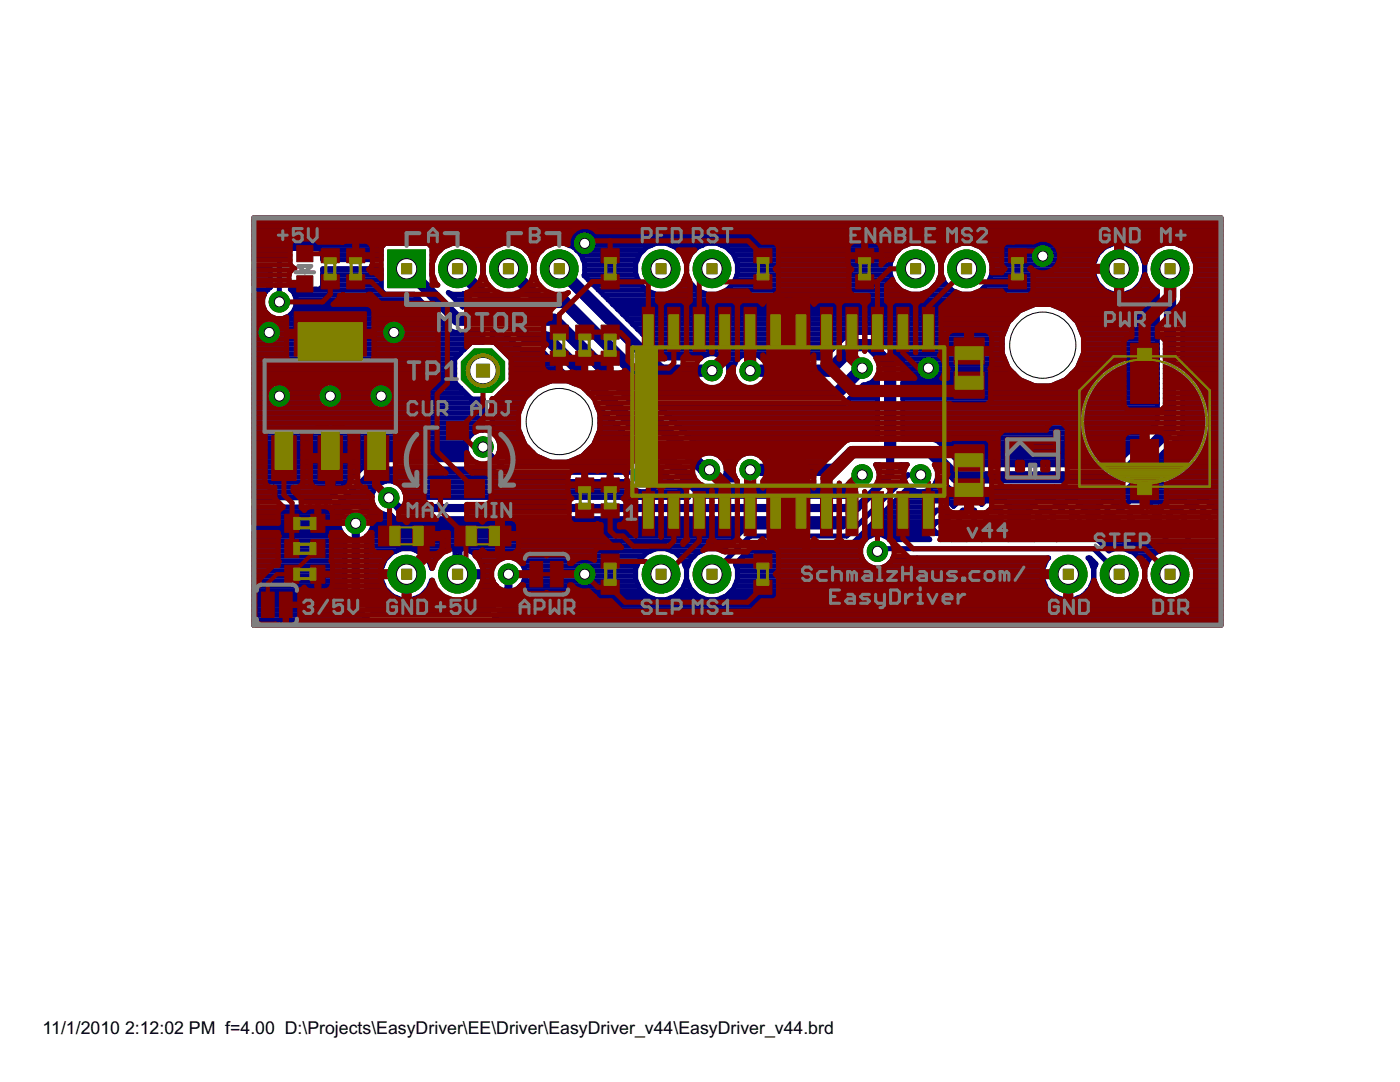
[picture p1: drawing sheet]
<svg xmlns="http://www.w3.org/2000/svg" width="279mm" height="216mm" viewBox="0 0 279 216" stroke-linecap="round" stroke-linejoin="round" font-family="sans-serif">
<defs><g id="words">
<g font-size="4">
<text x="8.5" y="206.4">11/1/2010</text>
<text x="25" y="206.4">2:12:02 PM f=4.00 D:\Projects\EasyDriver\EE\Driver\EasyDriver_v44\EasyDriver_v44.brd</text>
</g>
</g></defs>
<g fill="#000080" stroke="#000080" stroke-width="1.1">
<path d="M240.1 101.8l1.5 1.6z"/>
<path d="M240.1 101.8v4.6z"/>
<path d="M238.5 106.4h3.1z"/>
<path d="M236.3 102.6v3z"/>
<path d="M235.6 101.8l.7 .8z"/>
<path d="M234.1 101.8h1.5z"/>
<path d="M233.3 102.6l.8-.8z"/>
<path d="M233.3 102.6v3z"/>
<path d="M233.3 105.6l.8 .8z"/>
<path d="M234.1 106.4h1.5z"/>
<path d="M235.6 106.4l.7-.8z"/>
<path d="M233.3 102.6l3 3z"/>
<path d="M231.1 105.6v.8z"/>
<path d="M230.4 105.6h.7z"/>
<path d="M230.4 105.6v.8z"/>
<path d="M230.4 106.4h.7z"/>
<path d="M225.4 106.4h3.1z"/>
<path d="M225.4 103.4l3.1 3z"/>
<path d="M225.4 102.6v.8z"/>
<path d="M225.4 102.6l.8-.8z"/>
<path d="M226.2 101.8h1.5z"/>
<path d="M227.7 101.8l.8 .8z"/>
<path d="M221 101.8v4.6z"/>
<path d="M221 101.8l2.3 2.3z"/>
<path d="M220.2 104.1h3.1z"/>
<path d="M218 105.6v.8z"/>
<path d="M217.3 105.6h.7z"/>
<path d="M217.3 105.6v.8z"/>
<path d="M217.3 106.4h.7z"/>
<path d="M213.9 101.8l1.5 1.6z"/>
<path d="M213.9 101.8v4.6z"/>
<path d="M212.3 106.4h3.1z"/>
<path d="M210.2 102.6v3z"/>
<path d="M209.4 101.8l.8 .8z"/>
<path d="M207.9 101.8h1.5z"/>
<path d="M207.9 101.8l-.8 .8z"/>
<path d="M207.1 102.6v3z"/>
<path d="M207.1 105.6l.8 .8z"/>
<path d="M207.9 106.4h1.5z"/>
<path d="M209.4 106.4l.8-.8z"/>
<path d="M207.1 102.6l3.1 3z"/>
<path d="M199.7 101.8v4.6z"/>
<path d="M197.4 101.8h2.3z"/>
<path d="M197.4 101.8l-.8 .8z"/>
<path d="M196.6 102.6v.8z"/>
<path d="M196.6 103.4l.8 .7z"/>
<path d="M197.4 104.1l-.8 .8z"/>
<path d="M196.6 104.9v.7z"/>
<path d="M196.6 105.6l.8 .8z"/>
<path d="M197.4 106.4h2.3z"/>
<path d="M197.4 104.1h2.3z"/>
<path d="M194.5 101.8v4.6z"/>
<path d="M192.2 101.8h2.3z"/>
<path d="M192.2 101.8l-.8 .8z"/>
<path d="M191.4 102.6v1.5z"/>
<path d="M191.4 104.1l.8 .8z"/>
<path d="M192.2 104.9h2.3z"/>
<path d="M186.2 102.6l.7-.8z"/>
<path d="M186.9 101.8h1.5z"/>
<path d="M188.4 101.8l.8 .8z"/>
<path d="M189.2 102.6v.8z"/>
<path d="M188.4 104.1l.8-.7z"/>
<path d="M186.9 104.1h1.5z"/>
<path d="M186.9 104.1l-.7 .8z"/>
<path d="M186.2 104.9v.7z"/>
<path d="M186.2 105.6l.7 .8z"/>
<path d="M186.9 106.4h1.5z"/>
<path d="M188.4 106.4l.8-.8z"/>
</g>
<g fill="#000080" stroke="#000080" stroke-width="1">
<path d="M102 71.6v4.7z"/>
<path d="M98.7 68.3l3.3 3.3z"/>
<path d="M98.2 68.3h.5z"/>
<path d="M98.2 66.3v2z"/>
<path d="M98.2 66.3h2.2z"/>
<path d="M100.4 66.3l2.5 2.5z"/>
<path d="M102.9 68.8l.7 .7z"/>
<path d="M103.6 69.5l.9 .4z"/>
<path d="M104.5 69.9h3.5z"/>
<path d="M108 69.9l6.7 6.7z"/>
<path d="M113.2 76l1.5 .6z"/>
<path d="M110 76h3.2z"/>
<path d="M107 77.2l3-1.2z"/>
<path d="M107 77.2l-2.3 2.3z"/>
<path d="M104.7 79.5l-1.2 3z"/>
<path d="M103.5 82.5v3.2z"/>
<path d="M103.5 85.7l1.2 3z"/>
<path d="M104.7 88.7l2.3 2.3z"/>
<path d="M107 91l3 1.2z"/>
<path d="M110 92.2h3.2z"/>
<path d="M113.2 92.2l3-1.2z"/>
<path d="M116.2 91l2.3-2.3z"/>
<path d="M119.7 85.7l-1.2 3z"/>
<path d="M119.7 82.5v3.2z"/>
<path d="M119.1 81l.6 1.5z"/>
<path d="M119.1 81l10.8 10.8z"/>
<path d="M129.1 91.4l.8 .4z"/>
<path d="M127.7 91.4h1.4z"/>
<path d="M126.5 91.9l1.2-.5z"/>
<path d="M126.5 91.9l-.5 .5z"/>
<path d="M102.2 92.4h23.8z"/>
<path d="M99.7 89.9l2.5 2.5z"/>
<path d="M99.7 88.5v1.4z"/>
<path d="M99.2 87.3l.5 1.2z"/>
<path d="M98.3 86.3l.9 1z"/>
<path d="M98.2 79.6v6.7z"/>
<path d="M98.2 79.6h.5z"/>
<path d="M98.7 79.6l3.3-3.3z"/>
<path d="M210.9 107.6l.1 .1z"/>
<path d="M210.8 107.7h.2z"/>
<path d="M210.8 107.7l.1-.1z"/>
<path d="M195.9 107.6l.1 .1z"/>
<path d="M195.8 107.7h.2z"/>
<path d="M195.8 107.7l.1-.1z"/>
<path d="M191.1 106.4l.3 .3z"/>
<path d="M191.4 106.8h.8z"/>
<path d="M192.2 106.8h.4z"/>
<path d="M192.6 106.8v.4z"/>
<path d="M192.6 107.2l.5 .5z"/>
<path d="M189.8 107.7h3.3z"/>
<path d="M189.8 107.7l1.3-1.3z"/>
<path d="M85.4 117.5l-1.4 1.4z"/>
<path d="M86.1 115.8l-.7 1.7z"/>
<path d="M86.1 115.8l.3 .8z"/>
<path d="M86.4 116.6l.4 .7z"/>
<path d="M86.8 117.3l.5 .7z"/>
<path d="M87.3 118l.6 .6z"/>
<path d="M87.9 118.6l.6 .5z"/>
<path d="M88.5 119.1l.8 .4z"/>
<path d="M89.3 119.5h.2z"/>
<path d="M82.4 119.5h7.1z"/>
<path d="M82.4 119.5l1.6-.6z"/>
<path d="M66.7 101.2l.5-.5z"/>
<path d="M67.2 100.7l7.6-7.1z"/>
<path d="M74.8 93.6h22.3z"/>
<path d="M97.1 93.6l.6-.6z"/>
<path d="M97.7 93l1.9 2z"/>
<path d="M99.6 95l1.1 1.1z"/>
<path d="M100.7 96.1h24.6z"/>
<path d="M125.3 96.1l.2 .6z"/>
<path d="M125.5 96.7l1 .9z"/>
<path d="M126.5 97.6l1.2 .5z"/>
<path d="M127.7 98.1h1.4z"/>
<path d="M129.1 98.1l1.2-.5z"/>
<path d="M131.2 96.7l-.9 .9z"/>
<path d="M131.7 95.4l-.5 1.3z"/>
<path d="M131.7 94.1v1.3z"/>
<path d="M131.4 93.2l.3 .9z"/>
<path d="M131.4 93.2l3.7 3.7z"/>
<path d="M135.1 96.9l2.3 2.4z"/>
<path d="M80.9 99.3h56.5z"/>
<path d="M80.9 98.7v.6z"/>
<path d="M80.4 97.5l.5 1.2z"/>
<path d="M79.5 96.5l.9 1z"/>
<path d="M78.3 96l1.2 .5z"/>
<path d="M76.9 96h1.4z"/>
<path d="M75.7 96.5l1.2-.5z"/>
<path d="M75.7 96.5l-1 1z"/>
<path d="M74.7 97.5l-.5 1.2z"/>
<path d="M74.2 98.7v1.3z"/>
<path d="M74.2 100l.5 1.2z"/>
<path d="M74.7 101.2l1 1z"/>
<path d="M75.7 102.2l1.2 .5z"/>
<path d="M76.9 102.7h1z"/>
<path d="M77.9 102.7l.8 .8z"/>
<path d="M78.7 103.5h1.8z"/>
<path d="M80.5 103.5h89.4z"/>
<path d="M169.9 103.5l-1.6 1.6z"/>
<path d="M150.5 105.1h17.8z"/>
<path d="M148.9 105.1h1.6z"/>
<path d="M148.9 105.1l-4.8 4.8z"/>
<path d="M143.1 109.5l1 .4z"/>
<path d="M141.1 109.5h2z"/>
<path d="M139.2 110.3l1.9-.8z"/>
<path d="M139.2 110.3l-1.4 1.4z"/>
<path d="M137.8 111.7l-.8 1.9z"/>
<path d="M137 113.6v2z"/>
<path d="M137 115.6l.8 1.9z"/>
<path d="M137.8 117.5l1.4 1.4z"/>
<path d="M139.2 118.9l1.9 .8z"/>
<path d="M141.1 119.7h2z"/>
<path d="M143.1 119.7l1.9-.8z"/>
<path d="M145 118.9l1.4-1.4z"/>
<path d="M147.2 115.6l-.8 1.9z"/>
<path d="M147.2 113.6v2z"/>
<path d="M146.7 112.5l.5 1.1z"/>
<path d="M146.7 112.5l3.8-3.7z"/>
<path d="M150.5 108.8h17.8z"/>
<path d="M168.3 108.8h1.5z"/>
<path d="M169.8 108.8l11.6-11.6z"/>
<path d="M181.4 97.2l.4 .4z"/>
<path d="M181.8 97.6l1.3 .5z"/>
<path d="M183.1 98.1h1.3z"/>
<path d="M184.4 98.1l1.2-.5z"/>
<path d="M185.6 97.6l1-.9z"/>
<path d="M187.1 95.4l-.5 1.3z"/>
<path d="M187.1 95.1v.3z"/>
<path d="M187.1 95.1l1.6 1.6z"/>
<path d="M188.7 96.7l.7 .7z"/>
<path d="M189.4 97.4l1 .4z"/>
<path d="M190.4 97.8h32.7z"/>
<path d="M223.1 97.8h1.1z"/>
<path d="M224.2 97.8l.9-.4z"/>
<path d="M235.7 86.8l-10.6 10.6z"/>
<path d="M236.1 85.9l-.4 .9z"/>
<path d="M236.1 84.9v1z"/>
<path d="M236.1 58.1v26.8z"/>
<path d="M236.1 58.1l.3-.1z"/>
<path d="M236.4 58l1.4-1.5z"/>
<path d="M238.6 54.7l-.8 1.8z"/>
<path d="M238.6 52.6v2.1z"/>
<path d="M237.8 50.8l.8 1.8z"/>
<path d="M236.4 49.3l1.4 1.5z"/>
<path d="M234.5 48.6l1.9 .7z"/>
<path d="M232.5 48.6h2z"/>
<path d="M230.6 49.3l1.9-.7z"/>
<path d="M230.6 49.3l-1.4 1.5z"/>
<path d="M229.2 50.8l-.8 1.8z"/>
<path d="M228.4 52.6v2.1z"/>
<path d="M228.4 54.7l.8 1.8z"/>
<path d="M229.2 56.5l1.4 1.5z"/>
<path d="M230.6 58l.4 .1z"/>
<path d="M231 58.1v26.3z"/>
<path d="M231 84.4l-8.4 8.4z"/>
<path d="M191.9 92.8h30.7z"/>
<path d="M187.2 88.1l4.7 4.7z"/>
<path d="M186.3 87.7l.9 .4z"/>
<path d="M185.3 87.7h1z"/>
<path d="M180.2 87.7h5.1z"/>
<path d="M180.2 72.4v15.3z"/>
<path d="M179.8 71.5l.4 .9z"/>
<path d="M179.1 70.8l.7 .7z"/>
<path d="M175 66.7l4.1 4.1z"/>
<path d="M174.1 66.3l.9 .4z"/>
<path d="M173.1 66.3h1z"/>
<path d="M170 66.3h3.1z"/>
<path d="M169.1 66.7l.9-.4z"/>
<path d="M168.4 67.4l.7-.7z"/>
<path d="M168.4 67.4l-4 4z"/>
<path d="M151.9 71.4h12.5z"/>
<path d="M151.6 71.1l.3 .3z"/>
<path d="M150.4 70.6l1.2 .5z"/>
<path d="M149.1 70.6h1.3z"/>
<path d="M147.8 71.1l1.3-.5z"/>
<path d="M147.8 71.1l-.9 1z"/>
<path d="M146.9 72.1l-.5 1.2z"/>
<path d="M146.4 73.3v1.3z"/>
<path d="M146.4 74.6l.5 1.2z"/>
<path d="M146.9 75.8l.1 .2z"/>
<path d="M144.8 76h2.2z"/>
<path d="M144.9 75.8l-.1 .2z"/>
<path d="M145.4 74.6l-.5 1.2z"/>
<path d="M145.4 73.3v1.3z"/>
<path d="M144.9 72.1l.5 1.2z"/>
<path d="M144 71.1l.9 1z"/>
<path d="M142.8 70.6l1.2 .5z"/>
<path d="M141.4 70.6h1.4z"/>
<path d="M140.2 71.1l1.2-.5z"/>
<path d="M140.2 71.1l-.3 .3z"/>
<path d="M133 71.4h6.9z"/>
<path d="M116.6 55l16.4 16.4z"/>
<path d="M116.7 54.7l-.1 .3z"/>
<path d="M116.7 52.6v2.1z"/>
<path d="M115.9 50.8l.8 1.8z"/>
<path d="M114.5 49.3l1.4 1.5z"/>
<path d="M112.6 48.6l1.9 .7z"/>
<path d="M110.6 48.6h2z"/>
<path d="M108.7 49.3l1.9-.7z"/>
<path d="M108.7 49.3l-1.4 1.5z"/>
<path d="M107.3 50.8l-.8 1.8z"/>
<path d="M106.5 52.6v2.1z"/>
<path d="M106.5 54.7l.4 .8z"/>
<path d="M106.4 55l.5 .5z"/>
<path d="M106.5 54.7l-.1 .3z"/>
<path d="M105.8 50.8l.7 1.8z"/>
<path d="M104.3 49.3l1.5 1.5z"/>
<path d="M102.5 48.6l1.8 .7z"/>
<path d="M100.5 48.6h2z"/>
<path d="M98.6 49.3l1.9-.7z"/>
<path d="M97.2 50.8l1.4-1.5z"/>
<path d="M97.2 50.8l-.8 1.8z"/>
<path d="M96.4 52.6v2.1z"/>
<path d="M96.4 54.7l.3 .8z"/>
<path d="M96.2 55l.5 .5z"/>
<path d="M96.4 54.7l-.2 .3z"/>
<path d="M95.6 50.8l.8 1.8z"/>
<path d="M94.2 49.3l1.4 1.5z"/>
<path d="M92.3 48.6l1.9 .7z"/>
<path d="M90.3 48.6h2z"/>
<path d="M88.4 49.3l1.9-.7z"/>
<path d="M87 50.8l1.4-1.5z"/>
<path d="M87 50.8l-.8 1.8z"/>
<path d="M86.2 52.6v2.1z"/>
<path d="M86.2 54.7l.4 .8z"/>
<path d="M86.2 55.1l.4 .4z"/>
<path d="M86.2 49.3v5.8z"/>
<path d="M85.4 48.6l.8 .7z"/>
<path d="M76.8 48.6h8.6z"/>
<path d="M76.8 48.6l-.7 .7z"/>
<path d="M76.1 49.3v2.5z"/>
<path d="M64.4 51.8h11.7z"/>
<path d="M64.4 51v.8z"/>
<path d="M64.4 50.2v.8z"/>
<path d="M63.8 49.6l.6 .6z"/>
<path d="M57.9 49.6h5.9z"/>
<path d="M57.9 49.6l-.6 .6z"/>
<path d="M57.3 50.2v.8z"/>
<path d="M57.3 51v.8z"/>
<path d="M51.4 51.8h5.9z"/>
<path d="M50.7 51.8h.7z"/>
<path d="M50.7 43.5v8.3z"/>
<path d="M50.7 43.5h193z"/>
<path d="M243.7 43.5v81.2z"/>
<path d="M50.7 124.7h193z"/>
<path d="M50.7 101.2v23.5z"/>
<path d="M50.7 101.2h.7z"/>
<path d="M51.4 101.2h14.5z"/>
<path d="M65.9 101.2h.7z"/>
<path d="M74.3 103.8v1.3z"/>
<path d="M73.8 102.5l.5 1.3z"/>
<path d="M72.9 101.6l.9 .9z"/>
<path d="M71.6 101.1l1.3 .5z"/>
<path d="M70.3 101.1h1.3z"/>
<path d="M69.1 101.6l1.2-.5z"/>
<path d="M69.1 101.6l-.9 .9z"/>
<path d="M68.2 102.5l-.6 1.3z"/>
<path d="M67.6 103.8v1.3z"/>
<path d="M67.6 105.1l.6 1.2z"/>
<path d="M68.2 106.3l.7 .7z"/>
<path d="M68.9 107v10.2z"/>
<path d="M68.9 117.2v1.8z"/>
<path d="M68.9 119l3.5 3.6z"/>
<path d="M72.4 122.6l1.3 1.2z"/>
<path d="M73.7 123.8h22.8z"/>
<path d="M96.5 123.8h1.8z"/>
<path d="M102.3 119.8l-4 4z"/>
<path d="M102.3 119.8l1.3-1.3z"/>
<path d="M103.6 117.2v1.3z"/>
<path d="M103.6 117.2l.7-.7z"/>
<path d="M104.8 115.3l-.5 1.2z"/>
<path d="M104.8 113.9v1.4z"/>
<path d="M104.3 112.7l.5 1.2z"/>
<path d="M103.4 111.7l.9 1z"/>
<path d="M102.1 111.2l1.3 .5z"/>
<path d="M100.8 111.2h1.3z"/>
<path d="M99.6 111.7l1.2-.5z"/>
<path d="M98.6 112.7l1-1z"/>
<path d="M98.6 112.7l-.5 1.2z"/>
<path d="M98.1 113.9v1.4z"/>
<path d="M98.1 115.3l.5 1.2z"/>
<path d="M98.6 116.5l.5 .5z"/>
<path d="M99.1 117l-2.6 2.5z"/>
<path d="M93.1 119.5h3.4z"/>
<path d="M93.1 119.5h.2z"/>
<path d="M93.3 119.5l.8-.4z"/>
<path d="M94.1 119.1l.6-.5z"/>
<path d="M94.7 118.6l.6-.6z"/>
<path d="M95.8 117.3l-.5 .7z"/>
<path d="M96.2 116.6l-.4 .7z"/>
<path d="M96.5 115.8l-.3 .8z"/>
<path d="M96.6 115.1l-.1 .7z"/>
<path d="M91.8 115.1h4.8z"/>
<path d="M91.8 114.1v1z"/>
<path d="M91.8 114.1h4.8z"/>
<path d="M96.5 113.3l.1 .8z"/>
<path d="M96.2 112.5l.3 .8z"/>
<path d="M95.8 111.8l.4 .7z"/>
<path d="M95.3 111.1l.5 .7z"/>
<path d="M94.7 110.6l.6 .5z"/>
<path d="M94.1 110.1l.6 .5z"/>
<path d="M93.3 109.7l.8 .4z"/>
<path d="M92.5 109.4l.8 .3z"/>
<path d="M91.8 109.3l.7 .1z"/>
<path d="M91.8 109.3v4.8z"/>
<path d="M90.8 114.1h1z"/>
<path d="M90.8 109.3v4.8z"/>
<path d="M90.1 109.4l.7-.1z"/>
<path d="M89.3 109.7l.8-.3z"/>
<path d="M88.5 110.1l.8-.4z"/>
<path d="M87.9 110.6l.6-.5z"/>
<path d="M87.9 110.6l-.6 .5z"/>
<path d="M87.3 111.1l-.5 .7z"/>
<path d="M86.8 111.8l-.4 .7z"/>
<path d="M86.4 112.5l-.3 .8z"/>
<path d="M85.4 111.7l.7 1.7z"/>
<path d="M84 110.3l1.4 1.4z"/>
<path d="M82.1 109.5l1.9 .8z"/>
<path d="M80.1 109.5h2z"/>
<path d="M78.3 110.3l1.8-.8z"/>
<path d="M76.8 111.7l1.5-1.4z"/>
<path d="M76.8 111.7l-.7 1.9z"/>
<path d="M76.1 113.6v2z"/>
<path d="M76.1 115.6l.7 1.9z"/>
<path d="M76.8 117.5l1.5 1.4z"/>
<path d="M78.3 118.9l1.6 .6z"/>
<path d="M75.4 119.5h4.5z"/>
<path d="M73.1 117.2l2.3 2.3z"/>
<path d="M73.1 107v10.2z"/>
<path d="M73.1 107l.7-.7z"/>
<path d="M74.3 105.1l-.5 1.2z"/>
<path d="M208.9 111.7l.4-.4z"/>
<path d="M208.9 111.7l-.8 1.9z"/>
<path d="M208.1 113.6v2z"/>
<path d="M208.1 115.6l.8 1.9z"/>
<path d="M208.9 117.5l1.4 1.4z"/>
<path d="M210.3 118.9l1.9 .8z"/>
<path d="M212.2 119.7h2z"/>
<path d="M214.2 119.7l1.9-.8z"/>
<path d="M216.1 118.9l1.4-1.4z"/>
<path d="M218.3 115.6l-.8 1.9z"/>
<path d="M218.3 113.6v2z"/>
<path d="M217.5 111.7l.8 1.9z"/>
<path d="M217.1 111.3l.4 .4z"/>
<path d="M217.1 111.3h.4z"/>
<path d="M217.5 111.3l1.2 1.2z"/>
<path d="M218.7 112.5l-.4 1.1z"/>
<path d="M218.3 115.6l.8 1.9z"/>
<path d="M219.1 117.5l1.4 1.4z"/>
<path d="M220.5 118.9l1.9 .8z"/>
<path d="M222.4 119.7h2z"/>
<path d="M224.4 119.7l1.8-.8z"/>
<path d="M226.2 118.9l1.5-1.4z"/>
<path d="M228.4 115.6l-.7 1.9z"/>
<path d="M228.4 113.6v2z"/>
<path d="M227.7 111.7l.7 1.9z"/>
<path d="M226.2 110.3l1.5 1.4z"/>
<path d="M224.4 109.5l1.8 .8z"/>
<path d="M222.4 109.5h2z"/>
<path d="M221.3 109.9l1.1-.4z"/>
<path d="M219.2 107.9l2.1 2z"/>
<path d="M219.2 107.9l.3-.3z"/>
<path d="M219.5 107.6l.7 .7z"/>
<path d="M220.2 108.3h1.5z"/>
<path d="M221.7 108.3l1.1-1.1z"/>
<path d="M222.8 106v1.2z"/>
<path d="M222.8 106h.8z"/>
<path d="M223.6 106v1.2z"/>
<path d="M223.6 107.2l1.1 1.1z"/>
<path d="M224.7 108.3h3z"/>
<path d="M227.7 108.3h1.6z"/>
<path d="M229.3 108.3l.1-.2z"/>
<path d="M229.4 108.1l.2 .2z"/>
<path d="M229.6 108.3h2.3z"/>
<path d="M231.9 108.3l.7-.7z"/>
<path d="M232.6 107.6l.7 .6z"/>
<path d="M233.3 108.3h.8z"/>
<path d="M234.1 108.3h.7z"/>
<path d="M234.8 108.3h1.6z"/>
<path d="M236.4 108.3l.7-.7z"/>
<path d="M237.1 107.6l.7 .7z"/>
<path d="M237.8 108.3h4.6z"/>
<path d="M242.4 108.3l1.1-1.1z"/>
<path d="M243.5 105.6v1.6z"/>
<path d="M242.7 104.9l.8 .7z"/>
<path d="M242.7 104.9l.8-.8z"/>
<path d="M243.5 102.6v1.5z"/>
<path d="M241.9 101l1.6 1.6z"/>
<path d="M240.8 99.9l1.1 1.1z"/>
<path d="M239.3 99.9h1.5z"/>
<path d="M239.3 99.9l-1.1 1.1z"/>
<path d="M238.2 101v.8z"/>
<path d="M237.5 101l.7 .8z"/>
<path d="M236.4 99.9l1.1 1.1z"/>
<path d="M234.1 99.9h2.3z"/>
<path d="M233.3 99.9h.8z"/>
<path d="M233.3 99.9l-.8 .8z"/>
<path d="M232.5 100.7l-1.1 1.1z"/>
<path d="M231.4 101.8v.8z"/>
<path d="M231.4 102.6v.8z"/>
<path d="M231.4 103.4v.4z"/>
<path d="M231.1 103.8h.3z"/>
<path d="M230 103.8h1.1z"/>
<path d="M230 103.8l.4-.4z"/>
<path d="M230.4 101.8v1.6z"/>
<path d="M228.5 99.9l1.9 1.9z"/>
<path d="M226.9 99.9h1.6z"/>
<path d="M226.2 99.9h.7z"/>
<path d="M225.4 99.9h.8z"/>
<path d="M224.7 100.7l.7-.7z"/>
<path d="M224.7 100.7l-1.1 1.1z"/>
<path d="M222.8 101l.8 .8z"/>
<path d="M221.8 100l1 1z"/>
<path d="M220.2 99.9h1.5z"/>
<path d="M220.2 99.9l-1.1 1.1z"/>
<path d="M219.1 101v1.6z"/>
<path d="M219.1 102.6l-.8 .7z"/>
<path d="M218.3 103.3v.5z"/>
<path d="M218 103.8h.3z"/>
<path d="M217.3 103.8h.7z"/>
<path d="M217.3 102.6v1.2z"/>
<path d="M215.8 101l1.5 1.6z"/>
<path d="M214.7 99.9l1.1 1.1z"/>
<path d="M213.1 99.9h1.6z"/>
<path d="M213.1 99.9l-1.1 1.1z"/>
<path d="M212 101v.8z"/>
<path d="M211.3 101l.7 .8z"/>
<path d="M210.2 99.9l1.1 1.1z"/>
<path d="M207.9 99.9h2.3z"/>
<path d="M207.1 99.9h.8z"/>
<path d="M206.3 100.7l.8-.8z"/>
<path d="M206.3 100.7l-1.1 1.1z"/>
<path d="M205.2 101.8v.8z"/>
<path d="M205.2 102.6v.8z"/>
<path d="M205.2 103.4v1.5z"/>
<path d="M205.2 104.9v.5z"/>
<path d="M205.2 105.4v1z"/>
<path d="M205.2 106.4l1.1 1.1z"/>
<path d="M206.3 107.5l.2 .2z"/>
<path d="M201.1 107.7h5.4z"/>
<path d="M201.1 107.7l.5-.5z"/>
<path d="M201.6 105.6v1.6z"/>
<path d="M201.6 104.9v.7z"/>
<path d="M201.6 103.3v1.6z"/>
<path d="M201.6 102.6v.7z"/>
<path d="M201.6 101v1.6z"/>
<path d="M200.5 99.9l1.1 1.1z"/>
<path d="M197.4 99.9h3.1z"/>
<path d="M196.6 99.9h.8z"/>
<path d="M196.6 99.9l-.7 .7z"/>
<path d="M195.2 99.9l.7 .7z"/>
<path d="M192.2 99.9h3z"/>
<path d="M191.4 99.9h.8z"/>
<path d="M191.4 99.9l-.8 .8z"/>
<path d="M190.6 100.7l-.3 .3z"/>
<path d="M190 100.7l.3 .3z"/>
<path d="M189.2 99.9l.8 .8z"/>
<path d="M187.7 99.9h1.5z"/>
<path d="M186.9 99.9h.8z"/>
<path d="M186.1 99.9h.8z"/>
<path d="M186.1 100l-1.8 1.8z"/>
<path d="M184.3 101.8v1.6z"/>
<path d="M184.3 103.4l.4 .3z"/>
<path d="M184.3 104.1l.4-.4z"/>
<path d="M184.3 104.1v.8z"/>
<path d="M184.3 104.9v.4z"/>
<path d="M184.3 105.3v.4z"/>
<path d="M184.3 105.7v.7z"/>
<path d="M184.3 106.4l1.1 1.1z"/>
<path d="M185.4 107.5l.1 .2z"/>
<path d="M177.5 107.7h8z"/>
<path d="M177 107.2l.5 .5z"/>
<path d="M175.8 106.7l1.2 .5z"/>
<path d="M174.4 106.7h1.4z"/>
<path d="M173.2 107.2l1.2-.5z"/>
<path d="M173.2 107.2l-.9 .9z"/>
<path d="M172.3 108.1l-.6 1.2z"/>
<path d="M171.7 109.3v1.4z"/>
<path d="M171.7 110.7l.6 1.2z"/>
<path d="M172.3 111.9l.9 .9z"/>
<path d="M173.2 112.8l1.2 .6z"/>
<path d="M174.4 113.4h1.4z"/>
<path d="M175.8 113.4l1.2-.6z"/>
<path d="M177 112.8l.9-.9z"/>
<path d="M178.2 111.3l-.3 .6z"/>
<path d="M178.2 111.3h31.1z"/>
<path d="M227.7 50.8l.7 1.8z"/>
<path d="M226.2 49.3l1.5 1.5z"/>
<path d="M224.4 48.6l1.8 .7z"/>
<path d="M222.4 48.6h2z"/>
<path d="M220.5 49.3l1.9-.7z"/>
<path d="M220.5 49.3l-1.4 1.5z"/>
<path d="M219.1 50.8l-.8 1.8z"/>
<path d="M218.3 52.6v2.1z"/>
<path d="M218.3 54.7l.8 1.8z"/>
<path d="M219.1 56.5l1.4 1.5z"/>
<path d="M220.5 58l1.9 .7z"/>
<path d="M222.4 58.7h2z"/>
<path d="M224.4 58.7l1.8-.7z"/>
<path d="M226.2 58l1.5-1.5z"/>
<path d="M228.4 54.7l-.7 1.8z"/>
<path d="M238.6 113.6v2z"/>
<path d="M237.8 111.7l.8 1.9z"/>
<path d="M236.4 110.3l1.4 1.4z"/>
<path d="M234.5 109.5l1.9 .8z"/>
<path d="M232.5 109.5h2z"/>
<path d="M230.6 110.3l1.9-.8z"/>
<path d="M230.6 110.3l-1.4 1.4z"/>
<path d="M229.2 111.7l-.8 1.9z"/>
<path d="M228.4 115.6l.8 1.9z"/>
<path d="M229.2 117.5l1.4 1.4z"/>
<path d="M230.6 118.9l1.9 .8z"/>
<path d="M232.5 119.7h2z"/>
<path d="M234.5 119.7l1.9-.8z"/>
<path d="M236.4 118.9l1.4-1.4z"/>
<path d="M238.6 115.6l-.8 1.9z"/>
<path d="M147.2 52.6v2.1z"/>
<path d="M146.4 50.8l.8 1.8z"/>
<path d="M145 49.3l1.4 1.5z"/>
<path d="M143.1 48.6l1.9 .7z"/>
<path d="M141.1 48.6h2z"/>
<path d="M139.2 49.3l1.9-.7z"/>
<path d="M139.2 49.3l-1.4 1.5z"/>
<path d="M137.8 50.8l-.8 1.8z"/>
<path d="M137 52.6v2.1z"/>
<path d="M137 54.7l.8 1.8z"/>
<path d="M137.8 56.5l1.4 1.5z"/>
<path d="M139.2 58l1.9 .7z"/>
<path d="M141.1 58.7h2z"/>
<path d="M143.1 58.7l1.9-.7z"/>
<path d="M145 58l1.4-1.5z"/>
<path d="M147.2 54.7l-.8 1.8z"/>
<path d="M136.2 50.8l.8 1.8z"/>
<path d="M134.8 49.3l1.4 1.5z"/>
<path d="M132.9 48.6l1.9 .7z"/>
<path d="M130.9 48.6h2z"/>
<path d="M129.1 49.3l1.8-.7z"/>
<path d="M129.1 49.3l-1.5 1.5z"/>
<path d="M127.6 50.8l-.7 1.8z"/>
<path d="M126.9 52.6v2.1z"/>
<path d="M126.9 54.7l.7 1.8z"/>
<path d="M127.6 56.5l1.5 1.5z"/>
<path d="M129.1 58l1.8 .7z"/>
<path d="M130.9 58.7h2z"/>
<path d="M132.9 58.7l1.9-.7z"/>
<path d="M134.8 58l1.4-1.5z"/>
<path d="M137 54.7l-.8 1.8z"/>
<path d="M198 52.6v2.1z"/>
<path d="M197.2 50.8l.8 1.8z"/>
<path d="M195.8 49.3l1.4 1.5z"/>
<path d="M193.9 48.6l1.9 .7z"/>
<path d="M191.9 48.6h2z"/>
<path d="M190 49.3l1.9-.7z"/>
<path d="M188.6 50.8l1.4-1.5z"/>
<path d="M188.6 50.8l-.8 1.8z"/>
<path d="M187.8 52.6v2.1z"/>
<path d="M187.8 54.7l.8 1.8z"/>
<path d="M188.6 56.5l1.4 1.5z"/>
<path d="M190 58l1.9 .7z"/>
<path d="M191.9 58.7h2z"/>
<path d="M193.9 58.7l1.9-.7z"/>
<path d="M197.2 56.5l-1.4 1.5z"/>
<path d="M198 54.7l-.8 1.8z"/>
<path d="M187 50.8l.8 1.8z"/>
<path d="M185.6 49.3l1.4 1.5z"/>
<path d="M183.7 48.6l1.9 .7z"/>
<path d="M181.7 48.6h2z"/>
<path d="M179.9 49.3l1.8-.7z"/>
<path d="M178.4 50.8l1.5-1.5z"/>
<path d="M178.4 50.8l-.7 1.8z"/>
<path d="M177.7 52.6v2.1z"/>
<path d="M177.7 54.7l.7 1.8z"/>
<path d="M178.4 56.5l1.5 1.5z"/>
<path d="M179.9 58l1.8 .7z"/>
<path d="M181.7 58.7h2z"/>
<path d="M183.7 58.7l1.9-.7z"/>
<path d="M187 56.5l-1.4 1.5z"/>
<path d="M187.8 54.7l-.8 1.8z"/>
<path d="M136.2 111.7l.8 1.9z"/>
<path d="M134.8 110.3l1.4 1.4z"/>
<path d="M132.9 109.5l1.9 .8z"/>
<path d="M130.9 109.5h2z"/>
<path d="M129.1 110.3l1.8-.8z"/>
<path d="M129.1 110.3l-1.5 1.4z"/>
<path d="M127.6 111.7l-.7 1.9z"/>
<path d="M126.9 113.6v2z"/>
<path d="M126.9 115.6l.7 1.9z"/>
<path d="M127.6 117.5l1.5 1.4z"/>
<path d="M129.1 118.9l1.8 .8z"/>
<path d="M130.9 119.7h2z"/>
<path d="M132.9 119.7l1.9-.8z"/>
<path d="M134.8 118.9l1.4-1.4z"/>
<path d="M137 115.6l-.8 1.9z"/>
<path d="M216.2 67.3v3.2z"/>
<path d="M215 64.3l1.2 3z"/>
<path d="M212.7 62l2.3 2.3z"/>
<path d="M209.7 60.7l3 1.3z"/>
<path d="M206.5 60.7h3.2z"/>
<path d="M203.5 62l3-1.3z"/>
<path d="M203.5 62l-2.3 2.3z"/>
<path d="M201.2 64.3l-1.2 3z"/>
<path d="M200 67.3v3.2z"/>
<path d="M200 70.5l1.2 3z"/>
<path d="M201.2 73.5l2.3 2.3z"/>
<path d="M203.5 75.8l3 1.2z"/>
<path d="M206.5 77h3.2z"/>
<path d="M209.7 77l3-1.2z"/>
<path d="M215 73.5l-2.3 2.3z"/>
<path d="M216.2 70.5l-1.2 3z"/>
<path d="M169.5 87.7h5.6z"/>
<path d="M168.6 88.1l.9-.4z"/>
<path d="M168.6 88.1l-.7 .7z"/>
<path d="M167.9 88.8l-2.5 2.4z"/>
<path d="M151.9 91.2h13.5z"/>
<path d="M151.6 90.9l.3 .3z"/>
<path d="M150.4 90.4l1.2 .5z"/>
<path d="M149.1 90.4h1.3z"/>
<path d="M147.8 90.9l1.3-.5z"/>
<path d="M147.8 90.9l-.9 1z"/>
<path d="M146.9 91.9l-.5 1.2z"/>
<path d="M146.4 93.1v1.3z"/>
<path d="M146.4 94.4l.5 1.3z"/>
<path d="M146.9 95.7l.1 .1z"/>
<path d="M144.3 95.8h2.7z"/>
<path d="M144.3 95.8l.1-.1z"/>
<path d="M144.9 94.4l-.5 1.3z"/>
<path d="M144.9 93.1v1.3z"/>
<path d="M144.4 91.9l.5 1.2z"/>
<path d="M143.5 90.9l.9 1z"/>
<path d="M142.3 90.4l1.2 .5z"/>
<path d="M140.9 90.4h1.4z"/>
<path d="M131.5 81.1l9.3 9.3z"/>
<path d="M131.5 81.1h35z"/>
<path d="M166.5 81.1h1z"/>
<path d="M167.5 81.1l.9-.4z"/>
<path d="M172.3 76.8l-3.9 3.9z"/>
<path d="M172.3 76.8h.4z"/>
<path d="M172.7 76.8l1.3-.5z"/>
<path d="M174.9 75.3l-.9 1z"/>
<path d="M175.1 74.8l-.2 .5z"/>
<path d="M175.1 74.8v12.9z"/>
<path d="M90.3 58.7h2z"/>
<path d="M92.3 58.7l.3-.1z"/>
<path d="M92.6 58.6l2.7 2.7z"/>
<path d="M92.4 61.3h2.9z"/>
<path d="M89.5 58.4l2.9 2.9z"/>
<path d="M89.5 58.4l.8 .3z"/>
<path d="M179.8 92.7h1.2z"/>
<path d="M181 92.7l-.1 .2z"/>
<path d="M180.4 92.9h.5z"/>
<path d="M180.4 92.9l-.6 .7z"/>
<path d="M179.8 92.7v.9z"/>
<path d="M175.5 92.7v1.2z"/>
<path d="M175.5 93.9l-.1 .1z"/>
<path d="M174.9 92.9l.5 1.1z"/>
<path d="M174.8 92.7l.1 .2z"/>
<path d="M174.8 92.7h.7z"/>
<path d="M50.7 123.8h22.9z"/>
<path d="M98.4 123.8h145.3z"/>
<path d="M50.7 122.8h21.9z"/>
<path d="M99.3 122.8h144.4z"/>
<path d="M50.7 121.8h20.9z"/>
<path d="M100.3 121.8h143.4z"/>
<path d="M50.7 120.8h19.9z"/>
<path d="M101.3 120.8h142.4z"/>
<path d="M50.7 119.8h19z"/>
<path d="M102.3 119.8h141.4z"/>
<path d="M50.7 118.8h18.2z"/>
<path d="M74.7 118.8h3.5z"/>
<path d="M84.1 118.8h4.1z"/>
<path d="M94.4 118.8h2.8z"/>
<path d="M103.3 118.8h25.7z"/>
<path d="M134.9 118.8h4.3z"/>
<path d="M145 118.8h65.3z"/>
<path d="M216.1 118.8h4.3z"/>
<path d="M226.3 118.8h4.3z"/>
<path d="M236.5 118.8h7.2z"/>
<path d="M50.7 117.9h18.2z"/>
<path d="M73.7 117.9h3.5z"/>
<path d="M85.1 117.9h2z"/>
<path d="M95.5 117.9h2.7z"/>
<path d="M103.6 117.9h24.4z"/>
<path d="M135.8 117.9h2.4z"/>
<path d="M146 117.9h63.3z"/>
<path d="M217.1 117.9h2.3z"/>
<path d="M227.3 117.9h2.3z"/>
<path d="M237.4 117.9h6.3z"/>
<path d="M50.7 116.9h18.2z"/>
<path d="M73.1 116.9h3.5z"/>
<path d="M85.7 116.9h.9z"/>
<path d="M96.1 116.9h2.9z"/>
<path d="M103.9 116.9h23.5z"/>
<path d="M136.5 116.9h1z"/>
<path d="M146.6 116.9h62z"/>
<path d="M217.7 116.9h1.1z"/>
<path d="M227.9 116.9h1.1z"/>
<path d="M238.1 116.9h5.6z"/>
<path d="M50.7 115.9h18.2z"/>
<path d="M73.1 115.9h3.1z"/>
<path d="M96.4 115.9h2z"/>
<path d="M104.5 115.9h22.5z"/>
<path d="M136.9 115.9h.2z"/>
<path d="M147 115.9h61.2z"/>
<path d="M218.2 115.9h.2z"/>
<path d="M228.3 115.9h.3z"/>
<path d="M238.5 115.9h5.2z"/>
<path d="M50.7 114.9h18.2z"/>
<path d="M73.1 114.9h3z"/>
<path d="M91.8 114.9h6.3z"/>
<path d="M104.8 114.9h22.1z"/>
<path d="M147.2 114.9h60.9z"/>
<path d="M238.6 114.9h5.1z"/>
<path d="M50.7 113.9h18.2z"/>
<path d="M73.1 113.9h3z"/>
<path d="M90.8 113.9h1z"/>
<path d="M96.5 113.9h1.6z"/>
<path d="M104.8 113.9h22.1z"/>
<path d="M147.2 113.9h60.9z"/>
<path d="M238.6 113.9h5.1z"/>
<path d="M50.7 112.9h18.2z"/>
<path d="M73.1 112.9h3.2z"/>
<path d="M86 112.9h.3z"/>
<path d="M90.8 112.9h1z"/>
<path d="M96.3 112.9h2.2z"/>
<path d="M104.4 112.9h22.7z"/>
<path d="M136.8 112.9h.5z"/>
<path d="M146.9 112.9h26.5z"/>
<path d="M176.8 112.9h31.6z"/>
<path d="M218 112.9h.5z"/>
<path d="M228.2 112.9h.5z"/>
<path d="M238.3 112.9h5.4z"/>
<path d="M50.7 112h18.2z"/>
<path d="M73.1 112h3.7z"/>
<path d="M85.6 112h1.1z"/>
<path d="M90.8 112h1z"/>
<path d="M95.9 112h3.5z"/>
<path d="M103.6 112h23.9z"/>
<path d="M136.3 112h1.4z"/>
<path d="M147.3 112h25z"/>
<path d="M177.9 112h30.9z"/>
<path d="M217.6 112h.5z"/>
<path d="M227.8 112h1.3z"/>
<path d="M237.9 112h5.8z"/>
<path d="M50.7 111h18.2z"/>
<path d="M73.1 111h4.5z"/>
<path d="M84.7 111h2.8z"/>
<path d="M90.8 111h1z"/>
<path d="M95.1 111h33.3z"/>
<path d="M135.5 111h3z"/>
<path d="M148.3 111h23.6z"/>
<path d="M226.9 111h3.1z"/>
<path d="M237.1 111h6.6z"/>
<path d="M50.7 110h18.2z"/>
<path d="M73.1 110h5.9z"/>
<path d="M83.3 110h5.4z"/>
<path d="M90.8 110h1z"/>
<path d="M93.9 110h35.9z"/>
<path d="M134.1 110h5.8z"/>
<path d="M149.3 110h22.4z"/>
<path d="M225.5 110h5.9z"/>
<path d="M235.7 110h8z"/>
<path d="M50.7 109h18.2z"/>
<path d="M73.1 109h72z"/>
<path d="M150.3 109h21.6z"/>
<path d="M220.3 109h23.4z"/>
<path d="M50.7 108h18.2z"/>
<path d="M73.1 108h73z"/>
<path d="M170.6 108h1.8z"/>
<path d="M219.4 108h.5z"/>
<path d="M222 108h2.4z"/>
<path d="M232.2 108h.8z"/>
<path d="M236.6 108h.9z"/>
<path d="M242.7 108h1z"/>
<path d="M50.7 107h18.2z"/>
<path d="M73.1 107h74z"/>
<path d="M171.5 107h2.1z"/>
<path d="M176.7 107h8.2z"/>
<path d="M190.5 107h2.1z"/>
<path d="M201.6 107h4.2z"/>
<path d="M222.8 107h.8z"/>
<path d="M243.5 107h.2z"/>
<path d="M50.7 106h17.3z"/>
<path d="M74 106h74.1z"/>
<path d="M172.5 106h11.8z"/>
<path d="M201.6 106h3.6z"/>
<path d="M243.5 106h.2z"/>
<path d="M50.7 105.1h16.9z"/>
<path d="M74.3 105.1h94z"/>
<path d="M173.5 105.1h10.8z"/>
<path d="M201.6 105.1h3.6z"/>
<path d="M242.9 105.1h.8z"/>
<path d="M50.7 104.1h16.9z"/>
<path d="M74.3 104.1h95z"/>
<path d="M174.5 104.1h9.8z"/>
<path d="M201.6 104.1h3.6z"/>
<path d="M243.5 104.1h.2z"/>
<path d="M50.7 103.1h17.2z"/>
<path d="M74.1 103.1h4.2z"/>
<path d="M175.5 103.1h8.8z"/>
<path d="M201.6 103.1h3.6z"/>
<path d="M217.3 103.1h1.3z"/>
<path d="M230.4 103.1h1z"/>
<path d="M243.5 103.1h.2z"/>
<path d="M50.7 102.1h17.9z"/>
<path d="M73.4 102.1h2.2z"/>
<path d="M176.5 102.1h7.8z"/>
<path d="M201.6 102.1h3.6z"/>
<path d="M216.8 102.1h2.3z"/>
<path d="M230.4 102.1h1z"/>
<path d="M243 102.1h.7z"/>
<path d="M66.7 101.1h3.5z"/>
<path d="M71.8 101.1h2.9z"/>
<path d="M177.4 101.1h7.6z"/>
<path d="M201.6 101.1h4.3z"/>
<path d="M211.3 101.1h.7z"/>
<path d="M215.8 101.1h3.3z"/>
<path d="M222.9 101.1h1.4z"/>
<path d="M229.7 101.1h2.4z"/>
<path d="M237.5 101.1h.7z"/>
<path d="M242 101.1h1.7z"/>
<path d="M67.7 100.1h6.6z"/>
<path d="M178.4 100.1h7.6z"/>
<path d="M189.4 100.1h1.8z"/>
<path d="M195.4 100.1h1z"/>
<path d="M200.7 100.1h6.2z"/>
<path d="M210.4 100.1h2.5z"/>
<path d="M214.8 100.1h5.2z"/>
<path d="M221.9 100.1h3.4z"/>
<path d="M228.7 100.1h4.4z"/>
<path d="M236.6 100.1h2.5z"/>
<path d="M241 100.1h2.7z"/>
<path d="M68.8 99.1h5.4z"/>
<path d="M80.9 99.1h56.4z"/>
<path d="M179.4 99.1h64.3z"/>
<path d="M69.8 98.2h4.6z"/>
<path d="M80.7 98.2h55.6z"/>
<path d="M180.4 98.2h63.3z"/>
<path d="M70.9 97.2h4.1z"/>
<path d="M80.2 97.2h45.8z"/>
<path d="M130.7 97.2h4.7z"/>
<path d="M186.1 97.2h3.1z"/>
<path d="M225.3 97.2h18.4z"/>
<path d="M71.9 96.2h4.5z"/>
<path d="M78.8 96.2h46.5z"/>
<path d="M131.4 96.2h2.9z"/>
<path d="M186.8 96.2h1.4z"/>
<path d="M226.3 96.2h17.4z"/>
<path d="M73 95.2h26.8z"/>
<path d="M131.7 95.2h1.6z"/>
<path d="M144.6 95.2h2.1z"/>
<path d="M187.1 95.2h.1z"/>
<path d="M227.3 95.2h16.4z"/>
<path d="M74 94.2h24.8z"/>
<path d="M131.7 94.2h.7z"/>
<path d="M144.9 94.2h1.5z"/>
<path d="M228.3 94.2h15.4z"/>
<path d="M97.5 93.2h.4z"/>
<path d="M144.9 93.2h1.5z"/>
<path d="M175 93.2h.5z"/>
<path d="M179.8 93.2h.3z"/>
<path d="M229.3 93.2h14.4z"/>
<path d="M102 92.3h24.2z"/>
<path d="M144.6 92.3h2.1z"/>
<path d="M191.4 92.3h31.7z"/>
<path d="M230.3 92.3h13.4z"/>
<path d="M101 91.3h6.7z"/>
<path d="M115.5 91.3h13.9z"/>
<path d="M143.8 91.3h3.6z"/>
<path d="M190.4 91.3h33.6z"/>
<path d="M231.2 91.3h12.5z"/>
<path d="M100.1 90.3h6.2z"/>
<path d="M116.9 90.3h11.5z"/>
<path d="M140.7 90.3h25.6z"/>
<path d="M189.5 90.3h35.5z"/>
<path d="M232.2 90.3h11.5z"/>
<path d="M99.7 89.3h5.6z"/>
<path d="M117.9 89.3h9.5z"/>
<path d="M139.7 89.3h27.6z"/>
<path d="M188.5 89.3h37.5z"/>
<path d="M233.2 89.3h10.5z"/>
<path d="M99.7 88.3h4.9z"/>
<path d="M118.7 88.3h7.8z"/>
<path d="M138.7 88.3h29.6z"/>
<path d="M187.5 88.3h39.5z"/>
<path d="M234.2 88.3h9.5z"/>
<path d="M99.3 87.3h4.9z"/>
<path d="M119.1 87.3h6.4z"/>
<path d="M137.8 87.3h37.3z"/>
<path d="M180.2 87.3h47.8z"/>
<path d="M235.2 87.3h8.5z"/>
<path d="M98.3 86.4h5.5z"/>
<path d="M119.5 86.4h5z"/>
<path d="M136.8 86.4h38.3z"/>
<path d="M180.2 86.4h48.8z"/>
<path d="M235.9 86.4h7.8z"/>
<path d="M98.2 85.4h5.3z"/>
<path d="M119.7 85.4h3.8z"/>
<path d="M135.8 85.4h39.3z"/>
<path d="M180.2 85.4h49.8z"/>
<path d="M236.1 85.4h7.6z"/>
<path d="M98.2 84.4h5.3z"/>
<path d="M119.7 84.4h2.8z"/>
<path d="M134.8 84.4h40.3z"/>
<path d="M180.2 84.4h50.7z"/>
<path d="M236.1 84.4h7.6z"/>
<path d="M98.2 83.4h5.3z"/>
<path d="M119.7 83.4h1.8z"/>
<path d="M133.8 83.4h41.3z"/>
<path d="M180.2 83.4h50.8z"/>
<path d="M236.1 83.4h7.6z"/>
<path d="M98.2 82.4h5.3z"/>
<path d="M119.7 82.4h.9z"/>
<path d="M132.8 82.4h42.3z"/>
<path d="M180.2 82.4h50.8z"/>
<path d="M236.1 82.4h7.6z"/>
<path d="M98.2 81.4h5.7z"/>
<path d="M119.3 81.4h.3z"/>
<path d="M131.8 81.4h43.3z"/>
<path d="M180.2 81.4h50.8z"/>
<path d="M236.1 81.4h7.6z"/>
<path d="M98.2 80.5h6.1z"/>
<path d="M168.6 80.5h6.5z"/>
<path d="M180.2 80.5h50.8z"/>
<path d="M236.1 80.5h7.6z"/>
<path d="M98.8 79.5h6z"/>
<path d="M169.6 79.5h5.5z"/>
<path d="M180.2 79.5h50.8z"/>
<path d="M236.1 79.5h7.6z"/>
<path d="M99.8 78.5h5.9z"/>
<path d="M170.6 78.5h4.5z"/>
<path d="M180.2 78.5h50.8z"/>
<path d="M236.1 78.5h7.6z"/>
<path d="M100.8 77.5h5.9z"/>
<path d="M171.6 77.5h3.5z"/>
<path d="M180.2 77.5h50.8z"/>
<path d="M236.1 77.5h7.6z"/>
<path d="M101.8 76.5h6.9z"/>
<path d="M114.5 76.5h.2z"/>
<path d="M173.4 76.5h1.7z"/>
<path d="M180.2 76.5h25.1z"/>
<path d="M210.9 76.5h20.1z"/>
<path d="M236.1 76.5h7.6z"/>
<path d="M102 75.5h11.7z"/>
<path d="M145.1 75.5h1.6z"/>
<path d="M174.7 75.5h.4z"/>
<path d="M180.2 75.5h23.1z"/>
<path d="M213 75.5h18z"/>
<path d="M236.1 75.5h7.6z"/>
<path d="M102 74.5h10.7z"/>
<path d="M145.4 74.5h1z"/>
<path d="M180.2 74.5h22.1z"/>
<path d="M213.9 74.5h17.1z"/>
<path d="M236.1 74.5h7.6z"/>
<path d="M102 73.6h9.7z"/>
<path d="M145.4 73.6h1z"/>
<path d="M180.2 73.6h21.1z"/>
<path d="M214.9 73.6h16.1z"/>
<path d="M236.1 73.6h7.6z"/>
<path d="M102 72.6h8.7z"/>
<path d="M145.2 72.6h1.5z"/>
<path d="M180.2 72.6h20.7z"/>
<path d="M215.4 72.6h15.6z"/>
<path d="M236.1 72.6h7.6z"/>
<path d="M102 71.6h7.7z"/>
<path d="M144.5 71.6h2.8z"/>
<path d="M179.8 71.6h20.6z"/>
<path d="M215.8 71.6h15.2z"/>
<path d="M236.1 71.6h7.6z"/>
<path d="M101 70.6h7.8z"/>
<path d="M132.2 70.6h9.2z"/>
<path d="M142.8 70.6h6.2z"/>
<path d="M150.4 70.6h14.8z"/>
<path d="M178.9 70.6h21.1z"/>
<path d="M216.2 70.6h14.8z"/>
<path d="M236.1 70.6h7.6z"/>
<path d="M100 69.6h3.9z"/>
<path d="M131.2 69.6h35z"/>
<path d="M177.9 69.6h22.1z"/>
<path d="M216.2 69.6h14.8z"/>
<path d="M236.1 69.6h7.6z"/>
<path d="M99 68.6h3.7z"/>
<path d="M130.2 68.6h37z"/>
<path d="M177 68.6h23z"/>
<path d="M216.2 68.6h14.8z"/>
<path d="M236.1 68.6h7.6z"/>
<path d="M98.2 67.6h3.5z"/>
<path d="M129.2 67.6h39z"/>
<path d="M176 67.6h24z"/>
<path d="M216.2 67.6h14.8z"/>
<path d="M236.1 67.6h7.6z"/>
<path d="M98.2 66.7h2.6z"/>
<path d="M128.2 66.7h41z"/>
<path d="M174.9 66.7h25.3z"/>
<path d="M216 66.7h15z"/>
<path d="M236.1 66.7h7.6z"/>
<path d="M127.3 65.7h73.3z"/>
<path d="M215.6 65.7h15.4z"/>
<path d="M236.1 65.7h7.6z"/>
<path d="M126.3 64.7h74.7z"/>
<path d="M215.2 64.7h15.8z"/>
<path d="M236.1 64.7h7.6z"/>
<path d="M125.3 63.7h76.5z"/>
<path d="M214.5 63.7h16.5z"/>
<path d="M236.1 63.7h7.6z"/>
<path d="M124.3 62.7h78.5z"/>
<path d="M213.5 62.7h17.5z"/>
<path d="M236.1 62.7h7.6z"/>
<path d="M123.3 61.8h80.8z"/>
<path d="M212.2 61.8h18.8z"/>
<path d="M236.1 61.8h7.6z"/>
<path d="M91.9 60.8h2.9z"/>
<path d="M122.3 60.8h84.2z"/>
<path d="M209.8 60.8h21.2z"/>
<path d="M236.1 60.8h7.6z"/>
<path d="M90.9 59.8h3z"/>
<path d="M121.4 59.8h109.6z"/>
<path d="M236.1 59.8h7.6z"/>
<path d="M89.9 58.8h3z"/>
<path d="M120.4 58.8h110.6z"/>
<path d="M236.1 58.8h7.6z"/>
<path d="M119.4 57.8h9.5z"/>
<path d="M134.9 57.8h4.2z"/>
<path d="M145.1 57.8h34.6z"/>
<path d="M185.7 57.8h4.2z"/>
<path d="M195.9 57.8h24.4z"/>
<path d="M226.4 57.8h4.1z"/>
<path d="M236.5 57.8h7.2z"/>
<path d="M118.4 56.8h9.6z"/>
<path d="M135.9 56.8h2.2z"/>
<path d="M146.1 56.8h32.6z"/>
<path d="M186.7 56.8h2.2z"/>
<path d="M196.9 56.8h22.5z"/>
<path d="M227.4 56.8h2.1z"/>
<path d="M237.5 56.8h6.2z"/>
<path d="M117.4 55.9h10z"/>
<path d="M136.5 55.9h1z"/>
<path d="M146.7 55.9h31.4z"/>
<path d="M187.3 55.9h1z"/>
<path d="M197.5 55.9h21.3z"/>
<path d="M227.9 55.9h1z"/>
<path d="M238.1 55.9h5.6z"/>
<path d="M96.3 54.9h.2z"/>
<path d="M106.4 54.9h.2z"/>
<path d="M116.6 54.9h10.4z"/>
<path d="M136.9 54.9h.2z"/>
<path d="M147.1 54.9h30.6z"/>
<path d="M187.7 54.9h.2z"/>
<path d="M197.9 54.9h20.5z"/>
<path d="M228.3 54.9h.2z"/>
<path d="M238.5 54.9h5.2z"/>
<path d="M116.7 53.9h10.2z"/>
<path d="M147.2 53.9h30.5z"/>
<path d="M198 53.9h20.3z"/>
<path d="M238.6 53.9h5.1z"/>
<path d="M116.7 52.9h10.2z"/>
<path d="M147.2 52.9h30.5z"/>
<path d="M198 52.9h20.3z"/>
<path d="M238.6 52.9h5.1z"/>
<path d="M86.2 51.9h.3z"/>
<path d="M96.1 51.9h.6z"/>
<path d="M106.2 51.9h.6z"/>
<path d="M116.4 51.9h10.7z"/>
<path d="M136.7 51.9h.6z"/>
<path d="M146.9 51.9h31z"/>
<path d="M187.5 51.9h.6z"/>
<path d="M197.7 51.9h20.9z"/>
<path d="M228.1 51.9h.6z"/>
<path d="M238.3 51.9h5.4z"/>
<path d="M50.7 50.9h6.6z"/>
<path d="M64.4 50.9h11.7z"/>
<path d="M86.2 50.9h.7z"/>
<path d="M95.7 50.9h1.4z"/>
<path d="M105.8 50.9h1.5z"/>
<path d="M116 50.9h11.6z"/>
<path d="M136.3 50.9h1.4z"/>
<path d="M146.5 50.9h31.9z"/>
<path d="M187.1 50.9h1.4z"/>
<path d="M197.3 50.9h21.7z"/>
<path d="M227.7 50.9h1.5z"/>
<path d="M237.9 50.9h5.8z"/>
<path d="M50.7 50h6.8z"/>
<path d="M64.2 50h11.9z"/>
<path d="M86.2 50h1.6z"/>
<path d="M94.8 50h3.2z"/>
<path d="M104.9 50h3.2z"/>
<path d="M115.1 50h13.3z"/>
<path d="M135.4 50h3.2z"/>
<path d="M145.6 50h33.6z"/>
<path d="M186.2 50h3.2z"/>
<path d="M196.4 50h23.5z"/>
<path d="M226.8 50h3.2z"/>
<path d="M237 50h6.7z"/>
<path d="M50.7 49h25.7z"/>
<path d="M85.9 49h3.4z"/>
<path d="M93.3 49h6.2z"/>
<path d="M103.4 49h6.2z"/>
<path d="M113.6 49h16.4z"/>
<path d="M133.9 49h6.2z"/>
<path d="M144.1 49h36.6z"/>
<path d="M184.7 49h6.2z"/>
<path d="M194.9 49h26.5z"/>
<path d="M225.3 49h6.2z"/>
<path d="M235.5 49h8.2z"/>
<path d="M50.7 48h193z"/>
<path d="M50.7 47h193z"/>
<path d="M50.7 46h193z"/>
<path d="M50.7 45h193z"/>
<path d="M50.7 44h193z"/>
<path d="M55.8 51.1v9.1z"/>
<path d="M127.9 94.3l.5 .5z"/>
<path d="M96.4 89.2l5.1 5.1z"/>
<path d="M101.5 94.3h26.4z"/>
<path d="M169 107l12.2-12.2z"/>
<path d="M181.2 94.8h2.5z"/>
<path d="M149.7 107h19.3z"/>
<path d="M142.1 114.6l7.6-7.6z"/>
<path d="M175.1 110l.5-.5z"/>
<path d="M175.6 109.5h42.7z"/>
<path d="M218.3 109.5l5.1 5.1z"/>
<path d="M94 68.3h2.4z"/>
<path d="M94 68.3l-3.3 3.3z"/>
<path d="M90.7 71.6v4.7z"/>
<path d="M90.7 76.3l3.3 3.3z"/>
<path d="M94 79.6h2.4z"/>
<path d="M96.4 79.6v6.2z"/>
<path d="M95.7 85.8h.7z"/>
<path d="M94.5 86.3l1.2-.5z"/>
<path d="M94.5 86.3l-1 1z"/>
<path d="M93.5 87.3l-.5 1.2z"/>
<path d="M93 88.5v1.4z"/>
<path d="M93 89.9l.5 1.2z"/>
<path d="M93.5 91.1l.7 .6z"/>
<path d="M74 91.7h20.2z"/>
<path d="M65.9 99.3l8.1-7.6z"/>
<path d="M50.7 99.3h15.2z"/>
<path d="M50.7 53.6v45.7z"/>
<path d="M50.7 53.6h3.2z"/>
<path d="M53.9 53.6v3.8z"/>
<path d="M53.8 57.4l-.9 .9z"/>
<path d="M52.9 58.3l-.5 1.3z"/>
<path d="M52.4 59.6v1.3z"/>
<path d="M52.4 60.9l.5 1.2z"/>
<path d="M52.9 62.1l.9 1z"/>
<path d="M53.8 63.1l1.3 .5z"/>
<path d="M55.1 63.6h1.3z"/>
<path d="M56.4 63.6l1.3-.5z"/>
<path d="M57.7 63.1l.9-1z"/>
<path d="M59.1 60.9l-.5 1.2z"/>
<path d="M59.1 59.6v1.3z"/>
<path d="M58.6 58.3l.5 1.3z"/>
<path d="M58 57.7l.6 .6z"/>
<path d="M58 57.7h4.9z"/>
<path d="M62.9 57.7h.9z"/>
<path d="M63.8 57.7l.6-.6z"/>
<path d="M64.4 53.6v3.5z"/>
<path d="M64.4 53.6h11.7z"/>
<path d="M76.1 53.6v4.3z"/>
<path d="M76.1 57.9l.7 .8z"/>
<path d="M76.8 58.7h5.8z"/>
<path d="M82.6 58.7l7.3 7.3z"/>
<path d="M89.9 66l.9 .3z"/>
<path d="M90.8 66.3h1z"/>
<path d="M91.8 66.3h4.6z"/>
<path d="M96.4 66.3v2z"/>
<path d="M50.7 99.1h15.4z"/>
<path d="M50.7 98.2h16.5z"/>
<path d="M50.7 97.2h17.5z"/>
<path d="M50.7 96.2h18.6z"/>
<path d="M50.7 95.2h19.6z"/>
<path d="M50.7 94.2h20.7z"/>
<path d="M50.7 93.2h21.7z"/>
<path d="M50.7 92.3h22.8z"/>
<path d="M50.7 91.3h43z"/>
<path d="M50.7 90.3h42.5z"/>
<path d="M50.7 89.3h42.3z"/>
<path d="M50.7 88.3h42.4z"/>
<path d="M50.7 87.3h42.8z"/>
<path d="M50.7 86.4h43.8z"/>
<path d="M50.7 85.4h45.7z"/>
<path d="M50.7 84.4h45.7z"/>
<path d="M50.7 83.4h45.7z"/>
<path d="M50.7 82.4h45.7z"/>
<path d="M50.7 81.4h45.7z"/>
<path d="M50.7 80.5h45.7z"/>
<path d="M50.7 79.5h43.2z"/>
<path d="M50.7 78.5h42.2z"/>
<path d="M50.7 77.5h41.3z"/>
<path d="M50.7 76.5h40.3z"/>
<path d="M50.7 75.5h40z"/>
<path d="M50.7 74.5h40z"/>
<path d="M50.7 73.6h40z"/>
<path d="M50.7 72.6h40z"/>
<path d="M50.7 71.6h40.1z"/>
<path d="M50.7 70.6h41.1z"/>
<path d="M50.7 69.6h42z"/>
<path d="M50.7 68.6h43z"/>
<path d="M50.7 67.6h45.7z"/>
<path d="M50.7 66.7h45.7z"/>
<path d="M50.7 65.7h38.9z"/>
<path d="M50.7 64.7h37.9z"/>
<path d="M50.7 63.7h37z"/>
<path d="M50.7 62.7h2.8z"/>
<path d="M58 62.7h28.7z"/>
<path d="M50.7 61.8h2z"/>
<path d="M58.8 61.8h26.9z"/>
<path d="M50.7 60.8h1.7z"/>
<path d="M59.1 60.8h25.6z"/>
<path d="M50.7 59.8h1.7z"/>
<path d="M59.1 59.8h24.6z"/>
<path d="M50.7 58.8h2z"/>
<path d="M58.8 58.8h23.9z"/>
<path d="M50.7 57.8h2.7z"/>
<path d="M58.1 57.8h18z"/>
<path d="M50.7 56.8h3.2z"/>
<path d="M64.4 56.8h11.7z"/>
<path d="M50.7 55.9h3.2z"/>
<path d="M64.4 55.9h11.7z"/>
<path d="M50.7 54.9h3.2z"/>
<path d="M64.4 54.9h11.7z"/>
<path d="M50.7 53.9h3.2z"/>
<path d="M64.4 53.9h11.7z"/>
</g>
<g fill="#000080" stroke="#000080" stroke-width="2.5">
<path d="M149.7 93.7h16.8z"/>
<path d="M166.5 93.7l3.5-3.5z"/>
<path d="M170 90.2h7.7z"/>
<path d="M177.7 90.2h8.1z"/>
<path d="M185.8 90.2l5.1 5.1z"/>
<path d="M190.9 95.3h32.7z"/>
<path d="M223.6 95.3l9.9-9.9z"/>
<path d="M149.7 74h15.8z"/>
<path d="M170.5 68.9l-5 5.1z"/>
<path d="M170.5 68.9h3.1z"/>
<path d="M173.6 68.9l4.1 4z"/>
<path d="M177.7 72.9v17.3z"/>
<path d="M233.5 53.6v31.8z"/>
<path d="M97.4 59.7h5.1z"/>
<path d="M102.5 59.7l4 4.1z"/>
<path d="M106.5 63.8h4.1z"/>
<path d="M91.3 53.6l6.1 6.1z"/>
<path d="M140.6 93.7h1z"/>
<path d="M110.6 63.8l30 29.9z"/>
<path d="M91.3 63.8h10.2z"/>
<path d="M101.5 63.8l3.5 3.6z"/>
<path d="M105 67.4h4.1z"/>
<path d="M109.1 67.4l27.4 27.4z"/>
<path d="M140.1 98.3h28.4z"/>
<path d="M168.5 98.3l3.6-3.5z"/>
<path d="M136.5 94.8l3.6 3.5z"/>
<path d="M81.2 53.6l10.1 10.2z"/>
<path d="M112.6 60.2l18.3 18.3z"/>
<path d="M108.1 60.2h4.5z"/>
<path d="M130.9 78.5h36.1z"/>
<path d="M167 78.5l5.1-5.1z"/>
<path d="M101.5 53.6l6.6 6.6z"/>
<path d="M131.9 74h10.2z"/>
<path d="M111.6 53.6l20.3 20.4z"/>
</g>
<g fill="#000080" stroke="#000080" stroke-width="1.6">
<path d="M177.7 90.2v4.6z"/>
<path d="M171 101.4l6.7-6.6z"/>
<path d="M79.6 101.4h91.4z"/>
<path d="M77.6 99.3l2 2.1z"/>
<path d="M71 104.4v13.7z"/>
<path d="M71 118.1l3.5 3.6z"/>
<path d="M74.5 121.7h22.9z"/>
<path d="M97.4 121.7l4.1-4.1z"/>
<path d="M101.5 114.6v3z"/>
</g>
<circle cx="96.4" cy="74" r="4.7" fill="#008000" stroke="#008000" stroke-width=".2"/>
<circle cx="96.4" cy="74" r="2.65" fill="#fff" stroke="#000" stroke-width=".2"/>
<circle cx="142.1" cy="114.6" r="3.8" fill="#008000" stroke="#008000" stroke-width=".2"/>
<circle cx="142.1" cy="114.6" r="2.03" fill="#fff" stroke="#000" stroke-width=".2"/>
<circle cx="131.9" cy="114.6" r="3.8" fill="#008000" stroke="#008000" stroke-width=".2"/>
<circle cx="131.9" cy="114.6" r="2.03" fill="#fff" stroke="#000" stroke-width=".2"/>
<circle cx="182.7" cy="53.6" r="3.8" fill="#008000" stroke="#008000" stroke-width=".2"/>
<circle cx="182.7" cy="53.6" r="2.03" fill="#fff" stroke="#000" stroke-width=".2"/>
<circle cx="192.9" cy="53.6" r="3.8" fill="#008000" stroke="#008000" stroke-width=".2"/>
<circle cx="192.9" cy="53.6" r="2.03" fill="#fff" stroke="#000" stroke-width=".2"/>
<circle cx="131.9" cy="53.6" r="3.8" fill="#008000" stroke="#008000" stroke-width=".2"/>
<circle cx="131.9" cy="53.6" r="2.03" fill="#fff" stroke="#000" stroke-width=".2"/>
<circle cx="142.1" cy="53.6" r="3.8" fill="#008000" stroke="#008000" stroke-width=".2"/>
<circle cx="142.1" cy="53.6" r="2.03" fill="#fff" stroke="#000" stroke-width=".2"/>
<circle cx="213.2" cy="114.6" r="3.8" fill="#008000" stroke="#008000" stroke-width=".2"/>
<circle cx="213.2" cy="114.6" r="2.03" fill="#fff" stroke="#000" stroke-width=".2"/>
<circle cx="223.3" cy="114.6" r="3.8" fill="#008000" stroke="#008000" stroke-width=".2"/>
<circle cx="223.4" cy="114.6" r="2.03" fill="#fff" stroke="#000" stroke-width=".2"/>
<circle cx="233.5" cy="114.6" r="3.8" fill="#008000" stroke="#008000" stroke-width=".2"/>
<circle cx="233.5" cy="114.6" r="2.03" fill="#fff" stroke="#000" stroke-width=".2"/>
<path d="M77.4 49.9h7.5v7.5h-7.5z" fill="#008000" stroke="#008000" stroke-width=".2"/>
<circle cx="81.2" cy="53.6" r="2.03" fill="#fff" stroke="#000" stroke-width=".2"/>
<circle cx="91.3" cy="53.6" r="3.8" fill="#008000" stroke="#008000" stroke-width=".2"/>
<circle cx="91.3" cy="53.6" r="2.03" fill="#fff" stroke="#000" stroke-width=".2"/>
<circle cx="101.5" cy="53.6" r="3.8" fill="#008000" stroke="#008000" stroke-width=".2"/>
<circle cx="101.5" cy="53.6" r="2.03" fill="#fff" stroke="#000" stroke-width=".2"/>
<circle cx="111.6" cy="53.6" r="3.8" fill="#008000" stroke="#008000" stroke-width=".2"/>
<circle cx="111.6" cy="53.6" r="2.03" fill="#fff" stroke="#000" stroke-width=".2"/>
<circle cx="223.3" cy="53.6" r="3.8" fill="#008000" stroke="#008000" stroke-width=".2"/>
<circle cx="223.4" cy="53.6" r="2.03" fill="#fff" stroke="#000" stroke-width=".2"/>
<circle cx="233.5" cy="53.6" r="3.8" fill="#008000" stroke="#008000" stroke-width=".2"/>
<circle cx="233.5" cy="53.6" r="2.03" fill="#fff" stroke="#000" stroke-width=".2"/>
<circle cx="91.3" cy="114.6" r="3.8" fill="#008000" stroke="#008000" stroke-width=".2"/>
<circle cx="91.3" cy="114.6" r="2.03" fill="#fff" stroke="#000" stroke-width=".2"/>
<circle cx="81.2" cy="114.6" r="3.8" fill="#008000" stroke="#008000" stroke-width=".2"/>
<circle cx="81.2" cy="114.6" r="2.03" fill="#fff" stroke="#000" stroke-width=".2"/>
<circle cx="185.3" cy="73.4" r="2.03" fill="#008000" stroke="#008000" stroke-width=".2"/>
<circle cx="185.3" cy="73.4" r="1.02" fill="#fff" stroke="#000" stroke-width=".2"/>
<circle cx="208.1" cy="51.1" r="2.03" fill="#008000" stroke="#008000" stroke-width=".2"/>
<circle cx="208.1" cy="51.1" r="1.02" fill="#fff" stroke="#000" stroke-width=".2"/>
<circle cx="116.7" cy="114.6" r="2.03" fill="#008000" stroke="#008000" stroke-width=".2"/>
<circle cx="116.7" cy="114.6" r="1.02" fill="#fff" stroke="#000" stroke-width=".2"/>
<circle cx="116.7" cy="48.6" r="2.03" fill="#008000" stroke="#008000" stroke-width=".2"/>
<circle cx="116.7" cy="48.6" r="1.02" fill="#fff" stroke="#000" stroke-width=".2"/>
<circle cx="55.8" cy="60.2" r="2.03" fill="#008000" stroke="#008000" stroke-width=".2"/>
<circle cx="55.8" cy="60.2" r="1.02" fill="#fff" stroke="#000" stroke-width=".2"/>
<circle cx="149.7" cy="74" r="2.03" fill="#008000" stroke="#008000" stroke-width=".2"/>
<circle cx="149.7" cy="74" r="1.02" fill="#fff" stroke="#000" stroke-width=".2"/>
<circle cx="149.7" cy="93.7" r="2.03" fill="#008000" stroke="#008000" stroke-width=".2"/>
<circle cx="149.7" cy="93.7" r="1.02" fill="#fff" stroke="#000" stroke-width=".2"/>
<circle cx="77.6" cy="99.3" r="2.03" fill="#008000" stroke="#008000" stroke-width=".2"/>
<circle cx="77.6" cy="99.3" r="1.02" fill="#fff" stroke="#000" stroke-width=".2"/>
<circle cx="128.4" cy="94.8" r="2.03" fill="#008000" stroke="#008000" stroke-width=".2"/>
<circle cx="128.4" cy="94.8" r="1.02" fill="#fff" stroke="#000" stroke-width=".2"/>
<circle cx="96.4" cy="89.2" r="2.03" fill="#008000" stroke="#008000" stroke-width=".2"/>
<circle cx="96.4" cy="89.2" r="1.02" fill="#fff" stroke="#000" stroke-width=".2"/>
<circle cx="141.6" cy="93.7" r="2.03" fill="#008000" stroke="#008000" stroke-width=".2"/>
<circle cx="141.6" cy="93.7" r="1.02" fill="#fff" stroke="#000" stroke-width=".2"/>
<circle cx="172.1" cy="94.8" r="2.03" fill="#008000" stroke="#008000" stroke-width=".2"/>
<circle cx="172.1" cy="94.8" r="1.02" fill="#fff" stroke="#000" stroke-width=".2"/>
<circle cx="183.7" cy="94.8" r="2.03" fill="#008000" stroke="#008000" stroke-width=".2"/>
<circle cx="183.7" cy="94.8" r="1.02" fill="#fff" stroke="#000" stroke-width=".2"/>
<circle cx="172.1" cy="73.4" r="2.03" fill="#008000" stroke="#008000" stroke-width=".2"/>
<circle cx="172.1" cy="73.4" r="1.02" fill="#fff" stroke="#000" stroke-width=".2"/>
<circle cx="142.1" cy="74" r="2.03" fill="#008000" stroke="#008000" stroke-width=".2"/>
<circle cx="142.1" cy="74" r="1.02" fill="#fff" stroke="#000" stroke-width=".2"/>
<circle cx="175.1" cy="110" r="2.03" fill="#008000" stroke="#008000" stroke-width=".2"/>
<circle cx="175.1" cy="110" r="1.02" fill="#fff" stroke="#000" stroke-width=".2"/>
<circle cx="71" cy="104.4" r="2.03" fill="#008000" stroke="#008000" stroke-width=".2"/>
<circle cx="71" cy="104.4" r="1.02" fill="#fff" stroke="#000" stroke-width=".2"/>
<circle cx="101.5" cy="114.6" r="2.03" fill="#008000" stroke="#008000" stroke-width=".2"/>
<circle cx="101.5" cy="114.6" r="1.02" fill="#fff" stroke="#000" stroke-width=".2"/>
<circle cx="55.8" cy="79" r="2.03" fill="#008000" stroke="#008000" stroke-width=".2"/>
<circle cx="55.8" cy="79" r="1.02" fill="#fff" stroke="#000" stroke-width=".2"/>
<circle cx="65.9" cy="79" r="2.03" fill="#008000" stroke="#008000" stroke-width=".2"/>
<circle cx="65.9" cy="79" r="1.02" fill="#fff" stroke="#000" stroke-width=".2"/>
<circle cx="76.1" cy="79" r="2.03" fill="#008000" stroke="#008000" stroke-width=".2"/>
<circle cx="76.1" cy="79" r="1.02" fill="#fff" stroke="#000" stroke-width=".2"/>
<circle cx="78.6" cy="66.3" r="2.03" fill="#008000" stroke="#008000" stroke-width=".2"/>
<circle cx="78.6" cy="66.3" r="1.02" fill="#fff" stroke="#000" stroke-width=".2"/>
<circle cx="53.7" cy="66.3" r="2.03" fill="#008000" stroke="#008000" stroke-width=".2"/>
<circle cx="53.7" cy="66.3" r="1.02" fill="#fff" stroke="#000" stroke-width=".2"/>
<g fill="#800000" stroke="#800000" stroke-width=".2">
<path d="M133.3 98.1h2.4v8.8h-2.4z"/>
<path d="M184.1 61.3h2.4v8.8h-2.4z"/>
<path d="M128.2 98.1h2.4v8.8h-2.4z"/>
<path d="M138.3 98.1h2.5v8.8h-2.5z"/>
<path d="M143.4 98.1h2.4v8.8h-2.4z"/>
<path d="M179 61.3h2.4v8.8h-2.4z"/>
<path d="M184.1 98.1h2.4v8.8h-2.4z"/>
<path d="M179 98.1h2.4v8.8h-2.4z"/>
<path d="M153.6 98.1h2.4v8.8h-2.4z"/>
<path d="M168.8 98.1h2.4v8.8h-2.4z"/>
<path d="M148.5 98.1h2.4v8.8h-2.4z"/>
<path d="M158.7 98.1h2.4v8.8h-2.4z"/>
<path d="M173.9 98.1h2.4v8.8h-2.4z"/>
<path d="M163.7 98.1h2.5v8.8h-2.5z"/>
<path d="M173.9 61.3h2.4v8.8h-2.4z"/>
<path d="M168.8 61.3h2.4v8.8h-2.4z"/>
<path d="M163.7 61.3h2.5v8.8h-2.5z"/>
<path d="M158.7 61.3h2.4v8.8h-2.4z"/>
<path d="M153.6 61.3h2.4v8.8h-2.4z"/>
<path d="M148.5 61.3h2.4v8.8h-2.4z"/>
<path d="M143.4 61.3h2.4v8.8h-2.4z"/>
<path d="M138.3 61.3h2.5v8.8h-2.5z"/>
<path d="M133.3 61.3h2.4v8.8h-2.4z"/>
<path d="M128.2 61.3h2.4v8.8h-2.4z"/>
<path d="M190.4 95.6h6v5.2h-6z"/>
<path d="M190.4 88.8h6v5.2h-6z"/>
<path d="M190.4 67.4h6v5.2h-6z"/>
<path d="M190.4 74.2h6v5.2h-6z"/>
<path d="M114.9 70.1h3.6v2.8h-3.6z"/>
<path d="M114.9 64.9h3.6v2.8h-3.6z"/>
<path d="M114.9 95.4h3.6v2.7h-3.6z"/>
<path d="M114.9 100.5h3.6v2.8h-3.6z"/>
<path d="M90.8 105h4.4v3.9h-4.4z"/>
<path d="M97.6 105h4.4v3.9h-4.4z"/>
<path d="M225.6 87.7h5.6v12h-5.6z"/>
<path d="M225.6 68.5h5.6v12h-5.6z"/>
<path d="M69.2 49.6h3.6v2.8h-3.6z"/>
<path d="M69.2 54.8h3.6v2.8h-3.6z"/>
<path d="M62 107.7h2.8v3.6h-2.8z"/>
<path d="M56.8 107.7h2.8v3.6h-2.8z"/>
<path d="M56.8 102.6h2.8v3.6h-2.8z"/>
<path d="M62 102.6h2.8v3.6h-2.8z"/>
<path d="M59.2 55h3.2v3.3h-3.2z"/>
<path d="M59.2 49h3.2v3.2h-3.2z"/>
<path d="M64.1 49.6h3.6v2.8h-3.6z"/>
<path d="M64.1 54.8h3.6v2.8h-3.6z"/>
<path d="M120 110.6h3.6v2.8h-3.6z"/>
<path d="M120 115.8h3.6v2.8h-3.6z"/>
<path d="M120 54.8h3.6v2.8h-3.6z"/>
<path d="M120 49.6h3.6v2.8h-3.6z"/>
<path d="M170.8 49.6h3.6v2.8h-3.6z"/>
<path d="M170.8 54.8h3.6v2.8h-3.6z"/>
<path d="M150.5 110.6h3.6v2.8h-3.6z"/>
<path d="M150.5 115.8h3.6v2.8h-3.6z"/>
<path d="M150.5 54.8h3.6v2.8h-3.6z"/>
<path d="M150.5 49.6h3.6v2.8h-3.6z"/>
<path d="M201.3 54.8h3.6v2.8h-3.6z"/>
<path d="M201.3 49.6h3.6v2.8h-3.6z"/>
<path d="M120 100.5h3.6v2.8h-3.6z"/>
<path d="M120 95.4h3.6v2.7h-3.6z"/>
<path d="M120 64.9h3.6v2.8h-3.6z"/>
<path d="M120 70.1h3.6v2.8h-3.6z"/>
<path d="M75.5 105h4.4v3.9h-4.4z"/>
<path d="M82.3 105h4.4v3.9h-4.4z"/>
<path d="M54.2 87h4.9v8.9h-4.9z"/>
<path d="M63.5 87h4.8v8.9h-4.8z"/>
<path d="M72.7 87h4.9v8.9h-4.9z"/>
<path d="M58.7 62.2h14.4v8.8h-14.4z"/>
<path d="M105.8 112h2.5v5.1h-2.5z"/>
<path d="M109.8 112h2.6v5.1h-2.6z"/>
<path d="M52.2 118.1h2.5v5.1h-2.5z"/>
<path d="M55.8 118.1h2.5v5.1h-2.5z"/>
<path d="M62 112.8h2.8v3.6h-2.8z"/>
<path d="M56.8 112.8h2.8v3.6h-2.8z"/>
<path d="M85.9 95.7h4v3.6h-4z"/>
<path d="M92.7 95.7h4v3.6h-4z"/>
<path d="M89.1 84.1h4.4v3.6h-4.4z"/>
<path d="M109.8 70.1h3.6v2.8h-3.6z"/>
<path d="M109.8 64.9h3.6v2.8h-3.6z"/>
</g>
<g fill="#800000" stroke="#800000" stroke-width=".83">
<path d="M107.5 114.6h3.1z"/>
<path d="M63.3 109.5h.1z"/>
<path d="M58.2 114.6l5.1-5.1z"/>
<path d="M55.2 114.6h3z"/>
<path d="M53.4 116.4v4.3z"/>
<path d="M53.4 116.4l1.8-1.8z"/>
</g>
<g fill="#800000" stroke="#800000" stroke-width="1">
<path d="M201 95.3h10.2z"/>
<path d="M211.2 90.2v5.1z"/>
<path d="M211.2 87.7v2.5z"/>
<path d="M211.2 86.1v1.6z"/>
<path d="M203.6 87.7h7.6z"/>
<path d="M201 87.7h2.6z"/>
<path d="M201 87.7v2.5z"/>
<path d="M201 90.2v5.1z"/>
<path d="M201 90.2l2.6-2.5z"/>
<path d="M203.6 87.7l2.5 2.5z"/>
<path d="M206.1 90.2h5.1z"/>
<path d="M210.7 86.1v1.1z"/>
<path d="M201.5 88.2h.5z"/>
<path d="M202 88.2l-.5 .5z"/>
<path d="M205.1 88.2l1 1z"/>
<path d="M206.1 89.2h4.6z"/>
<path d="M210.7 88.2v1z"/>
<path d="M206.1 88.2h4.6z"/>
<path d="M203.1 92.2h1z"/>
<path d="M204.1 92.2v1.5z"/>
<path d="M203.1 93.7h1z"/>
<path d="M203.1 92.2v1.5z"/>
<path d="M208.1 92.2h1z"/>
<path d="M209.1 92.2v1.5z"/>
<path d="M208.1 93.7h1z"/>
<path d="M208.1 92.2v1.5z"/>
<path d="M210.7 86.1h.5z"/>
<path d="M116.9 71.7h3.1z"/>
<path d="M116.9 71.3v.4z"/>
<path d="M116.9 71.3h3.1z"/>
<path d="M120 71.3h1.6z"/>
<path d="M121.6 71.3v.4z"/>
<path d="M120 71.7h1.6z"/>
<path d="M154.9 102.6h2.2z"/>
<path d="M154.9 102.4v.2z"/>
<path d="M154.9 102.4h2.2z"/>
<path d="M157.1 102.4h2.7z"/>
<path d="M159.8 102.4v.2z"/>
<path d="M157.1 102.6h2.7z"/>
<path d="M126.2 106.2l.7 .7z"/>
<path d="M125.1 105.1l1.1 1.1z"/>
<path d="M123.6 105.1h1.5z"/>
<path d="M123.6 104.7v.4z"/>
<path d="M123.6 104.7h.5z"/>
<path d="M124.1 104.7l.8-.8z"/>
<path d="M124.9 100v3.9z"/>
<path d="M124.4 99.5l.5 .5z"/>
<path d="M124.4 99.5l.1-.1z"/>
<path d="M124.5 99.4l.3-.3z"/>
<path d="M125 98.7l-.2 .4z"/>
<path d="M125.1 98.3l-.1 .4z"/>
<path d="M125.1 96.9v1.4z"/>
<path d="M122 96.9h3.1z"/>
<path d="M122 96.6v.3z"/>
<path d="M122 96.6h3.1z"/>
<path d="M125.1 95.6v1z"/>
<path d="M125.1 95.6l.4 1.1z"/>
<path d="M125.5 96.7l1 .9z"/>
<path d="M126.5 97.6l.4 .2z"/>
<path d="M126.9 97.8v9.1z"/>
<path d="M157.5 65.6h2.3z"/>
<path d="M159.8 65.6v.2z"/>
<path d="M157.5 65.8h2.3z"/>
<path d="M154.9 65.8h2.6z"/>
<path d="M154.9 65.6v.2z"/>
<path d="M154.9 65.6h2.6z"/>
<path d="M116.9 96.9h3.1z"/>
<path d="M116.9 96.6v.3z"/>
<path d="M116.9 96.6h3.1z"/>
<path d="M120 96.6h1.6z"/>
<path d="M121.6 96.6v.3z"/>
<path d="M120 96.9h1.6z"/>
<path d="M114.9 71.3h1.6z"/>
<path d="M116.5 71.3v.4z"/>
<path d="M114.9 71.7h1.6z"/>
<path d="M111.8 71.7h3.1z"/>
<path d="M111.8 71.3v.4z"/>
<path d="M111.8 71.3h3.1z"/>
<path d="M68.2 106.3l.9 1z"/>
<path d="M69.1 107.3l1.2 .5z"/>
<path d="M70.3 107.8h1.3z"/>
<path d="M71.6 107.8l1.3-.5z"/>
<path d="M72.9 107.3l.9-1z"/>
<path d="M73.9 106.3h.3z"/>
<path d="M74.2 106.3v3.2z"/>
<path d="M74.2 109.5l.8 .8z"/>
<path d="M75 110.3h3.1z"/>
<path d="M77.7 110.6l.4-.3z"/>
<path d="M77.7 110.6l-.6 .5z"/>
<path d="M77.1 111.1l-.5 .7z"/>
<path d="M76.6 111.8l-.4 .7z"/>
<path d="M76.2 112.5l-.2 .8z"/>
<path d="M76 113.3l-.1 .8z"/>
<path d="M75.9 114.1h4.7z"/>
<path d="M80.6 114.1v1z"/>
<path d="M75.9 115.1h4.7z"/>
<path d="M75.9 115.1l.1 .7z"/>
<path d="M76 115.8l.2 .8z"/>
<path d="M76.2 116.6l.4 .7z"/>
<path d="M76.6 117.3l.5 .7z"/>
<path d="M77.1 118l.6 .6z"/>
<path d="M77.7 118.6l.7 .5z"/>
<path d="M78.4 119.1l.7 .4z"/>
<path d="M79.1 119.5l.8 .2z"/>
<path d="M79.9 119.7l.7 .1z"/>
<path d="M80.6 115.1v4.7z"/>
<path d="M80.6 115.1h1.1z"/>
<path d="M81.7 115.1v4.7z"/>
<path d="M81.7 119.8l.7-.1z"/>
<path d="M82.4 119.7l.8-.2z"/>
<path d="M83.2 119.5l.7-.4z"/>
<path d="M83.9 119.1l.7-.5z"/>
<path d="M84.6 118.6l.6-.6z"/>
<path d="M85.7 117.3l-.5 .7z"/>
<path d="M86 116.6l-.3 .7z"/>
<path d="M86.3 115.8l-.3 .8z"/>
<path d="M86.3 115.8l.7 1.7z"/>
<path d="M87 117.5l1.4 1.4z"/>
<path d="M88.4 118.9l1.9 .8z"/>
<path d="M90.3 119.7h2z"/>
<path d="M92.3 119.7l1.9-.8z"/>
<path d="M95.6 117.5l-1.4 1.4z"/>
<path d="M96.4 115.6l-.8 1.9z"/>
<path d="M96.4 113.6v2z"/>
<path d="M95.6 111.7l.8 1.9z"/>
<path d="M94.8 110.9l.8 .8z"/>
<path d="M94.8 110.3v.6z"/>
<path d="M94.8 110.3h.9z"/>
<path d="M96.3 109.7l-.6 .6z"/>
<path d="M96.3 109.7l.1 .2z"/>
<path d="M96.4 109.9l.2 .3z"/>
<path d="M96.6 110.2l.4 .2z"/>
<path d="M97 110.4l.4 .1z"/>
<path d="M97.4 110.5h1.9z"/>
<path d="M99.3 107.5v3z"/>
<path d="M99.3 107.5h1z"/>
<path d="M100.3 107.5v3z"/>
<path d="M100.3 110.5h1.9z"/>
<path d="M102.2 110.5l.4-.1z"/>
<path d="M102.6 110.4l.3-.2z"/>
<path d="M102.9 110.2l.3-.3z"/>
<path d="M103.4 109.6l-.2 .3z"/>
<path d="M103.5 109.2l-.1 .4z"/>
<path d="M103.5 107.5v1.7z"/>
<path d="M100.3 107.5h3.2z"/>
<path d="M100.3 106.5v1z"/>
<path d="M100.3 106.5h3.2z"/>
<path d="M103.5 104.8v1.7z"/>
<path d="M103.4 104.4l.1 .4z"/>
<path d="M103.2 104l.2 .4z"/>
<path d="M102.9 103.7l.3 .3z"/>
<path d="M102.6 103.5l.3 .2z"/>
<path d="M102.2 103.4l.4 .1z"/>
<path d="M100.3 103.4h1.9z"/>
<path d="M100.3 103.4v3.1z"/>
<path d="M99.3 106.5h1z"/>
<path d="M99.3 103.4v3.1z"/>
<path d="M97.4 103.4h1.9z"/>
<path d="M97 103.5l.4-.1z"/>
<path d="M96.6 103.7l.4-.2z"/>
<path d="M96.6 103.7l-.2 .3z"/>
<path d="M96.4 104l-.1 .2z"/>
<path d="M95.7 103.6l.6 .6z"/>
<path d="M93.1 103.6h2.6z"/>
<path d="M93.1 100.6v3z"/>
<path d="M93.1 100.6h4.2z"/>
<path d="M98 99.9l-.7 .7z"/>
<path d="M98 95.2v4.7z"/>
<path d="M97.3 94.4l.7 .8z"/>
<path d="M94.2 94.4h3.1z"/>
<path d="M93.1 93.4l1.1 1z"/>
<path d="M93.1 90.3v3.1z"/>
<path d="M93.1 90.3l.2 .2z"/>
<path d="M93.3 90.5l.2 .6z"/>
<path d="M93.5 91.1l1 .9z"/>
<path d="M94.5 92l1.2 .5z"/>
<path d="M95.7 92.5h1.3z"/>
<path d="M97 92.5l1.3-.5z"/>
<path d="M98.3 92l.9-.9z"/>
<path d="M99.7 89.9l-.5 1.2z"/>
<path d="M99.7 88.5v1.4z"/>
<path d="M99.2 87.3l.5 1.2z"/>
<path d="M98.3 86.3l.9 1z"/>
<path d="M97 85.8l1.3 .5z"/>
<path d="M95.7 85.8h1.3z"/>
<path d="M94.8 86.2l.9-.4z"/>
<path d="M94.8 85v1.2z"/>
<path d="M94.8 85l3.4-3.4z"/>
<path d="M98.2 80.1v1.5z"/>
<path d="M98.2 79.6v.5z"/>
<path d="M98.2 79.6h.5z"/>
<path d="M98.7 79.6l3.3-3.3z"/>
<path d="M102 71.6v4.7z"/>
<path d="M98.7 68.3l3.3 3.3z"/>
<path d="M94 68.3h4.7z"/>
<path d="M94 68.3l-.9 .9z"/>
<path d="M93.1 58.4v10.8z"/>
<path d="M93.1 58.4l1.1-.4z"/>
<path d="M95.6 56.5l-1.4 1.5z"/>
<path d="M96.4 54.7l-.8 1.8z"/>
<path d="M96.4 52.6v2.1z"/>
<path d="M95.6 50.8l.8 1.8z"/>
<path d="M94.2 49.3l1.4 1.5z"/>
<path d="M92.3 48.6l1.9 .7z"/>
<path d="M90.3 48.6h2z"/>
<path d="M88.4 49.3l1.9-.7z"/>
<path d="M87 50.8l1.4-1.5z"/>
<path d="M87 50.8l-.8 1.8z"/>
<path d="M86.2 52.6v2.1z"/>
<path d="M86.2 54.7l.8 1.8z"/>
<path d="M87 56.5l.4 .4z"/>
<path d="M86.5 56.9h.9z"/>
<path d="M86.2 56.9h.3z"/>
<path d="M86.2 49.3v7.6z"/>
<path d="M85.4 48.6l.8 .7z"/>
<path d="M76.8 48.6h8.6z"/>
<path d="M76.8 48.6l-.7 .7z"/>
<path d="M76.1 49.3v6.3z"/>
<path d="M74.8 54.4l1.3 1.2z"/>
<path d="M74.1 54.4h.7z"/>
<path d="M74.1 54.3v.1z"/>
<path d="M73.6 53.7l.5 .6z"/>
<path d="M73.6 53.7h.1z"/>
<path d="M74 53.4l-.3 .3z"/>
<path d="M74.2 53l-.2 .4z"/>
<path d="M74.3 52.6l-.1 .4z"/>
<path d="M74.3 51.2v1.4z"/>
<path d="M71.2 51.2h3.1z"/>
<path d="M71.2 50.8v.4z"/>
<path d="M71.2 50.8h3.1z"/>
<path d="M74.3 49.4v1.4z"/>
<path d="M74.2 49l.1 .4z"/>
<path d="M74 48.7l.2 .3z"/>
<path d="M73.7 48.4l.3 .3z"/>
<path d="M73.4 48.2l.3 .2z"/>
<path d="M73 48.1l.4 .1z"/>
<path d="M71.2 48.1h1.8z"/>
<path d="M71.2 48.1v2.7z"/>
<path d="M70.8 50.8h.4z"/>
<path d="M70.8 48.1v2.7z"/>
<path d="M69 48.1h1.8z"/>
<path d="M68.6 48.2l.4-.1z"/>
<path d="M68.3 48.4l.3-.2z"/>
<path d="M63.6 48.3h4.7z"/>
<path d="M63 47.7l.6 .6z"/>
<path d="M58.7 47.7h4.3z"/>
<path d="M58.7 47.7l-.8 .8z"/>
<path d="M57.9 48.5v4.3z"/>
<path d="M57.9 52.8l.8 .8z"/>
<path d="M58.7 53.6h.2z"/>
<path d="M58.3 53.8l.4-.2z"/>
<path d="M58.3 53.8l-.3 .3z"/>
<path d="M58 54.1l-.2 .3z"/>
<path d="M57.8 54.4l-.1 .4z"/>
<path d="M57.7 54.8v1.5z"/>
<path d="M57.7 56.3h2.8z"/>
<path d="M60.5 56.3v.6z"/>
<path d="M56.4 56.9h4.1z"/>
<path d="M55.1 56.9h1.3z"/>
<path d="M50.7 56.9h4.4z"/>
<path d="M50.7 43.5v13.4z"/>
<path d="M50.7 43.5h193z"/>
<path d="M243.7 43.5v81.2z"/>
<path d="M50.7 124.7h193z"/>
<path d="M50.7 106.3v18.4z"/>
<path d="M50.7 106.3h4.8z"/>
<path d="M55.5 106.3v.5z"/>
<path d="M55.5 106.8l.2 .2z"/>
<path d="M55.7 107l-.2 .1z"/>
<path d="M55.5 107.1v4.7z"/>
<path d="M55.5 111.8l.2 .2z"/>
<path d="M55.7 112l-.2 .2z"/>
<path d="M55.5 112.2v.7z"/>
<path d="M54.5 112.9h1z"/>
<path d="M51.7 115.7l2.8-2.8z"/>
<path d="M51.7 115.7v1.1z"/>
<path d="M51.6 116.8l-.7 .8z"/>
<path d="M50.9 117.6v6.2z"/>
<path d="M50.9 123.8l.7 .7z"/>
<path d="M51.6 124.5h3.4z"/>
<path d="M55 124.5l.2 .1z"/>
<path d="M55.2 124.6l.4 .1z"/>
<path d="M55.6 124.7h1.3z"/>
<path d="M56.9 120.8v3.9z"/>
<path d="M56.9 120.8h.3z"/>
<path d="M57.2 120.8v3.9z"/>
<path d="M57.2 124.7h1.3z"/>
<path d="M58.5 124.7l.4-.1z"/>
<path d="M58.9 124.6l.3-.2z"/>
<path d="M59.2 124.4l.3-.3z"/>
<path d="M59.7 123.8l-.2 .3z"/>
<path d="M59.8 123.4l-.1 .4z"/>
<path d="M59.8 120.8v2.6z"/>
<path d="M57.2 120.8h2.6z"/>
<path d="M57.2 120.5v.3z"/>
<path d="M57.2 120.5h2.6z"/>
<path d="M59.8 117.9v2.6z"/>
<path d="M59.8 117.7v.2z"/>
<path d="M59.8 117.7h.4z"/>
<path d="M60.2 117.7l.5-.5z"/>
<path d="M60.7 117.2l.1 .1z"/>
<path d="M60.8 117.3l.3 .3z"/>
<path d="M61.1 117.6l.3 .2z"/>
<path d="M61.4 117.8l.4 .1z"/>
<path d="M61.8 117.9h1.4z"/>
<path d="M63.2 114.8v3.1z"/>
<path d="M63.2 114.8h.4z"/>
<path d="M63.6 114.8v3.1z"/>
<path d="M63.6 117.9h1.4z"/>
<path d="M65 117.9l.4-.1z"/>
<path d="M65.4 117.8l.4-.2z"/>
<path d="M66 117.3l-.2 .3z"/>
<path d="M66.3 117l-.3 .3z"/>
<path d="M66.4 116.6l-.1 .4z"/>
<path d="M66.4 114.8v1.8z"/>
<path d="M63.6 114.8h2.8z"/>
<path d="M63.6 114.4v.4z"/>
<path d="M63.6 114.4h2.8z"/>
<path d="M66.4 112.6v1.8z"/>
<path d="M66.3 112.2l.1 .4z"/>
<path d="M66.1 111.9l.2 .3z"/>
<path d="M66.1 107.1v4.7z"/>
<path d="M66 107l.1 .1z"/>
<path d="M66 107l.1-.2z"/>
<path d="M66.1 106.3v.5z"/>
<path d="M66.1 106.3h2z"/>
<path d="M222.1 58.8l.7 .1z"/>
<path d="M222.8 54.1v4.8z"/>
<path d="M222.8 54.1h1.1z"/>
<path d="M223.9 54.1v4.8z"/>
<path d="M223.9 58.9l.7-.1z"/>
<path d="M224.6 58.8l.8-.3z"/>
<path d="M225.4 58.5l.7-.3z"/>
<path d="M226.1 58.2l.7-.5z"/>
<path d="M226.8 57.7l.6-.6z"/>
<path d="M227.9 56.4l-.5 .7z"/>
<path d="M228.3 55.7l-.4 .7z"/>
<path d="M228.5 54.9l-.2 .8z"/>
<path d="M228.5 54.8l.7 1.7z"/>
<path d="M229.2 56.5l1.4 1.5z"/>
<path d="M230.6 58l.4 .1z"/>
<path d="M231 58.2l-4 3.9z"/>
<path d="M227 62.1l-.7 .8z"/>
<path d="M226.3 62.9l-.4 .9z"/>
<path d="M225.9 63.8v3.4z"/>
<path d="M225.1 67.2h.8z"/>
<path d="M225.1 67.2l-.8 .8z"/>
<path d="M224.3 68v13z"/>
<path d="M224.3 81l.8 .8z"/>
<path d="M225.1 81.8h6.7z"/>
<path d="M231.8 81.8l.8-.8z"/>
<path d="M232.6 68v13z"/>
<path d="M231.8 67.2l.8 .8z"/>
<path d="M231 67.2h.8z"/>
<path d="M231 65.4v1.8z"/>
<path d="M231 65.4l3.9-4z"/>
<path d="M234.9 61.4l.8-.7z"/>
<path d="M236.1 59.7l-.4 1z"/>
<path d="M236.1 58.1v1.6z"/>
<path d="M236.1 58.1l.3-.1z"/>
<path d="M236.4 58l1.4-1.5z"/>
<path d="M238.6 54.7l-.8 1.8z"/>
<path d="M238.6 52.6v2.1z"/>
<path d="M237.8 50.8l.8 1.8z"/>
<path d="M236.4 49.3l1.4 1.5z"/>
<path d="M234.5 48.6l1.9 .7z"/>
<path d="M232.5 48.6h2z"/>
<path d="M230.6 49.3l1.9-.7z"/>
<path d="M230.6 49.3l-1.4 1.5z"/>
<path d="M229.2 50.8l-.7 1.6z"/>
<path d="M228.3 51.6l.2 .8z"/>
<path d="M227.9 50.9l.4 .7z"/>
<path d="M227.4 50.2l.5 .7z"/>
<path d="M226.8 49.6l.6 .6z"/>
<path d="M226.1 49.1l.7 .5z"/>
<path d="M225.4 48.7l.7 .4z"/>
<path d="M224.6 48.5l.8 .2z"/>
<path d="M223.9 48.4l.7 .1z"/>
<path d="M223.9 48.4v4.7z"/>
<path d="M222.8 53.1h1.1z"/>
<path d="M222.8 48.4v4.7z"/>
<path d="M222.1 48.5l.7-.1z"/>
<path d="M221.3 48.7l.8-.2z"/>
<path d="M220.6 49.1l.7-.4z"/>
<path d="M219.9 49.6l.7-.5z"/>
<path d="M219.9 49.6l-.6 .6z"/>
<path d="M219.3 50.2l-.5 .7z"/>
<path d="M218.8 50.9l-.3 .7z"/>
<path d="M218.5 51.6l-.3 .8z"/>
<path d="M218.2 52.4l-.1 .7z"/>
<path d="M218.1 53.1h4.7z"/>
<path d="M222.8 53.1v1z"/>
<path d="M218.1 54.1h4.7z"/>
<path d="M218.1 54.1l.1 .8z"/>
<path d="M218.2 54.9l.3 .8z"/>
<path d="M218.5 55.7l.3 .7z"/>
<path d="M218.8 56.4l.5 .7z"/>
<path d="M219.3 57.1l.6 .6z"/>
<path d="M219.9 57.7l.7 .5z"/>
<path d="M220.6 58.2l.7 .3z"/>
<path d="M221.3 58.5l.8 .3z"/>
<path d="M106.5 52.6v2.1z"/>
<path d="M105.8 50.8l.7 1.8z"/>
<path d="M104.3 49.3l1.5 1.5z"/>
<path d="M102.5 48.6l1.8 .7z"/>
<path d="M100.5 48.6h2z"/>
<path d="M98.6 49.3l1.9-.7z"/>
<path d="M97.2 50.8l1.4-1.5z"/>
<path d="M97.2 50.8l-.8 1.8z"/>
<path d="M96.4 54.7l.8 1.8z"/>
<path d="M97.2 56.5l1.4 1.5z"/>
<path d="M98.6 58l1.9 .7z"/>
<path d="M100.5 58.7h2z"/>
<path d="M102.5 58.7l1.8-.7z"/>
<path d="M104.3 58l1.5-1.5z"/>
<path d="M106.5 54.7l-.7 1.8z"/>
<path d="M119.7 82.5v3.2z"/>
<path d="M118.5 79.5l1.2 3z"/>
<path d="M116.2 77.2l2.3 2.3z"/>
<path d="M113.2 76l3 1.2z"/>
<path d="M110 76h3.2z"/>
<path d="M107 77.2l3-1.2z"/>
<path d="M107 77.2l-2.3 2.3z"/>
<path d="M104.7 79.5l-1.2 3z"/>
<path d="M103.5 82.5v3.2z"/>
<path d="M103.5 85.7l1.2 3z"/>
<path d="M104.7 88.7l2.3 2.3z"/>
<path d="M107 91l3 1.2z"/>
<path d="M110 92.2h3.2z"/>
<path d="M113.2 92.2l3-1.2z"/>
<path d="M116.2 91l2.3-2.3z"/>
<path d="M119.7 85.7l-1.2 3z"/>
<path d="M216.2 67.3v3.2z"/>
<path d="M215 64.3l1.2 3z"/>
<path d="M212.7 62l2.3 2.3z"/>
<path d="M209.7 60.7l3 1.3z"/>
<path d="M206.5 60.7h3.2z"/>
<path d="M203.5 62l3-1.3z"/>
<path d="M203.5 62l-2.3 2.3z"/>
<path d="M201.2 64.3l-1.2 3z"/>
<path d="M200 67.3v3.2z"/>
<path d="M200 70.5l1.2 3z"/>
<path d="M201.2 73.5l2.3 2.3z"/>
<path d="M203.5 75.8l3 1.2z"/>
<path d="M206.5 77h3.2z"/>
<path d="M209.7 77l3-1.2z"/>
<path d="M215 73.5l-2.3 2.3z"/>
<path d="M216.2 70.5l-1.2 3z"/>
<path d="M108.3 71.3h3.1z"/>
<path d="M111.4 71.3v.4z"/>
<path d="M108.3 71.7h3.1z"/>
<path d="M108.3 71.7v1.4z"/>
<path d="M108.3 73.1l.1 .4z"/>
<path d="M108.4 73.5l.2 .3z"/>
<path d="M108.6 73.8l.3 .3z"/>
<path d="M108.9 74.1l.3 .2z"/>
<path d="M109.2 74.3l.4 .1z"/>
<path d="M109.6 74.4h1.8z"/>
<path d="M111.4 71.7v2.7z"/>
<path d="M111.4 71.7h.4z"/>
<path d="M111.8 71.7v2.7z"/>
<path d="M111.8 74.4h1.8z"/>
<path d="M113.6 74.4l.4-.1z"/>
<path d="M114 74.3l.2-.1z"/>
<path d="M114.2 74.2l.1 .1z"/>
<path d="M114.3 74.3l.4 .1z"/>
<path d="M114.7 74.4h1.8z"/>
<path d="M116.5 71.7v2.7z"/>
<path d="M116.5 71.7h.4z"/>
<path d="M116.9 71.7v2.7z"/>
<path d="M116.9 74.4h1.8z"/>
<path d="M118.7 74.4l.4-.1z"/>
<path d="M119.1 74.3l.1-.1z"/>
<path d="M119.2 74.2l.2 .1z"/>
<path d="M119.4 74.3l.4 .1z"/>
<path d="M119.8 74.4h1.8z"/>
<path d="M121.6 71.7v2.7z"/>
<path d="M121.6 71.7h.4z"/>
<path d="M122 71.7v2.7z"/>
<path d="M122 74.4h1.8z"/>
<path d="M123.8 74.4l.4-.1z"/>
<path d="M124.2 74.3l.3-.2z"/>
<path d="M124.5 74.1l.2-.2z"/>
<path d="M124.7 73.9l1.4 1.4z"/>
<path d="M126.1 75.3h1.5z"/>
<path d="M127.6 75.3h6.6z"/>
<path d="M134.2 75.3l1.1-1.1z"/>
<path d="M136.3 73.2l-1 1z"/>
<path d="M136.3 71.7v1.5z"/>
<path d="M136.3 71.4v.3z"/>
<path d="M137 70.7l-.7 .7z"/>
<path d="M137 60.8v9.9z"/>
<path d="M136.2 60l.8 .8z"/>
<path d="M132.7 60h3.5z"/>
<path d="M132.7 60l-.7 .8z"/>
<path d="M132 60.8v9.9z"/>
<path d="M132 70.7l.7 .7z"/>
<path d="M132.7 71.4v.2z"/>
<path d="M127.6 71.6h5.1z"/>
<path d="M127.2 71.2l.4 .4z"/>
<path d="M127.2 71v.2z"/>
<path d="M127.2 71l.5 .4z"/>
<path d="M127.7 71.4h3.4z"/>
<path d="M131.9 70.7l-.8 .7z"/>
<path d="M131.9 60.8v9.9z"/>
<path d="M131.2 60.1l.7 .7z"/>
<path d="M131.2 58.7v1.4z"/>
<path d="M131.2 58.7h1.7z"/>
<path d="M132.9 58.7l1.9-.7z"/>
<path d="M134.8 58l1.4-1.5z"/>
<path d="M137 54.7l-.8 1.8z"/>
<path d="M137 52.6v2.1z"/>
<path d="M136.2 50.8l.8 1.8z"/>
<path d="M135.4 49.9l.8 .9z"/>
<path d="M135.4 49.9h3.3z"/>
<path d="M138.7 49.9l-.9 .9z"/>
<path d="M137.8 50.8l-.8 1.8z"/>
<path d="M137 54.7l.7 1.7z"/>
<path d="M137.7 56.4v.5z"/>
<path d="M137.7 56.9v3.2z"/>
<path d="M137.7 60.1l-.7 .7z"/>
<path d="M137 70.7l.8 .7z"/>
<path d="M137.8 71.4h2.1z"/>
<path d="M139.9 71.4l-.6 .7z"/>
<path d="M139.3 72.1l-.6 1.2z"/>
<path d="M138.7 73.3v1.3z"/>
<path d="M138.7 74.6l.6 1.2z"/>
<path d="M139.3 75.8l.9 1z"/>
<path d="M140.2 76.8l1.2 .5z"/>
<path d="M141.4 77.3h1.4z"/>
<path d="M142.8 77.3l1.2-.5z"/>
<path d="M144.9 75.8l-.9 1z"/>
<path d="M145.4 74.6l-.5 1.2z"/>
<path d="M145.4 74.2v.4z"/>
<path d="M145.4 74.2l.7-.6z"/>
<path d="M146.1 73.6l.3-.3z"/>
<path d="M146.4 73.3v1.3z"/>
<path d="M146.4 74.6l.5 1.2z"/>
<path d="M146.9 75.8l.9 1z"/>
<path d="M147.8 76.8l1.3 .5z"/>
<path d="M149.1 77.3h1.3z"/>
<path d="M150.4 77.3l1.2-.5z"/>
<path d="M152.5 75.8l-.9 1z"/>
<path d="M153.1 74.6l-.6 1.2z"/>
<path d="M153.1 73.3v1.3z"/>
<path d="M152.5 72.1l.6 1.2z"/>
<path d="M152.3 71.8l.2 .3z"/>
<path d="M152.3 70.8v1z"/>
<path d="M152.3 70.8l.1 .3z"/>
<path d="M152.4 71.1l.3 .2z"/>
<path d="M152.7 71.3l.3 .2z"/>
<path d="M153 71.5l.4 .1z"/>
<path d="M153.4 71.6h1.3z"/>
<path d="M154.7 65.8v5.8z"/>
<path d="M154.7 65.8h.2z"/>
<path d="M154.9 65.8v5.8z"/>
<path d="M154.9 71.6h1.3z"/>
<path d="M156.2 71.6l.4-.1z"/>
<path d="M156.6 71.5l.3-.2z"/>
<path d="M156.9 71.3l.3-.2z"/>
<path d="M157.3 70.8l-.1 .3z"/>
<path d="M157.3 70.8l.2 .3z"/>
<path d="M157.5 71.1l.2 .2z"/>
<path d="M157.7 71.3l.4 .2z"/>
<path d="M158.1 71.5l.4 .1z"/>
<path d="M158.5 71.6h1.3z"/>
<path d="M159.8 65.8v5.8z"/>
<path d="M159.8 65.8h.2z"/>
<path d="M160 65.8v5.8z"/>
<path d="M160 71.6h1.3z"/>
<path d="M161.3 71.6l.3-.1z"/>
<path d="M161.6 71.5l.4-.2z"/>
<path d="M162 71.3l.3-.2z"/>
<path d="M162.4 70.8l-.1 .3z"/>
<path d="M162.4 70.8v1.4z"/>
<path d="M162.4 72.2v1z"/>
<path d="M162.4 73.2l.4 .9z"/>
<path d="M162.8 74.1l5.3 5.4z"/>
<path d="M168.1 79.5l.8 .7z"/>
<path d="M168.9 80.2l.9 .4z"/>
<path d="M169.8 80.6h19.8z"/>
<path d="M189.6 80.6l.2 .2z"/>
<path d="M189.8 80.8h7.1z"/>
<path d="M196.9 80.8l.8-.8z"/>
<path d="M197.7 73.7v6.3z"/>
<path d="M197.6 73.6l.1 .1z"/>
<path d="M197.8 73.2l-.2 .4z"/>
<path d="M197.9 72.9l-.1 .3z"/>
<path d="M197.9 70.5v2.4z"/>
<path d="M193.9 70.5h4z"/>
<path d="M193.9 69.5v1z"/>
<path d="M193.9 69.5h4z"/>
<path d="M197.9 67.2v2.3z"/>
<path d="M197.8 66.9l.1 .3z"/>
<path d="M197.6 66.5l.2 .4z"/>
<path d="M197.3 66.2l.3 .3z"/>
<path d="M197 66l.3 .2z"/>
<path d="M196.6 65.9l.4 .1z"/>
<path d="M193.9 65.9h2.7z"/>
<path d="M193.9 65.9v3.6z"/>
<path d="M192.9 69.5h1z"/>
<path d="M192.9 65.9v3.6z"/>
<path d="M190.2 65.9h2.7z"/>
<path d="M189.8 66l.4-.1z"/>
<path d="M189.5 66.2l.3-.2z"/>
<path d="M189.2 66.5l.3-.3z"/>
<path d="M189.2 66.5l-.2 .4z"/>
<path d="M189 66.9l-.1 .3z"/>
<path d="M188.9 67.2v2.3z"/>
<path d="M188.9 69.5h4z"/>
<path d="M192.9 69.5v1z"/>
<path d="M188.9 70.5h4z"/>
<path d="M188.9 70.5v2.4z"/>
<path d="M188.9 72.9l.1 .3z"/>
<path d="M189 73.2l.2 .4z"/>
<path d="M189.2 73.6l-.1 .1z"/>
<path d="M189.1 73.7v1.8z"/>
<path d="M188 75.5h1.1z"/>
<path d="M188.1 75.3l-.1 .2z"/>
<path d="M188.6 74.1l-.5 1.2z"/>
<path d="M188.6 72.8v1.3z"/>
<path d="M188.1 71.5l.5 1.3z"/>
<path d="M187.5 71l.6 .5z"/>
<path d="M187.5 71l.3-.3z"/>
<path d="M187.8 61.3v9.4z"/>
<path d="M190.8 58.3l-3 3z"/>
<path d="M190.8 58.3l1.1 .4z"/>
<path d="M191.9 58.7h2z"/>
<path d="M193.9 58.7l1.6-.6z"/>
<path d="M195.5 58.1h.7z"/>
<path d="M196.2 58.1h3.7z"/>
<path d="M199.9 58.1v.1z"/>
<path d="M199.9 58.2l.8 .7z"/>
<path d="M200.7 58.9h4.7z"/>
<path d="M205.4 58.9l.8-.7z"/>
<path d="M206.2 54.3v3.9z"/>
<path d="M205.5 53.6l.7 .7z"/>
<path d="M205.5 53.6l.2-.2z"/>
<path d="M205.7 53.4l.5 .5z"/>
<path d="M206.2 53.9l1.3 .5z"/>
<path d="M207.5 54.4h1.3z"/>
<path d="M208.8 54.4l1.2-.5z"/>
<path d="M210 53.9l1-.9z"/>
<path d="M211.5 51.8l-.5 1.2z"/>
<path d="M211.5 50.4v1.4z"/>
<path d="M211 49.2l.5 1.2z"/>
<path d="M210 48.3l1 .9z"/>
<path d="M208.8 47.8l1.2 .5z"/>
<path d="M207.5 47.8h1.3z"/>
<path d="M206.2 48.3l1.3-.5z"/>
<path d="M202.3 48.3h3.9z"/>
<path d="M200.7 48.3h1.5z"/>
<path d="M199.9 49.1l.8-.8z"/>
<path d="M199.9 49.1v3.9z"/>
<path d="M199.9 53l.7 .6z"/>
<path d="M200.6 53.6l-.7 .7z"/>
<path d="M199.9 54.3v.1z"/>
<path d="M198 54.4h1.9z"/>
<path d="M198 52.6v1.8z"/>
<path d="M197.2 50.8l.8 1.8z"/>
<path d="M195.8 49.3l1.4 1.5z"/>
<path d="M193.9 48.6l1.9 .7z"/>
<path d="M191.9 48.6h2z"/>
<path d="M190 49.3l1.9-.7z"/>
<path d="M188.6 50.8l1.4-1.5z"/>
<path d="M188.6 50.8l-.8 1.8z"/>
<path d="M187.8 52.6v2.1z"/>
<path d="M187.8 54.7l.4 1z"/>
<path d="M188.2 55.7l-4.3 4.3z"/>
<path d="M183.5 60h.4z"/>
<path d="M183.5 60l-.7 .8z"/>
<path d="M182.8 60.8v9.6z"/>
<path d="M182.7 60.8v9.5z"/>
<path d="M181.9 60l.8 .8z"/>
<path d="M178.4 60h3.5z"/>
<path d="M178.4 60l-.7 .8z"/>
<path d="M177.7 60.8v9.9z"/>
<path d="M177.7 70.7l.7 .7z"/>
<path d="M178.4 71.4h.2z"/>
<path d="M178.6 71.4l3.7 3.7z"/>
<path d="M182.3 75.1l.1 .2z"/>
<path d="M182.4 75.3l.2 .2z"/>
<path d="M174.8 75.5h7.8z"/>
<path d="M174.9 75.3l-.1 .2z"/>
<path d="M175.4 74.1l-.5 1.2z"/>
<path d="M175.4 72.8v1.3z"/>
<path d="M174.9 71.5l.5 1.3z"/>
<path d="M174.8 71.4l.1 .1z"/>
<path d="M174.8 71.4h2z"/>
<path d="M176.8 71.4l.8-.7z"/>
<path d="M177.6 60.8v9.9z"/>
<path d="M176.9 60.1l.7 .7z"/>
<path d="M176.9 56.9v3.2z"/>
<path d="M176.9 56.9l1.2-1.1z"/>
<path d="M178.1 55.8l.3 .7z"/>
<path d="M178.4 56.5l1.5 1.5z"/>
<path d="M179.9 58l1.8 .7z"/>
<path d="M181.7 58.7h2z"/>
<path d="M183.7 58.7l1.9-.7z"/>
<path d="M187 56.5l-1.4 1.5z"/>
<path d="M187.8 54.7l-.8 1.8z"/>
<path d="M187 50.8l.8 1.8z"/>
<path d="M185.6 49.3l1.4 1.5z"/>
<path d="M183.7 48.6l1.9 .7z"/>
<path d="M181.7 48.6h2z"/>
<path d="M179.9 49.3l1.8-.7z"/>
<path d="M178.4 50.8l1.5-1.5z"/>
<path d="M178.4 50.8l-.4 1z"/>
<path d="M176.9 51.8h1.1z"/>
<path d="M176.9 51.8l-1.1 1.1z"/>
<path d="M175.9 52.6l-.1 .3z"/>
<path d="M175.9 51.2v1.4z"/>
<path d="M172.8 51.2h3.1z"/>
<path d="M172.8 50.8v.4z"/>
<path d="M172.8 50.8h3.1z"/>
<path d="M175.9 49.4v1.4z"/>
<path d="M175.8 49l.1 .4z"/>
<path d="M175.6 48.7l.2 .3z"/>
<path d="M175.3 48.4l.3 .3z"/>
<path d="M175 48.2l.3 .2z"/>
<path d="M174.6 48.1l.4 .1z"/>
<path d="M172.8 48.1h1.8z"/>
<path d="M172.8 48.1v2.7z"/>
<path d="M172.4 50.8h.4z"/>
<path d="M172.4 48.1v2.7z"/>
<path d="M170.6 48.1h1.8z"/>
<path d="M170.2 48.2l.4-.1z"/>
<path d="M169.8 48.4l.4-.2z"/>
<path d="M169.5 48.7l.3-.3z"/>
<path d="M169.5 48.7l-.1 .3z"/>
<path d="M169.4 49l-.2 .4z"/>
<path d="M169.2 49.4v1.4z"/>
<path d="M169.2 50.8h3.2z"/>
<path d="M172.4 50.8v.4z"/>
<path d="M169.2 51.2h3.2z"/>
<path d="M169.2 51.2v1.4z"/>
<path d="M169.2 52.6l.2 .4z"/>
<path d="M169.4 53l.1 .4z"/>
<path d="M169.5 53.4l.3 .3z"/>
<path d="M169.8 53.7h.2z"/>
<path d="M169.4 54.3l.6-.6z"/>
<path d="M169.4 54.3v3.9z"/>
<path d="M169.4 58.2l.8 .7z"/>
<path d="M170.2 58.9h3.1z"/>
<path d="M173.3 58.9v1.2z"/>
<path d="M173.3 60.1l-.7 .7z"/>
<path d="M172.6 60.8v9.3z"/>
<path d="M172.6 65.2v4.9z"/>
<path d="M172.6 64.8v.4z"/>
<path d="M172.6 60.8v4z"/>
<path d="M171.8 60l.8 .8z"/>
<path d="M168.3 60h3.5z"/>
<path d="M168.3 60l-.8 .8z"/>
<path d="M167.5 60.8v4z"/>
<path d="M167.5 64.8v.4z"/>
<path d="M167.5 65.2v6.4z"/>
<path d="M167.5 60.8v4.4z"/>
<path d="M166.7 60l.8 .8z"/>
<path d="M163.2 60h3.5z"/>
<path d="M162.5 60.7l.7-.7z"/>
<path d="M162.3 60.4l.2 .3z"/>
<path d="M162 60.1l.3 .3z"/>
<path d="M161.6 59.9l.4 .2z"/>
<path d="M161.3 59.8l.3 .1z"/>
<path d="M160 59.8h1.3z"/>
<path d="M160 59.8v5.8z"/>
<path d="M159.8 65.6h.2z"/>
<path d="M159.8 59.8v5.8z"/>
<path d="M158.5 59.8h1.3z"/>
<path d="M158.1 59.9l.4-.1z"/>
<path d="M157.7 60.1l.4-.2z"/>
<path d="M157.7 60.1l-.2 .3z"/>
<path d="M157.5 60.4l-.2 .2z"/>
<path d="M157.2 60.4l.1 .2z"/>
<path d="M156.9 60.1l.3 .3z"/>
<path d="M156.6 59.9l.3 .2z"/>
<path d="M156.2 59.8l.4 .1z"/>
<path d="M154.9 59.8h1.3z"/>
<path d="M154.9 59.8v5.8z"/>
<path d="M154.7 65.6h.2z"/>
<path d="M154.7 59.8v5.8z"/>
<path d="M153.4 59.8h1.3z"/>
<path d="M153 59.9l.4-.1z"/>
<path d="M152.7 60.1l.3-.2z"/>
<path d="M152.7 60.1l-.3 .3z"/>
<path d="M152.4 60.4l-.2 .3z"/>
<path d="M151.5 60l.7 .7z"/>
<path d="M148 60h3.5z"/>
<path d="M148 60l-.8 .8z"/>
<path d="M147.2 60.8v4.4z"/>
<path d="M147.2 65.2v6.6z"/>
<path d="M146.4 60l.8 .8z"/>
<path d="M142.9 60h3.5z"/>
<path d="M142.9 60l-.8 .8z"/>
<path d="M142.1 60.8v4.4z"/>
<path d="M142.1 65.2v5.2z"/>
<path d="M142.1 60.8v9.6z"/>
<path d="M141.4 60.1l.7 .7z"/>
<path d="M141.4 58.7v1.4z"/>
<path d="M141.4 58.7h1.7z"/>
<path d="M143.1 58.7l1.6-.6z"/>
<path d="M144.7 58.1h.8z"/>
<path d="M145.5 58.1h3.6z"/>
<path d="M149.1 58.1v.1z"/>
<path d="M149.1 58.2l.8 .7z"/>
<path d="M149.9 58.9h4.7z"/>
<path d="M155.4 58.2l-.8 .7z"/>
<path d="M155.4 54.3v3.9z"/>
<path d="M154.7 53.6l.7 .7z"/>
<path d="M155.4 53l-.7 .6z"/>
<path d="M155.4 49.1v3.9z"/>
<path d="M154.6 48.3l.8 .8z"/>
<path d="M152.1 48.3h2.5z"/>
<path d="M151.1 47.3l1 1z"/>
<path d="M150 46.2l1.1 1.1z"/>
<path d="M122.5 46.2h27.5z"/>
<path d="M121 46.2h1.5z"/>
<path d="M119.1 46.2h1.9z"/>
<path d="M118.6 45.7l.5 .5z"/>
<path d="M117.4 45.2l1.2 .5z"/>
<path d="M116 45.2h1.4z"/>
<path d="M114.8 45.7l1.2-.5z"/>
<path d="M114.8 45.7l-.9 1z"/>
<path d="M113.9 46.7l-.6 1.2z"/>
<path d="M113.3 47.9v1z"/>
<path d="M112.6 48.6l.7 .3z"/>
<path d="M110.6 48.6h2z"/>
<path d="M108.7 49.3l1.9-.7z"/>
<path d="M108.7 49.3l-1.4 1.5z"/>
<path d="M107.3 50.8l-.8 1.8z"/>
<path d="M106.5 54.7l.8 1.8z"/>
<path d="M107.3 56.5l1.4 1.5z"/>
<path d="M108.7 58l1.9 .7z"/>
<path d="M110.6 58.7h2z"/>
<path d="M112.6 58.7l.8-.3z"/>
<path d="M113.4 58.4l-3.6 3.6z"/>
<path d="M109.8 62v1.5z"/>
<path d="M109.3 63.6h.5z"/>
<path d="M108.5 64.3l.8-.7z"/>
<path d="M108.5 64.3v3.9z"/>
<path d="M108.5 68.2l.6 .6z"/>
<path d="M108.9 68.9l.2-.1z"/>
<path d="M108.9 68.9l-.3 .2z"/>
<path d="M108.6 69.1l-.2 .4z"/>
<path d="M108.4 69.5l-.1 .4z"/>
<path d="M108.3 69.9v1.4z"/>
<path d="M137 97.6v9.8z"/>
<path d="M136.2 96.8l.8 .8z"/>
<path d="M132.7 96.8h3.5z"/>
<path d="M132.7 96.8l-.7 .8z"/>
<path d="M132 97.6v9.6z"/>
<path d="M131.9 97.6v9.6z"/>
<path d="M131.2 96.9l.7 .7z"/>
<path d="M131.2 96.7v.2z"/>
<path d="M131.7 95.4l-.5 1.3z"/>
<path d="M131.7 94.1v1.3z"/>
<path d="M131.2 92.9l.5 1.2z"/>
<path d="M130.3 91.9l.9 1z"/>
<path d="M129.1 91.4l1.2 .5z"/>
<path d="M127.7 91.4h1.4z"/>
<path d="M126.5 91.9l1.2-.5z"/>
<path d="M126.5 91.9l-1 1z"/>
<path d="M125.5 92.9l-.5 1.2z"/>
<path d="M125 94.1v.8z"/>
<path d="M125 94.8v.1z"/>
<path d="M124.8 94.4l.2 .4z"/>
<path d="M124.5 94.1l.3 .3z"/>
<path d="M124.2 93.9l.3 .2z"/>
<path d="M123.8 93.8l.4 .1z"/>
<path d="M122 93.8h1.8z"/>
<path d="M122 93.8v2.7z"/>
<path d="M121.6 96.5h.4z"/>
<path d="M121.6 93.8v2.7z"/>
<path d="M119.8 93.8h1.8z"/>
<path d="M119.4 93.9l.4-.1z"/>
<path d="M119.2 94l.2-.1z"/>
<path d="M119.1 93.9l.1 .1z"/>
<path d="M118.7 93.8l.4 .1z"/>
<path d="M116.9 93.8h1.8z"/>
<path d="M116.9 93.8v2.7z"/>
<path d="M116.5 96.5h.4z"/>
<path d="M116.5 93.8v2.7z"/>
<path d="M114.7 93.8h1.8z"/>
<path d="M114.3 93.9l.4-.1z"/>
<path d="M114 94.1l.3-.2z"/>
<path d="M114 94.1l-.3 .3z"/>
<path d="M113.7 94.4l-.2 .4z"/>
<path d="M113.5 94.8l-.1 .3z"/>
<path d="M113.4 95.1v1.5z"/>
<path d="M113.4 96.6h3.1z"/>
<path d="M116.5 96.6v.3z"/>
<path d="M113.4 96.9h3.1z"/>
<path d="M113.4 96.9v1.4z"/>
<path d="M113.4 98.3l.1 .4z"/>
<path d="M113.5 98.7l.2 .4z"/>
<path d="M113.7 99.1l.3 .3z"/>
<path d="M114 99.4l.1 .1z"/>
<path d="M113.6 100l.5-.5z"/>
<path d="M113.6 100v3.9z"/>
<path d="M113.6 103.9l.7 .8z"/>
<path d="M114.3 104.7h4.7z"/>
<path d="M119 104.7l.2-.2z"/>
<path d="M119.2 104.5l.2 .2z"/>
<path d="M119.4 104.7h.6z"/>
<path d="M120 104.7v2z"/>
<path d="M120 106.7l1 1.1z"/>
<path d="M121 107.8l1 1z"/>
<path d="M122 108.8h1.5z"/>
<path d="M123.6 108.8l.4 .5z"/>
<path d="M119.4 109.3h4.6z"/>
<path d="M119.4 109.3l-.7 .7z"/>
<path d="M118.7 110v1.8z"/>
<path d="M117.4 111.2l1.2 .5z"/>
<path d="M116 111.2h1.4z"/>
<path d="M114.8 111.7l1.2-.5z"/>
<path d="M114.1 112.4l.7-.7z"/>
<path d="M113.7 112.4h.4z"/>
<path d="M113.7 111.5v.9z"/>
<path d="M112.9 110.7l.8 .8z"/>
<path d="M109.3 110.7h3.6z"/>
<path d="M109.1 110.9l.2-.2z"/>
<path d="M108.9 110.7l.2 .2z"/>
<path d="M105.2 110.7h3.7z"/>
<path d="M104.5 111.5l.7-.8z"/>
<path d="M104.5 111.5v.9z"/>
<path d="M104.1 112.4h.4z"/>
<path d="M103.4 111.7l.7 .7z"/>
<path d="M102.1 111.2l1.3 .5z"/>
<path d="M100.8 111.2h1.3z"/>
<path d="M99.6 111.7l1.2-.5z"/>
<path d="M98.6 112.7l1-1z"/>
<path d="M98.6 112.7l-.5 1.2z"/>
<path d="M98.1 113.9v1.4z"/>
<path d="M98.1 115.3l.5 1.2z"/>
<path d="M98.6 116.5l1 .9z"/>
<path d="M99.6 117.4l1.2 .5z"/>
<path d="M100.8 117.9h1.3z"/>
<path d="M102.1 117.9l1.3-.5z"/>
<path d="M103.4 117.4l.7-.7z"/>
<path d="M104.1 116.7h.4z"/>
<path d="M104.5 116.7v1z"/>
<path d="M104.5 117.7l.7 .7z"/>
<path d="M105.2 118.4h3.7z"/>
<path d="M108.9 118.4l.2-.2z"/>
<path d="M109.1 118.2l.2 .2z"/>
<path d="M109.3 118.4h3.6z"/>
<path d="M112.9 118.4l.8-.7z"/>
<path d="M113.7 116.7v1z"/>
<path d="M113.7 116.7h.4z"/>
<path d="M114.1 116.7l.7 .7z"/>
<path d="M114.8 117.4l1.2 .5z"/>
<path d="M116 117.9h1.4z"/>
<path d="M117.4 117.9l1.1 1.1z"/>
<path d="M118.5 119h.2z"/>
<path d="M118.7 119v.1z"/>
<path d="M118.7 119.1l.7 .8z"/>
<path d="M119.4 119.9h2.5z"/>
<path d="M121.9 119.9l2.1 2.1z"/>
<path d="M124 122h1.5z"/>
<path d="M125.5 122h22.9z"/>
<path d="M148.4 122h1.6z"/>
<path d="M150 122l2.1-2.1z"/>
<path d="M152.1 119.9h2.5z"/>
<path d="M154.6 119.9l.8-.8z"/>
<path d="M155.4 115.2v3.9z"/>
<path d="M154.7 114.6l.7 .6z"/>
<path d="M155.4 113.9l-.7 .7z"/>
<path d="M155.4 110v3.9z"/>
<path d="M154.6 109.3l.8 .7z"/>
<path d="M149.9 109.3h4.7z"/>
<path d="M149.9 109.3l-.8 .7z"/>
<path d="M149.1 110v.2z"/>
<path d="M145.5 110.2h3.6z"/>
<path d="M144.7 110.2h.8z"/>
<path d="M143.1 109.5l1.6 .7z"/>
<path d="M141.1 109.5h2z"/>
<path d="M140.3 109.8l.8-.3z"/>
<path d="M141.4 108.7l-1.1 1.1z"/>
<path d="M141.4 108.1v.6z"/>
<path d="M142.1 107.4l-.7 .7z"/>
<path d="M142.1 97.8v9.6z"/>
<path d="M142.1 97.9v5.1z"/>
<path d="M142.1 103.1v4.3z"/>
<path d="M142.1 107.4l.8 .8z"/>
<path d="M142.9 108.2h3.5z"/>
<path d="M147.2 107.4l-.8 .8z"/>
<path d="M147.2 103.1v4.3z"/>
<path d="M147.2 96.3v6.7z"/>
<path d="M146.9 95.7l.3 .6z"/>
<path d="M146.9 95.7l.3 .2z"/>
<path d="M147.2 95.9v7.1z"/>
<path d="M147.2 107.4l.8 .8z"/>
<path d="M148 108.2h3.5z"/>
<path d="M152.2 107.5l-.7 .7z"/>
<path d="M152.2 107.5l.2 .3z"/>
<path d="M152.4 107.8l.3 .3z"/>
<path d="M152.7 108.1l.3 .2z"/>
<path d="M153 108.3l.4 .1z"/>
<path d="M153.4 108.4h1.3z"/>
<path d="M154.7 102.6v5.8z"/>
<path d="M154.7 102.6h.2z"/>
<path d="M154.9 102.6v5.8z"/>
<path d="M154.9 108.4h1.3z"/>
<path d="M156.2 108.4l.4-.1z"/>
<path d="M156.6 108.3l.3-.2z"/>
<path d="M156.9 108.1l.3-.3z"/>
<path d="M157.3 107.6l-.1 .2z"/>
<path d="M157.3 107.6l.2 .2z"/>
<path d="M157.5 107.8l.2 .3z"/>
<path d="M157.7 108.1l.4 .2z"/>
<path d="M158.1 108.3l.4 .1z"/>
<path d="M158.5 108.4h1.3z"/>
<path d="M159.8 102.6v5.8z"/>
<path d="M159.8 102.6h.2z"/>
<path d="M160 102.6v5.8z"/>
<path d="M160 108.4h1.3z"/>
<path d="M161.3 108.4l.3-.1z"/>
<path d="M161.6 108.3l.4-.2z"/>
<path d="M162 108.1l.3-.3z"/>
<path d="M162.5 107.5l-.2 .3z"/>
<path d="M162.5 107.5l.7 .7z"/>
<path d="M163.2 108.2h3.5z"/>
<path d="M166.7 108.2l.8-.8z"/>
<path d="M167.5 103.1v4.3z"/>
<path d="M167.5 96.4v6.6z"/>
<path d="M167.5 103v.4z"/>
<path d="M167.5 103.4v4z"/>
<path d="M167.5 107.4l.8 .8z"/>
<path d="M168.3 108.2h3.5z"/>
<path d="M171.8 108.2l.8-.8z"/>
<path d="M172.6 103.4v4z"/>
<path d="M172.6 103v.4z"/>
<path d="M172.6 98.1v4.9z"/>
<path d="M172.6 98.1v9.3z"/>
<path d="M172.6 107.4l.2 .2z"/>
<path d="M172.8 107.6l-.5 .5z"/>
<path d="M172.3 108.1l-.6 1.2z"/>
<path d="M171.7 109.3v1.4z"/>
<path d="M171.7 110.7l.6 1.2z"/>
<path d="M172.3 111.9l.9 .9z"/>
<path d="M173.2 112.8l1.2 .6z"/>
<path d="M174.4 113.4h1.4z"/>
<path d="M175.8 113.4l1.2-.6z"/>
<path d="M177 112.8l.9-.9z"/>
<path d="M178.5 110.7l-.6 1.2z"/>
<path d="M178.5 109.3v1.4z"/>
<path d="M177.9 108.1l.6 1.2z"/>
<path d="M177.5 107.6l.4 .5z"/>
<path d="M177.5 107.6l.1-.2z"/>
<path d="M177.6 97.6v9.8z"/>
<path d="M176.8 96.8l.8 .8z"/>
<path d="M174.8 96.8h2z"/>
<path d="M174.8 96.8l.1-.1z"/>
<path d="M175.4 95.4l-.5 1.3z"/>
<path d="M175.4 94.1v1.3z"/>
<path d="M174.9 92.9l.5 1.2z"/>
<path d="M174.8 92.7l.1 .2z"/>
<path d="M174.8 92.7h6.2z"/>
<path d="M181 92.7l-.1 .2z"/>
<path d="M180.9 92.9l-.5 1.2z"/>
<path d="M180.4 94.1v1.3z"/>
<path d="M180.4 95.4l.5 1.3z"/>
<path d="M180.9 96.7l.1 .1z"/>
<path d="M178.4 96.8h2.6z"/>
<path d="M178.4 96.8l-.7 .8z"/>
<path d="M177.7 97.6v9.8z"/>
<path d="M177.7 107.4l.7 .7z"/>
<path d="M178.4 108.2l3.1 3.1z"/>
<path d="M181.5 111.3h1.5z"/>
<path d="M183 111.3h26z"/>
<path d="M209 111.3l-.3 .5z"/>
<path d="M208.7 111.8l-.4 .7z"/>
<path d="M208.3 112.5l-.3 .8z"/>
<path d="M208 113.3l-.1 .8z"/>
<path d="M207.9 114.1h4.8z"/>
<path d="M212.7 114.1v1z"/>
<path d="M207.9 115.1h4.8z"/>
<path d="M207.9 115.1l.1 .7z"/>
<path d="M208 115.8l.3 .8z"/>
<path d="M208.3 116.6l.4 .7z"/>
<path d="M208.7 117.3l.5 .7z"/>
<path d="M209.2 118l.6 .6z"/>
<path d="M209.8 118.6l.6 .5z"/>
<path d="M210.4 119.1l.8 .4z"/>
<path d="M211.2 119.5l.8 .2z"/>
<path d="M212 119.7l.7 .1z"/>
<path d="M212.7 115.1v4.7z"/>
<path d="M212.7 115.1h1z"/>
<path d="M213.7 115.1v4.7z"/>
<path d="M213.7 119.8l.7-.1z"/>
<path d="M214.4 119.7l.8-.2z"/>
<path d="M215.2 119.5l.8-.4z"/>
<path d="M216 119.1l.6-.5z"/>
<path d="M216.6 118.6l.6-.6z"/>
<path d="M217.7 117.3l-.5 .7z"/>
<path d="M218.1 116.6l-.4 .7z"/>
<path d="M218.4 115.8l-.3 .8z"/>
<path d="M218.4 115.8l.7 1.7z"/>
<path d="M219.1 117.5l1.4 1.4z"/>
<path d="M220.5 118.9l1.9 .8z"/>
<path d="M222.4 119.7h2z"/>
<path d="M224.4 119.7l1.8-.8z"/>
<path d="M226.2 118.9l1.5-1.4z"/>
<path d="M228.4 115.6l-.7 1.9z"/>
<path d="M228.4 113.6v2z"/>
<path d="M227.7 111.7l.7 1.9z"/>
<path d="M227.3 111.3l.4 .4z"/>
<path d="M227.3 111.3h.4z"/>
<path d="M227.7 111.3l1.2 1.2z"/>
<path d="M228.9 112.5l-.5 1.1z"/>
<path d="M228.4 115.6l.8 1.9z"/>
<path d="M229.2 117.5l1.4 1.4z"/>
<path d="M230.6 118.9l1.9 .8z"/>
<path d="M232.5 119.7h2z"/>
<path d="M234.5 119.7l1.9-.8z"/>
<path d="M236.4 118.9l1.4-1.4z"/>
<path d="M238.6 115.6l-.8 1.9z"/>
<path d="M238.6 113.6v2z"/>
<path d="M237.8 111.7l.8 1.9z"/>
<path d="M236.4 110.3l1.4 1.4z"/>
<path d="M234.5 109.5l1.9 .8z"/>
<path d="M232.5 109.5h2z"/>
<path d="M231.5 109.9l1-.4z"/>
<path d="M229.2 107.7l2.3 2.2z"/>
<path d="M227.7 107.7h1.5z"/>
<path d="M187.6 107.7h40.1z"/>
<path d="M187.6 107.7l.2-.3z"/>
<path d="M187.8 97.6v9.8z"/>
<path d="M187.1 96.9l.7 .7z"/>
<path d="M187.1 95.5v1.4z"/>
<path d="M187.1 94.1v1.3z"/>
<path d="M186.6 92.9l.5 1.2z"/>
<path d="M186.5 92.7l.1 .2z"/>
<path d="M186.5 92.7h2.6z"/>
<path d="M189.1 92.7v1.8z"/>
<path d="M189.1 94.5l.1 .1z"/>
<path d="M189.2 94.6l-.2 .4z"/>
<path d="M189 95l-.1 .4z"/>
<path d="M188.9 95.4v2.3z"/>
<path d="M188.9 97.7h4z"/>
<path d="M192.9 97.7v1z"/>
<path d="M188.9 98.7h4z"/>
<path d="M188.9 98.7v2.3z"/>
<path d="M188.9 101l.1 .4z"/>
<path d="M189 101.4l.2 .3z"/>
<path d="M189.2 101.7l.3 .3z"/>
<path d="M189.5 102l.3 .2z"/>
<path d="M189.8 102.2l.4 .1z"/>
<path d="M190.2 102.3h2.7z"/>
<path d="M192.9 98.7v3.6z"/>
<path d="M192.9 98.7h1z"/>
<path d="M193.9 98.7v3.6z"/>
<path d="M193.9 102.3h2.7z"/>
<path d="M196.6 102.3l.4-.1z"/>
<path d="M197 102.2l.3-.2z"/>
<path d="M197.6 101.7l-.3 .3z"/>
<path d="M197.8 101.4l-.2 .3z"/>
<path d="M197.9 101l-.1 .4z"/>
<path d="M197.9 98.7v2.3z"/>
<path d="M193.9 98.7h4z"/>
<path d="M193.9 97.7v1z"/>
<path d="M193.9 97.7h4z"/>
<path d="M197.9 95.4v2.3z"/>
<path d="M197.8 95l.1 .4z"/>
<path d="M197.6 94.6l.2 .4z"/>
<path d="M197.6 94.6l.1-.1z"/>
<path d="M197.7 88.2v6.3z"/>
<path d="M196.9 87.5l.8 .7z"/>
<path d="M189.8 87.5h7.1z"/>
<path d="M189.8 87.5l-.2 .2z"/>
<path d="M169.6 87.7h20z"/>
<path d="M168.7 88.1l.9-.4z"/>
<path d="M168.7 88.1l-.7 .7z"/>
<path d="M162.8 93.9l5.2-5.1z"/>
<path d="M162.8 93.9l-.4 1z"/>
<path d="M162.4 94.9v1z"/>
<path d="M162.4 95.9v1.5z"/>
<path d="M162.3 97.2l.1 .2z"/>
<path d="M162 96.9l.3 .3z"/>
<path d="M161.6 96.7l.4 .2z"/>
<path d="M161.3 96.6l.3 .1z"/>
<path d="M160 96.6h1.3z"/>
<path d="M160 96.6v5.8z"/>
<path d="M159.8 102.4h.2z"/>
<path d="M159.8 96.6v5.8z"/>
<path d="M158.5 96.6h1.3z"/>
<path d="M158.1 96.7l.4-.1z"/>
<path d="M157.7 96.9l.4-.2z"/>
<path d="M157.7 96.9l-.2 .3z"/>
<path d="M157.5 97.2l-.2 .2z"/>
<path d="M157.2 97.2l.1 .2z"/>
<path d="M156.9 96.9l.3 .3z"/>
<path d="M156.6 96.7l.3 .2z"/>
<path d="M156.2 96.6l.4 .1z"/>
<path d="M154.9 96.6h1.3z"/>
<path d="M154.9 96.6v5.8z"/>
<path d="M154.7 102.4h.2z"/>
<path d="M154.7 96.6v5.8z"/>
<path d="M153.4 96.6h1.3z"/>
<path d="M153 96.7l.4-.1z"/>
<path d="M152.7 96.9l.3-.2z"/>
<path d="M152.7 96.9l-.3 .3z"/>
<path d="M152.4 97.2l-.1 .2z"/>
<path d="M152.3 95.9v1.5z"/>
<path d="M152.3 95.9l.2-.2z"/>
<path d="M153.1 94.4l-.6 1.3z"/>
<path d="M153.1 93.1v1.3z"/>
<path d="M152.5 91.9l.6 1.2z"/>
<path d="M151.6 90.9l.9 1z"/>
<path d="M150.4 90.4l1.2 .5z"/>
<path d="M149.1 90.4h1.3z"/>
<path d="M147.8 90.9l1.3-.5z"/>
<path d="M147.8 90.9l-.9 1z"/>
<path d="M146.9 91.9l-.5 1.2z"/>
<path d="M146.4 93.1v1.3z"/>
<path d="M146.4 94.4l.3 .9z"/>
<path d="M146.1 94.7l.6 .6z"/>
<path d="M144.9 93.5l1.2 1.2z"/>
<path d="M144.9 93.1v.4z"/>
<path d="M144.4 91.9l.5 1.2z"/>
<path d="M143.5 90.9l.9 1z"/>
<path d="M142.3 90.4l1.2 .5z"/>
<path d="M140.9 90.4h1.4z"/>
<path d="M139.7 90.9l1.2-.5z"/>
<path d="M139.7 90.9l-1 1z"/>
<path d="M138.7 91.9l-.5 1.2z"/>
<path d="M138.2 93.1v1.3z"/>
<path d="M138.2 94.4l.5 1.3z"/>
<path d="M138.7 95.7l1 .9z"/>
<path d="M139.7 96.6l.4 .2z"/>
<path d="M137.8 96.8h2.3z"/>
<path d="M137.8 96.8l-.8 .8z"/>
<path d="M137 107.4l.3 .3z"/>
<path d="M137.3 107.7l-1 .9z"/>
<path d="M136.3 108.1v.5z"/>
<path d="M137 107.4l-.7 .7z"/>
<path d="M224.1 93.2h3.8z"/>
<path d="M227.9 93.2v1z"/>
<path d="M224.1 94.2h3.8z"/>
<path d="M224.1 94.2v5.7z"/>
<path d="M224.1 99.9l.1 .4z"/>
<path d="M224.2 100.3l.2 .3z"/>
<path d="M224.4 100.6l.3 .3z"/>
<path d="M224.7 100.9l.3 .2z"/>
<path d="M225 101.1l.4 .1z"/>
<path d="M225.4 101.2h2.5z"/>
<path d="M227.9 94.2v7z"/>
<path d="M227.9 94.2h1z"/>
<path d="M228.9 94.2v7z"/>
<path d="M228.9 101.2h2.5z"/>
<path d="M231.4 101.2l.4-.1z"/>
<path d="M231.8 101.1l.4-.2z"/>
<path d="M232.2 100.9l.3-.3z"/>
<path d="M232.7 100.3l-.2 .3z"/>
<path d="M232.8 99.9l-.1 .4z"/>
<path d="M232.8 94.2v5.7z"/>
<path d="M228.9 94.2h3.9z"/>
<path d="M228.9 93.2v1z"/>
<path d="M228.9 93.2h3.9z"/>
<path d="M232.8 87.5v5.7z"/>
<path d="M232.7 87.1l.1 .4z"/>
<path d="M232.5 86.8l.2 .3z"/>
<path d="M232.2 86.5l.3 .3z"/>
<path d="M231.8 86.3l.4 .2z"/>
<path d="M231.4 86.2l.4 .1z"/>
<path d="M228.9 86.2h2.5z"/>
<path d="M228.9 86.2v7z"/>
<path d="M227.9 93.2h1z"/>
<path d="M227.9 86.2v7z"/>
<path d="M225.4 86.2h2.5z"/>
<path d="M225 86.3l.4-.1z"/>
<path d="M224.7 86.5l.3-.2z"/>
<path d="M224.4 86.8l.3-.3z"/>
<path d="M224.4 86.8l-.2 .3z"/>
<path d="M224.2 87.1l-.1 .4z"/>
<path d="M224.1 87.5v5.7z"/>
<path d="M210.4 97.1h1.5z"/>
<path d="M211.9 97.1l1.1-1.1z"/>
<path d="M213 91v5z"/>
<path d="M213 89.5v1.5z"/>
<path d="M213 88.4v1.1z"/>
<path d="M213 86.9v1.5z"/>
<path d="M213 85.4v1.5z"/>
<path d="M211.9 84.3l1.1 1.1z"/>
<path d="M209.9 84.3h2z"/>
<path d="M209.9 84.3l-1.1 1.1z"/>
<path d="M208.8 85.4v.4z"/>
<path d="M204.3 85.8h4.5z"/>
<path d="M202.8 85.8h1.5z"/>
<path d="M201.8 85.8h1z"/>
<path d="M200.3 85.8h1.5z"/>
<path d="M200.3 85.8l-1.1 1.1z"/>
<path d="M199.2 86.9v2.6z"/>
<path d="M199.2 89.5v1.5z"/>
<path d="M199.2 91v5z"/>
<path d="M199.2 96l1.1 1.1z"/>
<path d="M200.3 97.1h1.5z"/>
<path d="M201.8 97.1h8.6z"/>
<path d="M89.5 109.5l.2 .2z"/>
<path d="M88.4 110.3l1.3-.6z"/>
<path d="M87 111.7l1.4-1.4z"/>
<path d="M87 111.7l-.7 1.7z"/>
<path d="M86 112.5l.3 .8z"/>
<path d="M85.7 111.8l.3 .7z"/>
<path d="M85.2 111.1l.5 .7z"/>
<path d="M84.6 110.6l.6 .5z"/>
<path d="M84.1 110.2l.5 .4z"/>
<path d="M84.1 107.5v2.7z"/>
<path d="M84.1 107.5h.9z"/>
<path d="M85 107.5v3z"/>
<path d="M85 110.5h2z"/>
<path d="M87 110.5l.3-.1z"/>
<path d="M87.3 110.4l.4-.2z"/>
<path d="M87.7 110.2l.3-.3z"/>
<path d="M88.2 109.6l-.2 .3z"/>
<path d="M88.3 109.2l-.1 .4z"/>
<path d="M88.3 107.5v1.7z"/>
<path d="M85 107.5h3.3z"/>
<path d="M85 106.5v1z"/>
<path d="M85 106.5h3.3z"/>
<path d="M88.3 106.3v.2z"/>
<path d="M88.3 106.3h1.2z"/>
<path d="M89.5 106.3v3.2z"/>
<path d="M50.7 124.7h4.9z"/>
<path d="M56.9 124.7h.3z"/>
<path d="M58.5 124.7h185.2z"/>
<path d="M50.7 123.8h.2z"/>
<path d="M56.9 123.8h.3z"/>
<path d="M59.8 123.8h183.9z"/>
<path d="M50.7 122.8h.2z"/>
<path d="M56.9 122.8h.3z"/>
<path d="M59.8 122.8h183.9z"/>
<path d="M50.7 121.8h.2z"/>
<path d="M56.9 121.8h.3z"/>
<path d="M59.8 121.8h64z"/>
<path d="M150.2 121.8h93.5z"/>
<path d="M50.7 120.8h.2z"/>
<path d="M57.2 120.8h65.6z"/>
<path d="M151.2 120.8h92.5z"/>
<path d="M50.7 119.8h.2z"/>
<path d="M59.8 119.8h20.7z"/>
<path d="M80.6 119.8h1.1z"/>
<path d="M81.9 119.8h37.5z"/>
<path d="M154.7 119.8h57.8z"/>
<path d="M212.7 119.8h1z"/>
<path d="M213.9 119.8h29.8z"/>
<path d="M50.7 118.8h.2z"/>
<path d="M59.8 118.8h18.2z"/>
<path d="M80.6 118.8h1.1z"/>
<path d="M84.3 118.8h4.1z"/>
<path d="M94.2 118.8h24.2z"/>
<path d="M155.4 118.8h54.7z"/>
<path d="M212.7 118.8h1z"/>
<path d="M216.3 118.8h4.1z"/>
<path d="M226.3 118.8h4.3z"/>
<path d="M236.5 118.8h7.2z"/>
<path d="M50.7 117.9h.2z"/>
<path d="M59.8 117.9h1.8z"/>
<path d="M63.2 117.9h.4z"/>
<path d="M65.2 117.9h11.8z"/>
<path d="M80.6 117.9h1.1z"/>
<path d="M85.3 117.9h2.1z"/>
<path d="M95.2 117.9h5.4z"/>
<path d="M102.3 117.9h2.3z"/>
<path d="M113.5 117.9h2.3z"/>
<path d="M155.4 117.9h53.6z"/>
<path d="M212.7 117.9h1z"/>
<path d="M217.4 117.9h2z"/>
<path d="M227.3 117.9h2.3z"/>
<path d="M237.4 117.9h6.3z"/>
<path d="M50.7 116.9h.9z"/>
<path d="M63.2 116.9h.4z"/>
<path d="M66.3 116.9h10.1z"/>
<path d="M80.6 116.9h1.1z"/>
<path d="M85.9 116.9h.9z"/>
<path d="M95.9 116.9h3.1z"/>
<path d="M103.9 116.9h.6z"/>
<path d="M113.7 116.9h.5z"/>
<path d="M155.4 116.9h53z"/>
<path d="M212.7 116.9h1z"/>
<path d="M218 116.9h.8z"/>
<path d="M227.9 116.9h1.1z"/>
<path d="M238.1 116.9h5.6z"/>
<path d="M50.7 115.9h1z"/>
<path d="M63.2 115.9h.4z"/>
<path d="M66.4 115.9h9.6z"/>
<path d="M80.6 115.9h1.1z"/>
<path d="M96.3 115.9h2.1z"/>
<path d="M155.4 115.9h52.7z"/>
<path d="M212.7 115.9h1z"/>
<path d="M228.3 115.9h.3z"/>
<path d="M238.5 115.9h5.2z"/>
<path d="M50.7 114.9h1.8z"/>
<path d="M63.2 114.9h.4z"/>
<path d="M66.4 114.9h14.2z"/>
<path d="M96.4 114.9h1.7z"/>
<path d="M155 114.9h57.7z"/>
<path d="M238.6 114.9h5.1z"/>
<path d="M50.7 113.9h2.8z"/>
<path d="M66.4 113.9h9.5z"/>
<path d="M96.4 113.9h1.7z"/>
<path d="M155.4 113.9h52.6z"/>
<path d="M238.6 113.9h5.1z"/>
<path d="M50.7 112.9h3.8z"/>
<path d="M66.4 112.9h9.7z"/>
<path d="M86.2 112.9h.3z"/>
<path d="M96.1 112.9h2.4z"/>
<path d="M155.4 112.9h18z"/>
<path d="M176.8 112.9h31.4z"/>
<path d="M228.2 112.9h.5z"/>
<path d="M238.3 112.9h5.4z"/>
<path d="M50.7 112h4.9z"/>
<path d="M66.1 112h10.5z"/>
<path d="M85.7 112h1.2z"/>
<path d="M95.7 112h3.7z"/>
<path d="M103.6 112h.9z"/>
<path d="M113.7 112h.9z"/>
<path d="M155.4 112h16.9z"/>
<path d="M177.9 112h30.7z"/>
<path d="M227.8 112h.5z"/>
<path d="M237.9 112h5.8z"/>
<path d="M50.7 111h4.8z"/>
<path d="M66.1 111h11.2z"/>
<path d="M85 111h2.7z"/>
<path d="M94.9 111h10.1z"/>
<path d="M113.2 111h5.5z"/>
<path d="M155.4 111h16.5z"/>
<path d="M178.4 111h2.7z"/>
<path d="M237.1 111h6.6z"/>
<path d="M50.7 110h4.8z"/>
<path d="M66.1 110h8.6z"/>
<path d="M84.1 110h.9z"/>
<path d="M87.9 110h1.3z"/>
<path d="M96 110h.4z"/>
<path d="M99.3 110h1z"/>
<path d="M103.1 110h15.6z"/>
<path d="M144.3 110h4.9z"/>
<path d="M155.3 110h16.4z"/>
<path d="M178.5 110h1.6z"/>
<path d="M235.7 110h8z"/>
<path d="M50.7 109h4.8z"/>
<path d="M66.1 109h8.1z"/>
<path d="M84.1 109h.9z"/>
<path d="M88.3 109h1.2z"/>
<path d="M99.3 109h1z"/>
<path d="M103.5 109h20.3z"/>
<path d="M141.1 109h30.8z"/>
<path d="M178.3 109h.8z"/>
<path d="M230.5 109h13.2z"/>
<path d="M50.7 108h4.8z"/>
<path d="M66.1 108h8.1z"/>
<path d="M84.1 108h.9z"/>
<path d="M88.3 108h1.2z"/>
<path d="M99.3 108h1z"/>
<path d="M103.5 108h17.8z"/>
<path d="M136.4 108h.5z"/>
<path d="M141.5 108h1.2z"/>
<path d="M146.6 108h1.1z"/>
<path d="M151.7 108h.8z"/>
<path d="M154.7 108h.2z"/>
<path d="M157 108h.6z"/>
<path d="M159.8 108h.2z"/>
<path d="M162.1 108h.9z"/>
<path d="M166.9 108h1.2z"/>
<path d="M172 108h.4z"/>
<path d="M177.8 108h.4z"/>
<path d="M229.5 108h14.2z"/>
<path d="M50.7 107h4.9z"/>
<path d="M66 107h2.9z"/>
<path d="M73.1 107h1.1z"/>
<path d="M85 107h4.5z"/>
<path d="M100.3 107h20z"/>
<path d="M154.7 107h.2z"/>
<path d="M159.8 107h.2z"/>
<path d="M187.8 107h55.9z"/>
<path d="M99.3 106h1z"/>
<path d="M103.5 106h16.5z"/>
<path d="M126 106h.9z"/>
<path d="M154.7 106h.2z"/>
<path d="M159.8 106h.2z"/>
<path d="M187.8 106h55.9z"/>
<path d="M99.3 105.1h1z"/>
<path d="M103.5 105.1h16.5z"/>
<path d="M123.6 105.1h3.3z"/>
<path d="M154.7 105.1h.2z"/>
<path d="M159.8 105.1h.2z"/>
<path d="M187.8 105.1h55.9z"/>
<path d="M96.2 104.1h.1z"/>
<path d="M99.3 104.1h1z"/>
<path d="M103.2 104.1h10.5z"/>
<path d="M124.7 104.1h2.2z"/>
<path d="M154.7 104.1h.2z"/>
<path d="M159.8 104.1h.2z"/>
<path d="M187.8 104.1h55.9z"/>
<path d="M93.1 103.1h20.5z"/>
<path d="M124.9 103.1h2z"/>
<path d="M154.7 103.1h.2z"/>
<path d="M159.8 103.1h.2z"/>
<path d="M187.8 103.1h55.9z"/>
<path d="M93.1 102.1h20.5z"/>
<path d="M124.9 102.1h2z"/>
<path d="M154.7 102.1h.2z"/>
<path d="M159.8 102.1h.2z"/>
<path d="M187.8 102.1h1.9z"/>
<path d="M192.9 102.1h1z"/>
<path d="M197.1 102.1h46.6z"/>
<path d="M93.1 101.1h20.5z"/>
<path d="M124.9 101.1h2z"/>
<path d="M154.7 101.1h.2z"/>
<path d="M159.8 101.1h.2z"/>
<path d="M187.8 101.1h1.1z"/>
<path d="M192.9 101.1h1z"/>
<path d="M197.9 101.1h27.1z"/>
<path d="M227.9 101.1h1z"/>
<path d="M231.8 101.1h11.9z"/>
<path d="M97.8 100.1h15.8z"/>
<path d="M124.9 100.1h2z"/>
<path d="M154.7 100.1h.2z"/>
<path d="M159.8 100.1h.2z"/>
<path d="M187.8 100.1h1.1z"/>
<path d="M192.9 100.1h1z"/>
<path d="M197.9 100.1h26.3z"/>
<path d="M227.9 100.1h1z"/>
<path d="M232.7 100.1h11z"/>
<path d="M98 99.1h15.7z"/>
<path d="M124.7 99.1h2.2z"/>
<path d="M154.7 99.1h.2z"/>
<path d="M159.8 99.1h.2z"/>
<path d="M187.8 99.1h1.1z"/>
<path d="M192.9 99.1h1z"/>
<path d="M197.9 99.1h26.2z"/>
<path d="M227.9 99.1h1z"/>
<path d="M232.8 99.1h10.9z"/>
<path d="M98 98.2h15.4z"/>
<path d="M125.1 98.2h1.8z"/>
<path d="M154.7 98.2h.2z"/>
<path d="M159.8 98.2h.2z"/>
<path d="M187.8 98.2h5.1z"/>
<path d="M193.9 98.2h30.2z"/>
<path d="M227.9 98.2h1z"/>
<path d="M232.8 98.2h10.9z"/>
<path d="M98 97.2h15.4z"/>
<path d="M125.1 97.2h.9z"/>
<path d="M131.6 97.2h.7z"/>
<path d="M136.6 97.2h.8z"/>
<path d="M152.3 97.2h.1z"/>
<path d="M154.7 97.2h.2z"/>
<path d="M157.2 97.2h.2z"/>
<path d="M159.8 97.2h.2z"/>
<path d="M162.3 97.2h.1z"/>
<path d="M177.2 97.2h.8z"/>
<path d="M187.4 97.2h1.5z"/>
<path d="M197.9 97.2h26.2z"/>
<path d="M227.9 97.2h1z"/>
<path d="M232.8 97.2h10.9z"/>
<path d="M98 96.2h15.4z"/>
<path d="M116.5 96.2h.4z"/>
<path d="M121.6 96.2h.4z"/>
<path d="M125.1 96.2h.2z"/>
<path d="M131.4 96.2h7.9z"/>
<path d="M152.3 96.2h10.1z"/>
<path d="M175.1 96.2h5.6z"/>
<path d="M187.1 96.2h1.8z"/>
<path d="M197.9 96.2h1.4z"/>
<path d="M212.8 96.2h11.3z"/>
<path d="M227.9 96.2h1z"/>
<path d="M232.8 96.2h10.9z"/>
<path d="M98 95.2h15.4z"/>
<path d="M116.5 95.2h.4z"/>
<path d="M121.6 95.2h.4z"/>
<path d="M131.7 95.2h6.9z"/>
<path d="M152.7 95.2h9.7z"/>
<path d="M175.4 95.2h5z"/>
<path d="M187.1 95.2h1.8z"/>
<path d="M197.9 95.2h1.3z"/>
<path d="M213 95.2h11.1z"/>
<path d="M227.9 95.2h1z"/>
<path d="M232.8 95.2h10.9z"/>
<path d="M94 94.2h19.9z"/>
<path d="M116.5 94.2h.4z"/>
<path d="M121.6 94.2h.4z"/>
<path d="M124.6 94.2h.4z"/>
<path d="M131.7 94.2h6.5z"/>
<path d="M145.6 94.2h.8z"/>
<path d="M153.1 94.2h9.6z"/>
<path d="M175.4 94.2h5z"/>
<path d="M187.1 94.2h2z"/>
<path d="M197.7 94.2h1.5z"/>
<path d="M213 94.2h11.1z"/>
<path d="M232.8 94.2h10.9z"/>
<path d="M93.1 93.2h32.3z"/>
<path d="M131.4 93.2h6.8z"/>
<path d="M144.9 93.2h1.5z"/>
<path d="M153.1 93.2h10.4z"/>
<path d="M175 93.2h5.7z"/>
<path d="M186.7 93.2h2.4z"/>
<path d="M197.7 93.2h1.5z"/>
<path d="M213 93.2h14.9z"/>
<path d="M228.9 93.2h14.8z"/>
<path d="M93.1 92.3h1.9z"/>
<path d="M97.7 92.3h28.5z"/>
<path d="M130.6 92.3h8z"/>
<path d="M144.6 92.3h2.1z"/>
<path d="M152.7 92.3h11.8z"/>
<path d="M197.7 92.3h1.5z"/>
<path d="M213 92.3h11.1z"/>
<path d="M227.9 92.3h1z"/>
<path d="M232.8 92.3h10.9z"/>
<path d="M93.1 91.3h.6z"/>
<path d="M99 91.3h8.7z"/>
<path d="M115.5 91.3h23.8z"/>
<path d="M143.8 91.3h3.6z"/>
<path d="M152 91.3h13.5z"/>
<path d="M197.7 91.3h1.5z"/>
<path d="M213 91.3h11.1z"/>
<path d="M227.9 91.3h1z"/>
<path d="M232.8 91.3h10.9z"/>
<path d="M99.5 90.3h6.8z"/>
<path d="M116.9 90.3h49.5z"/>
<path d="M197.7 90.3h1.5z"/>
<path d="M213 90.3h11.1z"/>
<path d="M227.9 90.3h1z"/>
<path d="M232.8 90.3h10.9z"/>
<path d="M99.7 89.3h5.6z"/>
<path d="M117.9 89.3h49.5z"/>
<path d="M197.7 89.3h1.5z"/>
<path d="M213 89.3h11.1z"/>
<path d="M227.9 89.3h1z"/>
<path d="M232.8 89.3h10.9z"/>
<path d="M99.7 88.3h4.9z"/>
<path d="M118.7 88.3h49.7z"/>
<path d="M197.7 88.3h1.5z"/>
<path d="M213 88.3h11.1z"/>
<path d="M227.9 88.3h1z"/>
<path d="M232.8 88.3h10.9z"/>
<path d="M99.3 87.3h4.9z"/>
<path d="M119.1 87.3h80.1z"/>
<path d="M213 87.3h11.2z"/>
<path d="M227.9 87.3h1z"/>
<path d="M232.7 87.3h11z"/>
<path d="M98.3 86.4h5.5z"/>
<path d="M119.5 86.4h80.2z"/>
<path d="M213 86.4h11.9z"/>
<path d="M227.9 86.4h1z"/>
<path d="M231.9 86.4h11.8z"/>
<path d="M94.8 85.4h8.7z"/>
<path d="M119.7 85.4h89.2z"/>
<path d="M213 85.4h30.7z"/>
<path d="M95.4 84.4h8.1z"/>
<path d="M119.7 84.4h90.1z"/>
<path d="M212 84.4h31.7z"/>
<path d="M96.4 83.4h7.1z"/>
<path d="M119.7 83.4h124z"/>
<path d="M97.4 82.4h6.1z"/>
<path d="M119.7 82.4h124z"/>
<path d="M98.2 81.4h5.7z"/>
<path d="M119.3 81.4h105.4z"/>
<path d="M232.2 81.4h11.5z"/>
<path d="M98.2 80.5h6.1z"/>
<path d="M118.9 80.5h50.6z"/>
<path d="M197.3 80.5h27z"/>
<path d="M232.6 80.5h11.1z"/>
<path d="M98.8 79.5h6z"/>
<path d="M118.5 79.5h49.7z"/>
<path d="M197.7 79.5h26.6z"/>
<path d="M232.6 79.5h11.1z"/>
<path d="M99.8 78.5h5.9z"/>
<path d="M117.5 78.5h49.7z"/>
<path d="M197.7 78.5h26.6z"/>
<path d="M232.6 78.5h11.1z"/>
<path d="M100.8 77.5h5.9z"/>
<path d="M116.5 77.5h49.7z"/>
<path d="M197.7 77.5h26.6z"/>
<path d="M232.6 77.5h11.1z"/>
<path d="M101.8 76.5h6.9z"/>
<path d="M114.5 76.5h25.4z"/>
<path d="M144.3 76.5h3.2z"/>
<path d="M151.9 76.5h13.3z"/>
<path d="M197.7 76.5h7.6z"/>
<path d="M210.9 76.5h13.4z"/>
<path d="M232.6 76.5h11.1z"/>
<path d="M102 75.5h37.1z"/>
<path d="M145.1 75.5h1.6z"/>
<path d="M152.7 75.5h11.5z"/>
<path d="M197.7 75.5h5.6z"/>
<path d="M213 75.5h11.3z"/>
<path d="M232.6 75.5h11.1z"/>
<path d="M102 74.5h23.4z"/>
<path d="M134.9 74.5h3.8z"/>
<path d="M145.4 74.5h1z"/>
<path d="M153.1 74.5h10.1z"/>
<path d="M175.2 74.5h6.6z"/>
<path d="M188.4 74.5h.7z"/>
<path d="M197.7 74.5h4.6z"/>
<path d="M213.9 74.5h10.4z"/>
<path d="M232.6 74.5h11.1z"/>
<path d="M102 73.6h6.5z"/>
<path d="M111.4 73.6h.4z"/>
<path d="M116.5 73.6h.4z"/>
<path d="M121.6 73.6h.4z"/>
<path d="M135.9 73.6h2.8z"/>
<path d="M146.1 73.6h.3z"/>
<path d="M153.1 73.6h9.5z"/>
<path d="M175.4 73.6h5.4z"/>
<path d="M188.6 73.6h.6z"/>
<path d="M197.6 73.6h3.7z"/>
<path d="M214.9 73.6h9.4z"/>
<path d="M232.6 73.6h11.1z"/>
<path d="M102 72.6h6.3z"/>
<path d="M111.4 72.6h.4z"/>
<path d="M116.5 72.6h.4z"/>
<path d="M121.6 72.6h.4z"/>
<path d="M136.3 72.6h2.7z"/>
<path d="M152.8 72.6h9.6z"/>
<path d="M175.3 72.6h4.5z"/>
<path d="M188.5 72.6h.4z"/>
<path d="M197.9 72.6h3z"/>
<path d="M215.4 72.6h8.9z"/>
<path d="M232.6 72.6h11.1z"/>
<path d="M102 71.6h9.4z"/>
<path d="M111.8 71.6h4.7z"/>
<path d="M116.9 71.6h4.7z"/>
<path d="M136.3 71.6h3.4z"/>
<path d="M152.3 71.6h.9z"/>
<path d="M154.7 71.6h.2z"/>
<path d="M156.3 71.6h2z"/>
<path d="M159.8 71.6h.2z"/>
<path d="M161.4 71.6h1z"/>
<path d="M174.9 71.6h3.9z"/>
<path d="M188.1 71.6h.8z"/>
<path d="M197.9 71.6h2.5z"/>
<path d="M215.8 71.6h8.5z"/>
<path d="M232.6 71.6h11.1z"/>
<path d="M101 70.6h7.3z"/>
<path d="M154.7 70.6h.2z"/>
<path d="M159.8 70.6h.2z"/>
<path d="M187.8 70.6h1.1z"/>
<path d="M197.9 70.6h2.1z"/>
<path d="M216.2 70.6h8.1z"/>
<path d="M232.6 70.6h11.1z"/>
<path d="M100 69.6h8.4z"/>
<path d="M154.7 69.6h.2z"/>
<path d="M159.8 69.6h.2z"/>
<path d="M187.8 69.6h5.1z"/>
<path d="M193.9 69.6h6.1z"/>
<path d="M216.2 69.6h8.1z"/>
<path d="M232.6 69.6h11.1z"/>
<path d="M93.1 68.6h.6z"/>
<path d="M99 68.6h9.9z"/>
<path d="M154.7 68.6h.2z"/>
<path d="M159.8 68.6h.2z"/>
<path d="M187.8 68.6h1.1z"/>
<path d="M192.9 68.6h1z"/>
<path d="M197.9 68.6h2.1z"/>
<path d="M216.2 68.6h8.1z"/>
<path d="M232.6 68.6h11.1z"/>
<path d="M93.1 67.6h15.4z"/>
<path d="M154.7 67.6h.2z"/>
<path d="M159.8 67.6h.2z"/>
<path d="M187.8 67.6h1.1z"/>
<path d="M192.9 67.6h1z"/>
<path d="M197.9 67.6h2.1z"/>
<path d="M216.2 67.6h8.4z"/>
<path d="M232.2 67.6h11.5z"/>
<path d="M93.1 66.7h15.4z"/>
<path d="M154.7 66.7h.2z"/>
<path d="M159.8 66.7h.2z"/>
<path d="M187.8 66.7h1.3z"/>
<path d="M192.9 66.7h1z"/>
<path d="M197.7 66.7h2.5z"/>
<path d="M216 66.7h9.9z"/>
<path d="M231 66.7h12.7z"/>
<path d="M93.1 65.7h15.4z"/>
<path d="M154.9 65.7h4.9z"/>
<path d="M187.8 65.7h12.8z"/>
<path d="M215.6 65.7h10.3z"/>
<path d="M231 65.7h12.7z"/>
<path d="M93.1 64.7h15.4z"/>
<path d="M154.7 64.7h.2z"/>
<path d="M159.8 64.7h.2z"/>
<path d="M187.8 64.7h13.2z"/>
<path d="M215.2 64.7h10.7z"/>
<path d="M231.6 64.7h12.1z"/>
<path d="M93.1 63.7h16z"/>
<path d="M154.7 63.7h.2z"/>
<path d="M159.8 63.7h.2z"/>
<path d="M187.8 63.7h14z"/>
<path d="M214.5 63.7h11.4z"/>
<path d="M232.6 63.7h11.1z"/>
<path d="M93.1 62.7h16.7z"/>
<path d="M154.7 62.7h.2z"/>
<path d="M159.8 62.7h.2z"/>
<path d="M187.8 62.7h15z"/>
<path d="M213.5 62.7h12.9z"/>
<path d="M233.6 62.7h10.1z"/>
<path d="M93.1 61.8h17z"/>
<path d="M154.7 61.8h.2z"/>
<path d="M159.8 61.8h.2z"/>
<path d="M187.8 61.8h16.3z"/>
<path d="M212.2 61.8h15.2z"/>
<path d="M234.6 61.8h9.1z"/>
<path d="M93.1 60.8h17.9z"/>
<path d="M154.7 60.8h.2z"/>
<path d="M159.8 60.8h.2z"/>
<path d="M188.3 60.8h18.2z"/>
<path d="M209.8 60.8h18.6z"/>
<path d="M235.6 60.8h8.1z"/>
<path d="M93.1 59.8h18.9z"/>
<path d="M131.2 59.8h6.5z"/>
<path d="M141.4 59.8h31.9z"/>
<path d="M176.9 59.8h7.2z"/>
<path d="M189.3 59.8h40.1z"/>
<path d="M236 59.8h7.7z"/>
<path d="M93.1 58.8h19.9z"/>
<path d="M131.2 58.8h6.5z"/>
<path d="M141.4 58.8h8.4z"/>
<path d="M154.7 58.8h15.4z"/>
<path d="M176.9 58.8h8.2z"/>
<path d="M190.3 58.8h10.2z"/>
<path d="M205.5 58.8h16.7z"/>
<path d="M222.8 58.8h1.1z"/>
<path d="M224.5 58.8h5.9z"/>
<path d="M236.1 58.8h7.6z"/>
<path d="M94.3 57.8h4.2z"/>
<path d="M104.5 57.8h4.1z"/>
<path d="M134.9 57.8h2.8z"/>
<path d="M155.4 57.8h14z"/>
<path d="M176.9 57.8h2.8z"/>
<path d="M185.7 57.8h.4z"/>
<path d="M206.2 57.8h13.9z"/>
<path d="M222.8 57.8h1.1z"/>
<path d="M226.6 57.8h3.9z"/>
<path d="M236.5 57.8h7.2z"/>
<path d="M50.7 56.8h9.8z"/>
<path d="M86.2 56.8h1.1z"/>
<path d="M95.3 56.8h2.2z"/>
<path d="M105.5 56.8h2.1z"/>
<path d="M135.9 56.8h1.8z"/>
<path d="M155.4 56.8h14z"/>
<path d="M177 56.8h1.7z"/>
<path d="M186.7 56.8h.4z"/>
<path d="M206.2 56.8h13z"/>
<path d="M222.8 56.8h1.1z"/>
<path d="M227.6 56.8h1.9z"/>
<path d="M237.5 56.8h6.2z"/>
<path d="M50.7 55.9h7z"/>
<path d="M86.2 55.9h.5z"/>
<path d="M95.9 55.9h1z"/>
<path d="M106 55.9h1z"/>
<path d="M136.5 55.9h1z"/>
<path d="M155.4 55.9h14z"/>
<path d="M178 55.9h.1z"/>
<path d="M187.3 55.9h.8z"/>
<path d="M206.2 55.9h12.3z"/>
<path d="M222.8 55.9h1.1z"/>
<path d="M228.2 55.9h.7z"/>
<path d="M238.1 55.9h5.6z"/>
<path d="M50.7 54.9h7z"/>
<path d="M75.3 54.9h.8z"/>
<path d="M96.3 54.9h.2z"/>
<path d="M106.4 54.9h.2z"/>
<path d="M136.9 54.9h.2z"/>
<path d="M155.4 54.9h14z"/>
<path d="M187.7 54.9h.2z"/>
<path d="M206.2 54.9h12z"/>
<path d="M222.8 54.9h1.1z"/>
<path d="M238.5 54.9h5.2z"/>
<path d="M50.7 53.9h7.5z"/>
<path d="M73.7 53.9h2.4z"/>
<path d="M155 53.9h14.9z"/>
<path d="M198 53.9h2.3z"/>
<path d="M205.8 53.9h.4z"/>
<path d="M210.1 53.9h12.7z"/>
<path d="M238.6 53.9h5.1z"/>
<path d="M50.7 52.9h7.3z"/>
<path d="M74.3 52.9h1.8z"/>
<path d="M155.4 52.9h13.9z"/>
<path d="M198 52.9h1.9z"/>
<path d="M211 52.9h7.1z"/>
<path d="M222.8 52.9h1.1z"/>
<path d="M238.6 52.9h5.1z"/>
<path d="M50.7 51.9h7.2z"/>
<path d="M74.3 51.9h1.8z"/>
<path d="M86.2 51.9h.3z"/>
<path d="M96.1 51.9h.6z"/>
<path d="M106.2 51.9h.6z"/>
<path d="M136.7 51.9h.6z"/>
<path d="M155.4 51.9h13.8z"/>
<path d="M175.9 51.9h.9z"/>
<path d="M187.5 51.9h.6z"/>
<path d="M197.7 51.9h2.2z"/>
<path d="M211.4 51.9h7z"/>
<path d="M222.8 51.9h1.1z"/>
<path d="M228.3 51.9h.4z"/>
<path d="M238.3 51.9h5.4z"/>
<path d="M50.7 50.9h7.2z"/>
<path d="M71.2 50.9h4.9z"/>
<path d="M86.2 50.9h.7z"/>
<path d="M95.7 50.9h1.4z"/>
<path d="M105.8 50.9h1.5z"/>
<path d="M136.3 50.9h1.4z"/>
<path d="M155.4 50.9h17z"/>
<path d="M172.8 50.9h5.6z"/>
<path d="M187.1 50.9h1.4z"/>
<path d="M197.3 50.9h2.6z"/>
<path d="M211.5 50.9h7.3z"/>
<path d="M222.8 50.9h1.1z"/>
<path d="M227.9 50.9h1.3z"/>
<path d="M237.9 50.9h5.8z"/>
<path d="M50.7 50h7.2z"/>
<path d="M70.8 50h.4z"/>
<path d="M74.3 50h1.8z"/>
<path d="M86.2 50h1.6z"/>
<path d="M94.8 50h3.2z"/>
<path d="M104.9 50h3.2z"/>
<path d="M135.4 50h3.2z"/>
<path d="M155.4 50h13.8z"/>
<path d="M172.4 50h.4z"/>
<path d="M175.9 50h3.3z"/>
<path d="M186.2 50h3.2z"/>
<path d="M196.4 50h3.5z"/>
<path d="M211.3 50h8.3z"/>
<path d="M222.8 50h1.1z"/>
<path d="M227.1 50h2.9z"/>
<path d="M237 50h6.7z"/>
<path d="M50.7 49h7.2z"/>
<path d="M70.8 49h.4z"/>
<path d="M74.1 49h2.3z"/>
<path d="M85.9 49h3.4z"/>
<path d="M93.3 49h6.2z"/>
<path d="M103.4 49h6.2z"/>
<path d="M155.2 49h14.2z"/>
<path d="M172.4 49h.4z"/>
<path d="M175.7 49h5z"/>
<path d="M184.7 49h6.2z"/>
<path d="M194.9 49h5.1z"/>
<path d="M210.7 49h10.2z"/>
<path d="M222.8 49h1.1z"/>
<path d="M225.8 49h5.7z"/>
<path d="M235.5 49h8.2z"/>
<path d="M50.7 48h7.7z"/>
<path d="M63.2 48h50.1z"/>
<path d="M151.8 48h55.1z"/>
<path d="M209.3 48h34.4z"/>
<path d="M50.7 47h63z"/>
<path d="M150.8 47h92.9z"/>
<path d="M50.7 46h63.8z"/>
<path d="M118.9 46h124.8z"/>
<path d="M50.7 45h193z"/>
<path d="M50.7 44h193z"/>
<path d="M180.2 65.7v4.7z"/>
<path d="M180.2 70.4l3 3z"/>
<path d="M183.2 73.4h2.1z"/>
<path d="M124.8 120.2h24.4z"/>
<path d="M121.8 117.2l3 3z"/>
<path d="M149.2 120.2l2.2-2.2z"/>
<path d="M203.1 50.1v.9z"/>
<path d="M203.1 50.1h4z"/>
<path d="M207.1 50.1l1 1z"/>
<path d="M149.3 48l3 3z"/>
<path d="M117.2 48h4.6z"/>
<path d="M121.8 48h27.5z"/>
<path d="M117.2 48l-.5 .6z"/>
<path d="M121.8 48v3z"/>
<path d="M119.3 117.2h2.5z"/>
<path d="M116.7 114.6l2.6 2.6z"/>
<path d="M65.9 56.2v2.5z"/>
<path d="M64.4 60.2l1.5-1.5z"/>
<path d="M55.8 60.2h8.6z"/>
<path d="M93 107v5.9z"/>
<path d="M87.9 97.5v4.4z"/>
<path d="M87.9 101.9l5.1 5.1z"/>
<path d="M91.3 114.6l1.7-1.7z"/>
<path d="M151.4 118h.9z"/>
<path d="M152.3 117.2v.8z"/>
<path d="M116.7 101.9h5.1z"/>
<path d="M124.3 107l2 2z"/>
<path d="M122.8 107h1.5z"/>
<path d="M121.8 105.9l1 1.1z"/>
<path d="M121.8 101.9v4z"/>
<path d="M134.5 102.5v5.5z"/>
<path d="M133.5 109l1-1z"/>
<path d="M126.3 109h7.2z"/>
<path d="M134.5 65.7v6.7z"/>
<path d="M133.5 73.4l1-1z"/>
<path d="M126.9 73.4h6.6z"/>
<path d="M125.3 71.9l1.6 1.5z"/>
<path d="M125.3 67.9v4z"/>
<path d="M123.8 66.3l1.5 1.6z"/>
<path d="M121.8 66.3h2z"/>
<path d="M116.7 66.3h5.1z"/>
<path d="M77.7 99.5v7.5z"/>
<path d="M77.6 99.3l.1 .2z"/>
<path d="M129.4 95.8v6.7z"/>
<path d="M128.4 94.8l1 1z"/>
<path d="M96.4 74v6.9z"/>
<path d="M91.3 85.9l5.1-5z"/>
<path d="M94.6 89.2h1.8z"/>
<path d="M91.3 85.9l3.3 3.3z"/>
<path d="M58.2 104.4v5.1z"/>
<path d="M58.3 100.4v4z"/>
<path d="M56.7 91.4v7.3z"/>
<path d="M56.7 98.7l1.6 1.7z"/>
<path d="M71 56.2h3.1z"/>
<path d="M74.1 56.2l2.5 2.5z"/>
<path d="M76.6 58.7h10.6z"/>
<path d="M87.2 58.7l2.1 2z"/>
<path d="M89.3 60.7v15.8z"/>
<path d="M87.2 78.6l2.1-2.1z"/>
<path d="M87.2 78.6v11.5z"/>
<path d="M87.2 90.1l7.5 7.4z"/>
<path d="M180.2 102.5v5z"/>
<path d="M182.2 109.5h46.2z"/>
<path d="M180.2 107.5l2 2z"/>
<path d="M228.4 109.5l5.1 5.1z"/>
<path d="M185.3 96.3v6.2z"/>
<path d="M183.7 94.8l1.6 1.5z"/>
<path d="M144.7 112h7.6z"/>
<path d="M142.1 114.6l2.6-2.6z"/>
<path d="M185.3 61.3v4.4z"/>
<path d="M195.5 56.2h7.6z"/>
<path d="M185.3 61.3l7.6-7.7z"/>
<path d="M192.9 53.6l2.6 2.6z"/>
<path d="M175.1 56.2v9.5z"/>
<path d="M175.1 56.2l2.6-2.6z"/>
<path d="M172.6 56.2h2.4z"/>
<path d="M177.7 53.6h5z"/>
<path d="M139.6 56.2v9.5z"/>
<path d="M144.7 56.2h7.6z"/>
<path d="M139.6 56.2l2.5-2.6z"/>
<path d="M142.1 53.6l2.6 2.6z"/>
<path d="M129.4 65.7v.1z"/>
<path d="M129.4 56.2v9.5z"/>
<path d="M121.8 56.2h7.5z"/>
<path d="M111.6 62.8v3.5z"/>
<path d="M111.6 62.8l6.6-6.6z"/>
<path d="M118.2 56.2h3.5z"/>
<path d="M129.3 56.2l2.6-2.6z"/>
<path d="M175.1 102.5v7.5z"/>
<path d="M128.9 112l2.5 2.6z"/>
<path d="M121.8 112h7.1z"/>
<path d="M139.6 102.5v5.5z"/>
<path d="M132.9 114.6l6.7-6.6z"/>
<path d="M131.4 114.6h.5z"/>
<path d="M131.9 114.6h1z"/>
<path d="M60.4 86.4v10z"/>
<path d="M59.6 85.6l.8 .8z"/>
<path d="M53.7 85.6h5.9z"/>
<path d="M52.9 86.4l.8-.8z"/>
<path d="M52.9 86.4v10z"/>
<path d="M52.9 96.4l.8 .8z"/>
<path d="M53.7 97.2h1.1z"/>
<path d="M54.8 97.2v.8z"/>
<path d="M54.8 98v1.5z"/>
<path d="M54.8 99.5l1.7 1.6z"/>
<path d="M56.5 101.1v.2z"/>
<path d="M56.3 101.3h.2z"/>
<path d="M56.3 101.3l-.8 .8z"/>
<path d="M55.5 102.1v2.3z"/>
<path d="M50.7 104.4h4.8z"/>
<path d="M50.7 58.7v45.7z"/>
<path d="M50.7 58.7h2z"/>
<path d="M52.7 58.7l-.3 .9z"/>
<path d="M52.4 59.6v1.3z"/>
<path d="M52.4 60.9l.5 1.2z"/>
<path d="M52.9 62.1l.9 1z"/>
<path d="M53.8 63.1l1.3 .5z"/>
<path d="M55.1 63.6h1.3z"/>
<path d="M56.4 63.6l.8-.3z"/>
<path d="M57.2 63.3v2.8z"/>
<path d="M57.2 66.1h8.2z"/>
<path d="M65.4 66.1v1z"/>
<path d="M57.2 67.1h8.2z"/>
<path d="M57.2 67.1v4.1z"/>
<path d="M57.2 71.2l.1 .4z"/>
<path d="M57.3 71.6l.2 .4z"/>
<path d="M57.5 72l.3 .3z"/>
<path d="M57.8 72.3l.3 .2z"/>
<path d="M58.1 72.5l.4 .1z"/>
<path d="M58.5 72.6h6.9z"/>
<path d="M65.4 67.1v5.5z"/>
<path d="M65.4 67.1h1z"/>
<path d="M66.4 67.1v5.5z"/>
<path d="M66.4 72.6h6.9z"/>
<path d="M73.3 72.6l.4-.1z"/>
<path d="M73.7 72.5l.3-.2z"/>
<path d="M74.3 72l-.3 .3z"/>
<path d="M74.5 71.6l-.2 .4z"/>
<path d="M74.6 71.2l-.1 .4z"/>
<path d="M74.6 67.1v4.1z"/>
<path d="M66.4 67.1h8.2z"/>
<path d="M66.4 66.1v1z"/>
<path d="M66.4 66.1h8.2z"/>
<path d="M74.6 62v4.1z"/>
<path d="M74.5 61.7l.1 .3z"/>
<path d="M74.3 61.3l.2 .4z"/>
<path d="M74 61l.3 .3z"/>
<path d="M73.7 60.8l.3 .2z"/>
<path d="M73.3 60.7l.4 .1z"/>
<path d="M66.5 60.7h6.8z"/>
<path d="M66.5 60.7l1.2-1.2z"/>
<path d="M67.7 58.9v.6z"/>
<path d="M67.7 58.9h.6z"/>
<path d="M68.3 58.9l.2-.1z"/>
<path d="M68.5 58.8l.1 .1z"/>
<path d="M68.6 58.9h4.7z"/>
<path d="M73.3 58.9l.3-.2z"/>
<path d="M73.6 58.7h.4z"/>
<path d="M74 58.7l.7 .8z"/>
<path d="M74.7 59.5l1.1 1z"/>
<path d="M75.8 60.5h10.7z"/>
<path d="M86.5 60.5l.9 1z"/>
<path d="M87.4 61.5v14.3z"/>
<path d="M87.4 75.8l-.9 1z"/>
<path d="M86.5 76.8l-1.1 1z"/>
<path d="M85.4 77.8v11.5z"/>
<path d="M85.4 89.3v1.5z"/>
<path d="M85.4 90.8l3.6 3.6z"/>
<path d="M85.4 94.4h3.6z"/>
<path d="M85.4 94.4l-.8 .8z"/>
<path d="M84.6 95.2v4.7z"/>
<path d="M84.6 99.9l.8 .7z"/>
<path d="M85.4 100.6h.7z"/>
<path d="M86.1 100.6v.5z"/>
<path d="M86.1 101.1v1.5z"/>
<path d="M86.1 102.6l1 1z"/>
<path d="M81.8 103.6h5.3z"/>
<path d="M81.8 103.6l-.6 .7z"/>
<path d="M80.5 103.6l.7 .7z"/>
<path d="M79.6 103.6h.9z"/>
<path d="M79.6 102.1v1.5z"/>
<path d="M79.6 102.1l.8-.9z"/>
<path d="M80.9 100l-.5 1.2z"/>
<path d="M80.9 98.7v1.3z"/>
<path d="M80.4 97.5l.5 1.2z"/>
<path d="M79.5 96.5l.9 1z"/>
<path d="M78.9 96.3l.6 .2z"/>
<path d="M78.9 86.4v9.9z"/>
<path d="M78.1 85.6l.8 .8z"/>
<path d="M72.2 85.6h5.9z"/>
<path d="M71.4 86.4l.8-.8z"/>
<path d="M71.4 86.4v10z"/>
<path d="M71.4 96.4l.8 .8z"/>
<path d="M72.2 97.2h.7z"/>
<path d="M72.9 97.2v.5z"/>
<path d="M72.9 97.7l1.3 1.3z"/>
<path d="M74.2 99v1z"/>
<path d="M74.2 100l.5 1.2z"/>
<path d="M74.7 101.2l1 1z"/>
<path d="M75.7 102.2l.2 .1z"/>
<path d="M75.9 102.3v1.3z"/>
<path d="M75 103.6h.9z"/>
<path d="M75 103.6l-.8 .8z"/>
<path d="M63.6 104.4h10.6z"/>
<path d="M63.6 104.2v.2z"/>
<path d="M63.6 104.2h2.8z"/>
<path d="M66.4 102.4v1.8z"/>
<path d="M66.3 102l.1 .4z"/>
<path d="M66 101.7l.3 .3z"/>
<path d="M65.8 101.4l.2 .3z"/>
<path d="M65.4 101.2l.4 .2z"/>
<path d="M65 101.1l.4 .1z"/>
<path d="M63.6 101.1h1.4z"/>
<path d="M63.6 101.1v3.1z"/>
<path d="M63.2 104.2h.4z"/>
<path d="M63.2 101.1v3.1z"/>
<path d="M61.8 101.1h1.4z"/>
<path d="M61.4 101.2l.4-.1z"/>
<path d="M61.1 101.4l.3-.2z"/>
<path d="M61.1 101.4l-.3 .3z"/>
<path d="M60.8 101.7l-.1 .2z"/>
<path d="M60.2 101.3l.5 .6z"/>
<path d="M60.1 101.1v.2z"/>
<path d="M60.1 99.6v1.5z"/>
<path d="M58.5 98l1.6 1.6z"/>
<path d="M58.5 97.2v.8z"/>
<path d="M58.5 97.2h1.1z"/>
<path d="M59.6 97.2l.8-.8z"/>
<path d="M66.4 85.4v5.5z"/>
<path d="M65.4 90.9h1z"/>
<path d="M65.4 85.4v5.5z"/>
<path d="M63.3 85.4h2.1z"/>
<path d="M62.9 85.5l.4-.1z"/>
<path d="M62.5 85.7l.4-.2z"/>
<path d="M62.5 85.7l-.2 .3z"/>
<path d="M62.3 86l-.2 .4z"/>
<path d="M62.1 86.4l-.1 .4z"/>
<path d="M62 86.8v4.1z"/>
<path d="M62 90.9h3.4z"/>
<path d="M65.4 90.9v1z"/>
<path d="M62 91.9h3.4z"/>
<path d="M62 91.9v4.2z"/>
<path d="M62 96.1l.1 .4z"/>
<path d="M62.1 96.5l.2 .3z"/>
<path d="M62.3 96.8l.2 .3z"/>
<path d="M62.5 97.1l.4 .2z"/>
<path d="M62.9 97.3l.4 .1z"/>
<path d="M63.3 97.4h2.1z"/>
<path d="M65.4 91.9v5.5z"/>
<path d="M65.4 91.9h1z"/>
<path d="M66.4 91.9v5.5z"/>
<path d="M66.4 97.4h2.1z"/>
<path d="M68.5 97.4l.4-.1z"/>
<path d="M68.9 97.3l.4-.2z"/>
<path d="M69.3 97.1l.3-.3z"/>
<path d="M69.8 96.5l-.2 .3z"/>
<path d="M69.9 96.1l-.1 .4z"/>
<path d="M69.9 91.9v4.2z"/>
<path d="M66.4 91.9h3.5z"/>
<path d="M66.4 90.9v1z"/>
<path d="M66.4 90.9h3.5z"/>
<path d="M69.9 86.8v4.1z"/>
<path d="M69.8 86.4l.1 .4z"/>
<path d="M69.6 86l.2 .4z"/>
<path d="M69.3 85.7l.3 .3z"/>
<path d="M68.9 85.5l.4 .2z"/>
<path d="M68.5 85.4l.4 .1z"/>
<path d="M66.4 85.4h2.1z"/>
<path d="M50.7 104.1h4.8z"/>
<path d="M63.2 104.1h.4z"/>
<path d="M66.4 104.1h8.2z"/>
<path d="M80.9 104.1h.5z"/>
<path d="M50.7 103.1h4.8z"/>
<path d="M63.2 103.1h.4z"/>
<path d="M66.4 103.1h9.5z"/>
<path d="M79.6 103.1h6.9z"/>
<path d="M50.7 102.1h4.8z"/>
<path d="M63.2 102.1h.4z"/>
<path d="M66.3 102.1h9.3z"/>
<path d="M79.6 102.1h6.5z"/>
<path d="M50.7 101.1h5.8z"/>
<path d="M60.1 101.1h1.7z"/>
<path d="M63.2 101.1h.4z"/>
<path d="M65.1 101.1h9.6z"/>
<path d="M80.5 101.1h5.6z"/>
<path d="M50.7 100.1h4.8z"/>
<path d="M60.1 100.1h14.2z"/>
<path d="M80.9 100.1h4z"/>
<path d="M50.7 99.1h4.1z"/>
<path d="M59.7 99.1h14.5z"/>
<path d="M80.9 99.1h3.7z"/>
<path d="M50.7 98.2h4.1z"/>
<path d="M58.7 98.2h14.7z"/>
<path d="M80.7 98.2h3.9z"/>
<path d="M50.7 97.2h3z"/>
<path d="M59.7 97.2h3z"/>
<path d="M65.4 97.2h1z"/>
<path d="M69.2 97.2h2.9z"/>
<path d="M80.2 97.2h4.4z"/>
<path d="M50.7 96.2h2.2z"/>
<path d="M60.4 96.2h1.6z"/>
<path d="M65.4 96.2h1z"/>
<path d="M69.8 96.2h1.6z"/>
<path d="M78.9 96.2h5.7z"/>
<path d="M50.7 95.2h2.2z"/>
<path d="M60.4 95.2h1.6z"/>
<path d="M65.4 95.2h1z"/>
<path d="M69.9 95.2h1.5z"/>
<path d="M78.9 95.2h5.7z"/>
<path d="M50.7 94.2h2.2z"/>
<path d="M60.4 94.2h1.6z"/>
<path d="M65.4 94.2h1z"/>
<path d="M69.9 94.2h1.5z"/>
<path d="M78.9 94.2h9.9z"/>
<path d="M50.7 93.2h2.2z"/>
<path d="M60.4 93.2h1.6z"/>
<path d="M65.4 93.2h1z"/>
<path d="M69.9 93.2h1.5z"/>
<path d="M78.9 93.2h8.9z"/>
<path d="M50.7 92.3h2.2z"/>
<path d="M60.4 92.3h1.6z"/>
<path d="M65.4 92.3h1z"/>
<path d="M69.9 92.3h1.5z"/>
<path d="M78.9 92.3h7.9z"/>
<path d="M50.7 91.3h2.2z"/>
<path d="M60.4 91.3h5z"/>
<path d="M66.4 91.3h5z"/>
<path d="M78.9 91.3h7z"/>
<path d="M50.7 90.3h2.2z"/>
<path d="M60.4 90.3h1.6z"/>
<path d="M65.4 90.3h1z"/>
<path d="M69.9 90.3h1.5z"/>
<path d="M78.9 90.3h6.5z"/>
<path d="M50.7 89.3h2.2z"/>
<path d="M60.4 89.3h1.6z"/>
<path d="M65.4 89.3h1z"/>
<path d="M69.9 89.3h1.5z"/>
<path d="M78.9 89.3h6.5z"/>
<path d="M50.7 88.3h2.2z"/>
<path d="M60.4 88.3h1.6z"/>
<path d="M65.4 88.3h1z"/>
<path d="M69.9 88.3h1.5z"/>
<path d="M78.9 88.3h6.5z"/>
<path d="M50.7 87.3h2.2z"/>
<path d="M60.4 87.3h1.6z"/>
<path d="M65.4 87.3h1z"/>
<path d="M69.9 87.3h1.5z"/>
<path d="M78.9 87.3h6.5z"/>
<path d="M50.7 86.4h2.3z"/>
<path d="M60.4 86.4h1.7z"/>
<path d="M65.4 86.4h1z"/>
<path d="M69.8 86.4h1.6z"/>
<path d="M78.9 86.4h6.5z"/>
<path d="M50.7 85.4h34.7z"/>
<path d="M50.7 84.4h34.7z"/>
<path d="M50.7 83.4h34.7z"/>
<path d="M50.7 82.4h34.7z"/>
<path d="M50.7 81.4h34.7z"/>
<path d="M50.7 80.5h34.7z"/>
<path d="M50.7 79.5h34.7z"/>
<path d="M50.7 78.5h34.7z"/>
<path d="M50.7 77.5h35z"/>
<path d="M50.7 76.5h36z"/>
<path d="M50.7 75.5h36.7z"/>
<path d="M50.7 74.5h36.7z"/>
<path d="M50.7 73.6h36.7z"/>
<path d="M50.7 72.6h36.7z"/>
<path d="M50.7 71.6h6.6z"/>
<path d="M65.4 71.6h1z"/>
<path d="M74.5 71.6h12.9z"/>
<path d="M50.7 70.6h6.5z"/>
<path d="M65.4 70.6h1z"/>
<path d="M74.6 70.6h12.8z"/>
<path d="M50.7 69.6h6.5z"/>
<path d="M65.4 69.6h1z"/>
<path d="M74.6 69.6h12.8z"/>
<path d="M50.7 68.6h6.5z"/>
<path d="M65.4 68.6h1z"/>
<path d="M74.6 68.6h12.8z"/>
<path d="M50.7 67.6h6.5z"/>
<path d="M65.4 67.6h1z"/>
<path d="M74.6 67.6h12.8z"/>
<path d="M50.7 66.7h14.7z"/>
<path d="M66.4 66.7h21z"/>
<path d="M50.7 65.7h6.5z"/>
<path d="M74.6 65.7h12.8z"/>
<path d="M50.7 64.7h6.5z"/>
<path d="M74.6 64.7h12.8z"/>
<path d="M50.7 63.7h6.5z"/>
<path d="M74.6 63.7h12.8z"/>
<path d="M50.7 62.7h2.8z"/>
<path d="M74.6 62.7h12.8z"/>
<path d="M50.7 61.8h2z"/>
<path d="M74.5 61.8h12.9z"/>
<path d="M50.7 60.8h1.7z"/>
<path d="M73.5 60.8h13.2z"/>
<path d="M50.7 59.8h1.7z"/>
<path d="M67.4 59.8h7.7z"/>
<path d="M50.7 58.8h2z"/>
<path d="M73.5 58.8h.6z"/>
<path d="M63.4 104.4h2.5z"/>
<path d="M63.4 104.4h7.6z"/>
<path d="M60.8 50.6h5.1z"/>
<path d="M65.9 50.6v.4z"/>
</g>
<g fill="#800000" stroke="#800000" stroke-width="8.7">
<path d="M157.3 63.8v8.6z"/>
<path d="M157.3 94.3v10.1z"/>
</g>
<g fill="#800000" stroke="#800000" stroke-width="1.6">
<path d="M160.9 95.8v13.7z"/>
<path d="M160.9 59.7v12.2z"/>
<path d="M153.8 59.7v12.2z"/>
<path d="M153.8 96.8v11.7z"/>
<path d="M111.1 114.6h5.6z"/>
<path d="M191.9 90.2h1.5z"/>
<path d="M193.4 90.2v1.2z"/>
<path d="M75.1 91.5v5.3z"/>
<path d="M75.1 96.8l2.5 2.5z"/>
<path d="M75.1 91.5h.1z"/>
<path d="M75.2 91.4v.1z"/>
<path d="M191.9 78h1.5z"/>
<path d="M193.4 76.8v1.2z"/>
<path d="M55.8 92.3h.9z"/>
<path d="M56.7 91.4v.9z"/>
<path d="M169.6 102.5h.4z"/>
<path d="M170 65.7h.4z"/>
<path d="M101.5 114.6h5.5z"/>
</g>
<g fill="#800000" stroke="#800000" stroke-width="2.5">
<path d="M84.5 107v4.2z"/>
<path d="M81.2 114.6l3.3-3.4z"/>
<path d="M165 95.4v7.1z"/>
<path d="M170.1 90.2l-5.1 5.2z"/>
<path d="M170.1 90.2h21.8z"/>
<path d="M149.7 65.7v8.3z"/>
<path d="M149.7 93.7v8.8z"/>
<path d="M233.5 59.2l-5.1 5.1z"/>
<path d="M228.4 64.3v10.2z"/>
<path d="M233.5 53.6v5.6z"/>
<path d="M165 65.7v7z"/>
<path d="M165 72.7l5.3 5.3z"/>
<path d="M170.3 78h21.6z"/>
<path d="M141.6 93.7l3 3.1z"/>
<path d="M144.6 96.8v5.7z"/>
<path d="M170 102.5v.4z"/>
<path d="M172.1 94.8l-2.1 2z"/>
<path d="M170 96.8v5.7z"/>
<path d="M170 65.3v.4z"/>
<path d="M170 71.4l2.1 2z"/>
<path d="M170 65.7v5.7z"/>
<path d="M142.1 74l2.5-2.6z"/>
<path d="M144.6 65.7v5.7z"/>
</g>
<path d="M139.6 102.4v.1z" fill="#800000" stroke="#800000" stroke-width="1.2"/>
<circle cx="96.4" cy="74" r="4.7" fill="#008000" stroke="#008000" stroke-width=".2"/>
<circle cx="96.4" cy="74" r="2.65" fill="#fff" stroke="#000" stroke-width=".2"/>
<circle cx="142.1" cy="114.6" r="3.8" fill="#008000" stroke="#008000" stroke-width=".2"/>
<circle cx="142.1" cy="114.6" r="2.03" fill="#fff" stroke="#000" stroke-width=".2"/>
<circle cx="131.9" cy="114.6" r="3.8" fill="#008000" stroke="#008000" stroke-width=".2"/>
<circle cx="131.9" cy="114.6" r="2.03" fill="#fff" stroke="#000" stroke-width=".2"/>
<circle cx="182.7" cy="53.6" r="3.8" fill="#008000" stroke="#008000" stroke-width=".2"/>
<circle cx="182.7" cy="53.6" r="2.03" fill="#fff" stroke="#000" stroke-width=".2"/>
<circle cx="192.9" cy="53.6" r="3.8" fill="#008000" stroke="#008000" stroke-width=".2"/>
<circle cx="192.9" cy="53.6" r="2.03" fill="#fff" stroke="#000" stroke-width=".2"/>
<circle cx="131.9" cy="53.6" r="3.8" fill="#008000" stroke="#008000" stroke-width=".2"/>
<circle cx="131.9" cy="53.6" r="2.03" fill="#fff" stroke="#000" stroke-width=".2"/>
<circle cx="142.1" cy="53.6" r="3.8" fill="#008000" stroke="#008000" stroke-width=".2"/>
<circle cx="142.1" cy="53.6" r="2.03" fill="#fff" stroke="#000" stroke-width=".2"/>
<circle cx="213.2" cy="114.6" r="3.8" fill="#008000" stroke="#008000" stroke-width=".2"/>
<circle cx="213.2" cy="114.6" r="2.03" fill="#fff" stroke="#000" stroke-width=".2"/>
<circle cx="223.3" cy="114.6" r="3.8" fill="#008000" stroke="#008000" stroke-width=".2"/>
<circle cx="223.4" cy="114.6" r="2.03" fill="#fff" stroke="#000" stroke-width=".2"/>
<circle cx="233.5" cy="114.6" r="3.8" fill="#008000" stroke="#008000" stroke-width=".2"/>
<circle cx="233.5" cy="114.6" r="2.03" fill="#fff" stroke="#000" stroke-width=".2"/>
<path d="M77.4 49.9h7.5v7.5h-7.5z" fill="#008000" stroke="#008000" stroke-width=".2"/>
<circle cx="81.2" cy="53.6" r="2.03" fill="#fff" stroke="#000" stroke-width=".2"/>
<circle cx="91.3" cy="53.6" r="3.8" fill="#008000" stroke="#008000" stroke-width=".2"/>
<circle cx="91.3" cy="53.6" r="2.03" fill="#fff" stroke="#000" stroke-width=".2"/>
<circle cx="101.5" cy="53.6" r="3.8" fill="#008000" stroke="#008000" stroke-width=".2"/>
<circle cx="101.5" cy="53.6" r="2.03" fill="#fff" stroke="#000" stroke-width=".2"/>
<circle cx="111.6" cy="53.6" r="3.8" fill="#008000" stroke="#008000" stroke-width=".2"/>
<circle cx="111.6" cy="53.6" r="2.03" fill="#fff" stroke="#000" stroke-width=".2"/>
<circle cx="223.3" cy="53.6" r="3.8" fill="#008000" stroke="#008000" stroke-width=".2"/>
<circle cx="223.4" cy="53.6" r="2.03" fill="#fff" stroke="#000" stroke-width=".2"/>
<circle cx="233.5" cy="53.6" r="3.8" fill="#008000" stroke="#008000" stroke-width=".2"/>
<circle cx="233.5" cy="53.6" r="2.03" fill="#fff" stroke="#000" stroke-width=".2"/>
<circle cx="91.3" cy="114.6" r="3.8" fill="#008000" stroke="#008000" stroke-width=".2"/>
<circle cx="91.3" cy="114.6" r="2.03" fill="#fff" stroke="#000" stroke-width=".2"/>
<circle cx="81.2" cy="114.6" r="3.8" fill="#008000" stroke="#008000" stroke-width=".2"/>
<circle cx="81.2" cy="114.6" r="2.03" fill="#fff" stroke="#000" stroke-width=".2"/>
<circle cx="185.3" cy="73.4" r="2.03" fill="#008000" stroke="#008000" stroke-width=".2"/>
<circle cx="185.3" cy="73.4" r="1.02" fill="#fff" stroke="#000" stroke-width=".2"/>
<circle cx="208.1" cy="51.1" r="2.03" fill="#008000" stroke="#008000" stroke-width=".2"/>
<circle cx="208.1" cy="51.1" r="1.02" fill="#fff" stroke="#000" stroke-width=".2"/>
<circle cx="116.7" cy="114.6" r="2.03" fill="#008000" stroke="#008000" stroke-width=".2"/>
<circle cx="116.7" cy="114.6" r="1.02" fill="#fff" stroke="#000" stroke-width=".2"/>
<circle cx="116.7" cy="48.6" r="2.03" fill="#008000" stroke="#008000" stroke-width=".2"/>
<circle cx="116.7" cy="48.6" r="1.02" fill="#fff" stroke="#000" stroke-width=".2"/>
<circle cx="55.8" cy="60.2" r="2.03" fill="#008000" stroke="#008000" stroke-width=".2"/>
<circle cx="55.8" cy="60.2" r="1.02" fill="#fff" stroke="#000" stroke-width=".2"/>
<circle cx="149.7" cy="74" r="2.03" fill="#008000" stroke="#008000" stroke-width=".2"/>
<circle cx="149.7" cy="74" r="1.02" fill="#fff" stroke="#000" stroke-width=".2"/>
<circle cx="149.7" cy="93.7" r="2.03" fill="#008000" stroke="#008000" stroke-width=".2"/>
<circle cx="149.7" cy="93.7" r="1.02" fill="#fff" stroke="#000" stroke-width=".2"/>
<circle cx="77.6" cy="99.3" r="2.03" fill="#008000" stroke="#008000" stroke-width=".2"/>
<circle cx="77.6" cy="99.3" r="1.02" fill="#fff" stroke="#000" stroke-width=".2"/>
<circle cx="128.4" cy="94.8" r="2.03" fill="#008000" stroke="#008000" stroke-width=".2"/>
<circle cx="128.4" cy="94.8" r="1.02" fill="#fff" stroke="#000" stroke-width=".2"/>
<circle cx="96.4" cy="89.2" r="2.03" fill="#008000" stroke="#008000" stroke-width=".2"/>
<circle cx="96.4" cy="89.2" r="1.02" fill="#fff" stroke="#000" stroke-width=".2"/>
<circle cx="141.6" cy="93.7" r="2.03" fill="#008000" stroke="#008000" stroke-width=".2"/>
<circle cx="141.6" cy="93.7" r="1.02" fill="#fff" stroke="#000" stroke-width=".2"/>
<circle cx="172.1" cy="94.8" r="2.03" fill="#008000" stroke="#008000" stroke-width=".2"/>
<circle cx="172.1" cy="94.8" r="1.02" fill="#fff" stroke="#000" stroke-width=".2"/>
<circle cx="183.7" cy="94.8" r="2.03" fill="#008000" stroke="#008000" stroke-width=".2"/>
<circle cx="183.7" cy="94.8" r="1.02" fill="#fff" stroke="#000" stroke-width=".2"/>
<circle cx="172.1" cy="73.4" r="2.03" fill="#008000" stroke="#008000" stroke-width=".2"/>
<circle cx="172.1" cy="73.4" r="1.02" fill="#fff" stroke="#000" stroke-width=".2"/>
<circle cx="142.1" cy="74" r="2.03" fill="#008000" stroke="#008000" stroke-width=".2"/>
<circle cx="142.1" cy="74" r="1.02" fill="#fff" stroke="#000" stroke-width=".2"/>
<circle cx="175.1" cy="110" r="2.03" fill="#008000" stroke="#008000" stroke-width=".2"/>
<circle cx="175.1" cy="110" r="1.02" fill="#fff" stroke="#000" stroke-width=".2"/>
<circle cx="71" cy="104.4" r="2.03" fill="#008000" stroke="#008000" stroke-width=".2"/>
<circle cx="71" cy="104.4" r="1.02" fill="#fff" stroke="#000" stroke-width=".2"/>
<circle cx="101.5" cy="114.6" r="2.03" fill="#008000" stroke="#008000" stroke-width=".2"/>
<circle cx="101.5" cy="114.6" r="1.02" fill="#fff" stroke="#000" stroke-width=".2"/>
<circle cx="55.8" cy="79" r="2.03" fill="#008000" stroke="#008000" stroke-width=".2"/>
<circle cx="55.8" cy="79" r="1.02" fill="#fff" stroke="#000" stroke-width=".2"/>
<circle cx="65.9" cy="79" r="2.03" fill="#008000" stroke="#008000" stroke-width=".2"/>
<circle cx="65.9" cy="79" r="1.02" fill="#fff" stroke="#000" stroke-width=".2"/>
<circle cx="76.1" cy="79" r="2.03" fill="#008000" stroke="#008000" stroke-width=".2"/>
<circle cx="76.1" cy="79" r="1.02" fill="#fff" stroke="#000" stroke-width=".2"/>
<circle cx="78.6" cy="66.3" r="2.03" fill="#008000" stroke="#008000" stroke-width=".2"/>
<circle cx="78.6" cy="66.3" r="1.02" fill="#fff" stroke="#000" stroke-width=".2"/>
<circle cx="53.7" cy="66.3" r="2.03" fill="#008000" stroke="#008000" stroke-width=".2"/>
<circle cx="53.7" cy="66.3" r="1.02" fill="#fff" stroke="#000" stroke-width=".2"/>
<g fill="#7f7f7f" stroke="#7f7f7f" stroke-width="1">
<path d="M50.7 124.7h193z"/>
<path d="M243.7 43.5v81.2z"/>
<path d="M50.7 43.5v81.2z"/>
<path d="M50.7 43.5h193z"/>
<path d="M99.9 94.3v2.5z"/>
<path d="M99.9 96.8h2.6z"/>
<path d="M83.2 94.3v2.5z"/>
<path d="M80.6 96.8h2.6z"/>
<path d="M81.2 58.7v2z"/>
<path d="M81.2 60.7h30.4z"/>
<path d="M111.6 58.7v2z"/>
</g>
<g fill="#7f7f7f" stroke="#7f7f7f" stroke-width=".61">
<path d="M230.3 119.8v2.6z"/>
<path d="M230.3 122.4h1.3z"/>
<path d="M231.6 122.4l.4-.4z"/>
<path d="M232 120.2v1.8z"/>
<path d="M231.6 119.8l.4 .4z"/>
<path d="M230.3 119.8h1.3z"/>
<path d="M233.3 122.4h.8z"/>
<path d="M233.7 119.8v2.6z"/>
<path d="M233.3 119.8h.8z"/>
<path d="M235.2 119.8v2.6z"/>
<path d="M235.2 119.8h1.4z"/>
<path d="M236.6 119.8l.4 .4z"/>
<path d="M237 120.2v.9z"/>
<path d="M237 121.1l-.4 .4z"/>
<path d="M235.2 121.5h1.4z"/>
<path d="M236.1 121.5l.9 .9z"/>
<path d="M220.9 45.6l.5 .5z"/>
<path d="M220 45.6h.9z"/>
<path d="M220 45.6l-.4 .5z"/>
<path d="M219.6 46.1v1.7z"/>
<path d="M219.6 47.8l.4 .5z"/>
<path d="M220 48.3h.9z"/>
<path d="M220.9 48.3l.5-.5z"/>
<path d="M221.4 46.9v.9z"/>
<path d="M220.5 46.9h.9z"/>
<path d="M222.6 45.6v2.7z"/>
<path d="M222.6 45.6l1.7 2.7z"/>
<path d="M224.3 45.6v2.7z"/>
<path d="M225.6 45.6v2.7z"/>
<path d="M225.6 48.3h1.3z"/>
<path d="M226.9 48.3l.5-.5z"/>
<path d="M227.4 46.1v1.7z"/>
<path d="M226.9 45.6l.5 .5z"/>
<path d="M225.6 45.6h1.3z"/>
<path d="M231.8 45.6v2.7z"/>
<path d="M231.8 45.6l.9 .9z"/>
<path d="M232.7 46.5l.9-.9z"/>
<path d="M233.6 45.6v2.7z"/>
<path d="M234.8 46.9h1.7z"/>
<path d="M235.7 46.1v1.7z"/>
<path d="M165.8 117.7h1.7z"/>
<path d="M165.8 117.7v2.7z"/>
<path d="M165.8 120.4h1.7z"/>
<path d="M165.8 119h.8z"/>
<path d="M169.2 118.6h.9z"/>
<path d="M170.1 118.6l.4 .4z"/>
<path d="M170.5 119v1.4z"/>
<path d="M169.2 120.4h1.3z"/>
<path d="M168.8 119.9l.4 .5z"/>
<path d="M168.8 119.9l.4-.4z"/>
<path d="M169.2 119.5h1.3z"/>
<path d="M171.7 120.4h1.4z"/>
<path d="M173.5 119.9l-.4 .5z"/>
<path d="M173.1 119.5l.4 .4z"/>
<path d="M172.2 119.5h.9z"/>
<path d="M171.7 119l.5 .5z"/>
<path d="M171.7 119l.5-.4z"/>
<path d="M172.2 118.6h1.3z"/>
<path d="M174.8 118.6v1.3z"/>
<path d="M174.8 119.9l.4 .5z"/>
<path d="M175.2 120.4h1.3z"/>
<path d="M176.5 118.6v2.2z"/>
<path d="M176.5 120.8l-.4 .4z"/>
<path d="M175.6 121.2h.5z"/>
<path d="M177.7 117.7v2.7z"/>
<path d="M177.7 120.4h1.3z"/>
<path d="M179 120.4l.5-.5z"/>
<path d="M179.5 118.2v1.7z"/>
<path d="M179 117.7l.5 .5z"/>
<path d="M177.7 117.7h1.3z"/>
<path d="M180.7 118.6v1.8z"/>
<path d="M180.7 119.5l.9-.9z"/>
<path d="M181.6 118.6h.5z"/>
<path d="M183.2 118.6h.5z"/>
<path d="M183.7 118.6v1.8z"/>
<path d="M183.2 120.4h.9z"/>
<path d="M183.7 117.3v.4z"/>
<path d="M185.2 118.6l.9 1.8z"/>
<path d="M187 118.6l-.9 1.8z"/>
<path d="M188.7 120.4h.8z"/>
<path d="M188.2 119.9l.5 .5z"/>
<path d="M188.2 119v.9z"/>
<path d="M188.2 119l.5-.4z"/>
<path d="M188.7 118.6h.8z"/>
<path d="M189.5 118.6l.5 .4z"/>
<path d="M190 119v.5z"/>
<path d="M188.2 119.5h1.8z"/>
<path d="M191.2 118.6v1.8z"/>
<path d="M191.2 119.5l.9-.9z"/>
<path d="M192.1 118.6h.4z"/>
<path d="M219.9 106.6l.4 .4z"/>
<path d="M219 106.6h.9z"/>
<path d="M219 106.6l-.4 .4z"/>
<path d="M218.6 107v.4z"/>
<path d="M218.6 107.4l.4 .5z"/>
<path d="M219 107.9h.9z"/>
<path d="M219.9 107.9l.4 .4z"/>
<path d="M220.3 108.3v.5z"/>
<path d="M220.3 108.8l-.4 .4z"/>
<path d="M219 109.2h.9z"/>
<path d="M218.6 108.8l.4 .4z"/>
<path d="M222.5 106.6v2.6z"/>
<path d="M221.6 106.6h1.7z"/>
<path d="M224.6 106.6h1.7z"/>
<path d="M224.6 106.6v2.6z"/>
<path d="M224.6 109.2h1.7z"/>
<path d="M224.6 107.9h.8z"/>
<path d="M227.6 106.6v2.6z"/>
<path d="M227.6 106.6h1.3z"/>
<path d="M228.9 106.6l.4 .4z"/>
<path d="M229.3 107v.9z"/>
<path d="M229.3 107.9l-.4 .4z"/>
<path d="M227.6 108.3h1.3z"/>
<path d="M85.5 46.5v1.8z"/>
<path d="M85.5 46.5l.9-.9z"/>
<path d="M86.4 45.6l.9 .9z"/>
<path d="M87.3 46.5v1.8z"/>
<path d="M85.5 46.9h1.8z"/>
<path d="M105.8 45.6v2.7z"/>
<path d="M105.8 45.6h1.3z"/>
<path d="M107.1 45.6l.5 .5z"/>
<path d="M107.6 46.1v.4z"/>
<path d="M107.1 46.9l.5-.4z"/>
<path d="M107.1 46.9l.5 .5z"/>
<path d="M107.6 47.4v.4z"/>
<path d="M107.6 47.8l-.5 .5z"/>
<path d="M105.8 48.3h1.3z"/>
<path d="M105.8 46.9h1.3z"/>
<path d="M55.5 46.9h1.8z"/>
<path d="M56.4 46.1v1.7z"/>
<path d="M58.5 45.6h1.8z"/>
<path d="M58.5 45.6v1.3z"/>
<path d="M58.5 46.9l.9-.4z"/>
<path d="M59.4 46.5h.5z"/>
<path d="M59.9 46.5l.4 .4z"/>
<path d="M60.3 46.9v.9z"/>
<path d="M60.3 47.8l-.4 .5z"/>
<path d="M59 48.3h.9z"/>
<path d="M58.5 47.8l.5 .5z"/>
<path d="M61.5 45.6v1.8z"/>
<path d="M61.5 47.4l.9 .9z"/>
<path d="M63.3 47.4l-.9 .9z"/>
<path d="M63.3 45.6v1.8z"/>
<path d="M78.7 119.8l.4 .4z"/>
<path d="M77.8 119.8h.9z"/>
<path d="M77.8 119.8l-.4 .4z"/>
<path d="M77.4 120.2v1.8z"/>
<path d="M77.4 122l.4 .4z"/>
<path d="M77.8 122.4h.9z"/>
<path d="M79.1 122l-.4 .4z"/>
<path d="M79.1 121.1v.9z"/>
<path d="M78.3 121.1h.8z"/>
<path d="M80.4 119.8v2.6z"/>
<path d="M80.4 119.8l1.7 2.6z"/>
<path d="M82.1 119.8v2.6z"/>
<path d="M83.4 119.8v2.6z"/>
<path d="M83.4 122.4h1.3z"/>
<path d="M84.7 122.4l.4-.4z"/>
<path d="M85.1 120.2v1.8z"/>
<path d="M84.7 119.8l.4 .4z"/>
<path d="M83.4 119.8h1.3z"/>
<path d="M87 121.1h1.8z"/>
<path d="M87.9 120.2v1.8z"/>
<path d="M90 119.8h1.8z"/>
<path d="M90 119.8v1.3z"/>
<path d="M90 121.1l.9-.5z"/>
<path d="M90.9 120.6h.5z"/>
<path d="M91.4 120.6l.4 .5z"/>
<path d="M91.8 121.1v.9z"/>
<path d="M91.8 122l-.4 .4z"/>
<path d="M90.5 122.4h.9z"/>
<path d="M90 122l.5 .4z"/>
<path d="M93 119.8v1.7z"/>
<path d="M93 121.5l.9 .9z"/>
<path d="M93.9 122.4l.9-.9z"/>
<path d="M94.8 119.8v1.7z"/>
<path d="M210.8 119.8l.4 .4z"/>
<path d="M209.9 119.8h.9z"/>
<path d="M209.9 119.8l-.5 .4z"/>
<path d="M209.4 120.2v1.8z"/>
<path d="M209.4 122l.5 .4z"/>
<path d="M209.9 122.4h.9z"/>
<path d="M210.8 122.4l.4-.4z"/>
<path d="M211.2 121.1v.9z"/>
<path d="M210.3 121.1h.9z"/>
<path d="M212.4 119.8v2.6z"/>
<path d="M212.4 119.8l1.8 2.6z"/>
<path d="M214.2 119.8v2.6z"/>
<path d="M215.4 119.8v2.6z"/>
<path d="M215.4 122.4h1.3z"/>
<path d="M216.7 122.4l.5-.4z"/>
<path d="M217.2 120.2v1.8z"/>
<path d="M216.7 119.8l.5 .4z"/>
<path d="M215.4 119.8h1.3z"/>
<path d="M82.8 80.1l.4 .5z"/>
<path d="M81.9 80.1h.9z"/>
<path d="M81.9 80.1l-.5 .5z"/>
<path d="M81.4 80.6v1.7z"/>
<path d="M81.4 82.3l.5 .5z"/>
<path d="M81.9 82.8h.9z"/>
<path d="M83.2 82.3l-.4 .5z"/>
<path d="M84.5 80.1v2.2z"/>
<path d="M84.5 82.3l.4 .5z"/>
<path d="M84.9 82.8h.9z"/>
<path d="M85.8 82.8l.4-.5z"/>
<path d="M86.2 80.1v2.2z"/>
<path d="M87.4 80.1v2.7z"/>
<path d="M87.4 80.1h1.4z"/>
<path d="M88.8 80.1l.4 .5z"/>
<path d="M89.2 80.6v.9z"/>
<path d="M89.2 81.5l-.4 .4z"/>
<path d="M87.4 81.9h1.4z"/>
<path d="M88.3 81.9l.9 .9z"/>
<path d="M138.3 119.8v2.6z"/>
<path d="M138.3 119.8l.9 .8z"/>
<path d="M139.2 120.6l.9-.8z"/>
<path d="M140.1 119.8v2.6z"/>
<path d="M142.6 119.8l.5 .4z"/>
<path d="M141.8 119.8h.8z"/>
<path d="M141.8 119.8l-.5 .4z"/>
<path d="M141.3 120.2v.4z"/>
<path d="M141.3 120.6l.5 .5z"/>
<path d="M141.8 121.1h.8z"/>
<path d="M142.6 121.1l.5 .4z"/>
<path d="M143.1 121.5v.5z"/>
<path d="M143.1 122l-.5 .4z"/>
<path d="M141.8 122.4h.8z"/>
<path d="M141.3 122l.5 .4z"/>
<path d="M144.3 120.6l.9-.8z"/>
<path d="M145.2 119.8v2.6z"/>
<path d="M144.3 122.4h1.8z"/>
<path d="M129.5 119.8l.4 .4z"/>
<path d="M128.6 119.8h.9z"/>
<path d="M128.6 119.8l-.4 .4z"/>
<path d="M128.2 120.2v.4z"/>
<path d="M128.2 120.6l.4 .5z"/>
<path d="M128.6 121.1h.9z"/>
<path d="M129.5 121.1l.4 .4z"/>
<path d="M129.9 121.5v.5z"/>
<path d="M129.9 122l-.4 .4z"/>
<path d="M128.6 122.4h.9z"/>
<path d="M128.2 122l.4 .4z"/>
<path d="M131.2 119.8v2.6z"/>
<path d="M131.2 122.4h1.7z"/>
<path d="M134.2 119.8v2.6z"/>
<path d="M134.2 119.8h1.3z"/>
<path d="M135.5 119.8l.4 .4z"/>
<path d="M135.9 120.2v.9z"/>
<path d="M135.9 121.1l-.4 .4z"/>
<path d="M134.2 121.5h1.3z"/>
<path d="M128.2 45.6v2.7z"/>
<path d="M128.2 45.6h1.3z"/>
<path d="M129.5 45.6l.4 .5z"/>
<path d="M129.9 46.1v.8z"/>
<path d="M129.9 46.9l-.4 .5z"/>
<path d="M128.2 47.4h1.3z"/>
<path d="M131.2 45.6v2.7z"/>
<path d="M131.2 45.6h1.7z"/>
<path d="M131.2 46.9h.9z"/>
<path d="M134.2 45.6v2.7z"/>
<path d="M134.2 48.3h1.3z"/>
<path d="M135.5 48.3l.4-.5z"/>
<path d="M135.9 46.1v1.7z"/>
<path d="M135.5 45.6l.4 .5z"/>
<path d="M134.2 45.6h1.3z"/>
<path d="M138.3 45.6v2.7z"/>
<path d="M138.3 45.6h1.4z"/>
<path d="M139.7 45.6l.4 .5z"/>
<path d="M140.1 46.1v.8z"/>
<path d="M140.1 46.9l-.4 .5z"/>
<path d="M138.3 47.4h1.4z"/>
<path d="M139.2 47.4l.9 .9z"/>
<path d="M142.6 45.6l.5 .5z"/>
<path d="M141.8 45.6h.8z"/>
<path d="M141.8 45.6l-.5 .5z"/>
<path d="M141.3 46.1v.4z"/>
<path d="M141.3 46.5l.5 .4z"/>
<path d="M141.8 46.9h.8z"/>
<path d="M142.6 46.9l.5 .5z"/>
<path d="M143.1 47.4v.4z"/>
<path d="M143.1 47.8l-.5 .5z"/>
<path d="M141.8 48.3h.8z"/>
<path d="M141.3 47.8l.5 .5z"/>
<path d="M145.2 45.6v2.7z"/>
<path d="M144.3 45.6h1.8z"/>
<path d="M169.8 45.6h1.8z"/>
<path d="M169.8 45.6v2.7z"/>
<path d="M169.8 48.3h1.8z"/>
<path d="M169.8 46.9h.9z"/>
<path d="M172.8 45.6v2.7z"/>
<path d="M172.8 45.6l1.8 2.7z"/>
<path d="M174.6 45.6v2.7z"/>
<path d="M175.8 46.5v1.8z"/>
<path d="M175.8 46.5l.9-.9z"/>
<path d="M176.7 45.6l.9 .9z"/>
<path d="M177.6 46.5v1.8z"/>
<path d="M175.8 46.9h1.8z"/>
<path d="M178.8 45.6v2.7z"/>
<path d="M178.8 45.6h1.3z"/>
<path d="M180.1 45.6l.5 .5z"/>
<path d="M180.6 46.1v.4z"/>
<path d="M180.1 46.9l.5-.4z"/>
<path d="M180.1 46.9l.5 .5z"/>
<path d="M180.6 47.4v.4z"/>
<path d="M180.6 47.8l-.5 .5z"/>
<path d="M178.8 48.3h1.3z"/>
<path d="M178.8 46.9h1.3z"/>
<path d="M181.8 45.6v2.7z"/>
<path d="M181.8 48.3h1.8z"/>
<path d="M184.8 45.6h1.8z"/>
<path d="M184.8 45.6v2.7z"/>
<path d="M184.8 48.3h1.8z"/>
<path d="M184.8 46.9h.9z"/>
<path d="M189.1 45.6v2.7z"/>
<path d="M189.1 45.6l.9 .9z"/>
<path d="M190.9 45.6l-.9 .9z"/>
<path d="M190.9 45.6v2.7z"/>
<path d="M193.4 45.6l.5 .5z"/>
<path d="M192.6 45.6h.8z"/>
<path d="M192.6 45.6l-.5 .5z"/>
<path d="M192.1 46.1v.4z"/>
<path d="M192.1 46.5l.5 .4z"/>
<path d="M192.6 46.9h.8z"/>
<path d="M193.4 46.9l.5 .5z"/>
<path d="M193.9 47.4v.4z"/>
<path d="M193.9 47.8l-.5 .5z"/>
<path d="M192.6 48.3h.8z"/>
<path d="M192.1 47.8l.5 .5z"/>
<path d="M195.1 48.3h1.8z"/>
<path d="M195.1 48.3l1.8-1.8z"/>
<path d="M196.9 46.1v.4z"/>
<path d="M196.4 45.6l.5 .5z"/>
<path d="M195.6 45.6h.8z"/>
<path d="M195.6 45.6l-.5 .5z"/>
<path d="M103.8 120.6v1.8z"/>
<path d="M103.8 120.6l.9-.8z"/>
<path d="M104.7 119.8l.9 .8z"/>
<path d="M105.6 120.6v1.8z"/>
<path d="M103.8 121.1h1.8z"/>
<path d="M106.8 119.8v2.6z"/>
<path d="M106.8 119.8h1.3z"/>
<path d="M108.1 119.8l.5 .4z"/>
<path d="M108.6 120.2v.9z"/>
<path d="M108.6 121.1l-.5 .4z"/>
<path d="M106.8 121.5h1.3z"/>
<path d="M109.8 119.8v2.6z"/>
<path d="M110.7 121.5l-.9 .9z"/>
<path d="M110.7 121.5l.8 .9z"/>
<path d="M111.5 119.8v2.6z"/>
<path d="M112.8 119.8v2.6z"/>
<path d="M112.8 119.8h1.3z"/>
<path d="M114.1 119.8l.4 .4z"/>
<path d="M114.5 120.2v.9z"/>
<path d="M114.5 121.1l-.4 .4z"/>
<path d="M112.8 121.5h1.3z"/>
<path d="M113.7 121.5l.8 .9z"/>
<path d="M220.6 62.4v2.6z"/>
<path d="M220.6 62.4h1.3z"/>
<path d="M221.9 62.4l.5 .4z"/>
<path d="M222.4 62.8v.9z"/>
<path d="M222.4 63.7l-.5 .4z"/>
<path d="M220.6 64.1h1.3z"/>
<path d="M223.6 62.4v2.6z"/>
<path d="M223.6 65l.9-.9z"/>
<path d="M224.5 64.1l.9 .9z"/>
<path d="M225.4 62.4v2.6z"/>
<path d="M226.6 62.4v2.6z"/>
<path d="M226.6 62.4h1.3z"/>
<path d="M227.9 62.4l.5 .4z"/>
<path d="M228.4 62.8v.9z"/>
<path d="M228.4 63.7l-.5 .4z"/>
<path d="M226.6 64.1h1.3z"/>
<path d="M227.5 64.1l.9 .9z"/>
<path d="M232.6 65h.9z"/>
<path d="M233 62.4v2.6z"/>
<path d="M232.6 62.4h.9z"/>
<path d="M234.6 62.4v2.6z"/>
<path d="M234.6 62.4l1.7 2.6z"/>
<path d="M236.3 62.4v2.6z"/>
<path d="M161.5 113.2l.4 .4z"/>
<path d="M160.6 113.2h.9z"/>
<path d="M160.6 113.2l-.4 .4z"/>
<path d="M160.2 113.6v.4z"/>
<path d="M160.2 114l.4 .5z"/>
<path d="M160.6 114.5h.9z"/>
<path d="M161.5 114.5l.4 .4z"/>
<path d="M161.9 114.9v.5z"/>
<path d="M161.9 115.4l-.4 .4z"/>
<path d="M160.6 115.8h.9z"/>
<path d="M160.2 115.4l.4 .4z"/>
<path d="M163.6 114h1.3z"/>
<path d="M163.2 114.5l.4-.5z"/>
<path d="M163.2 114.5v.9z"/>
<path d="M163.2 115.4l.4 .4z"/>
<path d="M163.6 115.8h1.3z"/>
<path d="M166.2 113.2v2.6z"/>
<path d="M166.2 114.5l.4-.5z"/>
<path d="M166.6 114h.9z"/>
<path d="M167.5 114l.4 .5z"/>
<path d="M167.9 114.5v1.3z"/>
<path d="M169.2 114v1.8z"/>
<path d="M169.2 114h.4z"/>
<path d="M169.6 114l.4 .5z"/>
<path d="M170 114.5v1.3z"/>
<path d="M170 114.5l.5-.5z"/>
<path d="M170.5 114l.4 .5z"/>
<path d="M170.9 114.5v1.3z"/>
<path d="M172.6 114h.9z"/>
<path d="M173.5 114l.4 .5z"/>
<path d="M173.9 114.5v1.3z"/>
<path d="M172.6 115.8h1.3z"/>
<path d="M172.1 115.4l.5 .4z"/>
<path d="M172.1 115.4l.5-.5z"/>
<path d="M172.6 114.9h1.3z"/>
<path d="M175.1 113.2h.5z"/>
<path d="M175.6 113.2v2.6z"/>
<path d="M175.1 115.8h.9z"/>
<path d="M177.1 114h1.8z"/>
<path d="M178.9 114l-1.8 1.8z"/>
<path d="M177.1 115.8h1.8z"/>
<path d="M180.1 113.2v2.6z"/>
<path d="M180.1 114.5h1.8z"/>
<path d="M181.9 113.2v2.6z"/>
<path d="M183.6 114h.8z"/>
<path d="M184.4 114l.5 .5z"/>
<path d="M184.9 114.5v1.3z"/>
<path d="M183.6 115.8h1.3z"/>
<path d="M183.1 115.4l.5 .4z"/>
<path d="M183.1 115.4l.5-.5z"/>
<path d="M183.6 114.9h1.3z"/>
<path d="M186.1 114v1.4z"/>
<path d="M186.1 115.4l.5 .4z"/>
<path d="M186.6 115.8h1.3z"/>
<path d="M187.9 114v1.8z"/>
<path d="M189.1 115.8h1.3z"/>
<path d="M190.9 115.4l-.5 .4z"/>
<path d="M190.4 114.9l.5 .5z"/>
<path d="M189.5 114.9h.9z"/>
<path d="M189.1 114.5l.4 .4z"/>
<path d="M189.1 114.5l.4-.5z"/>
<path d="M189.5 114h1.4z"/>
<path d="M192.1 115.4v.4z"/>
<path d="M192.1 115.4h.4z"/>
<path d="M192.5 115.4v.4z"/>
<path d="M192.1 115.8h.4z"/>
<path d="M194 114h1.4z"/>
<path d="M193.6 114.5l.4-.5z"/>
<path d="M193.6 114.5v.9z"/>
<path d="M193.6 115.4l.4 .4z"/>
<path d="M194 115.8h1.4z"/>
<path d="M197 115.8h.9z"/>
<path d="M197.9 115.8l.5-.4z"/>
<path d="M198.4 114.5v.9z"/>
<path d="M197.9 114l.5 .5z"/>
<path d="M197 114h.9z"/>
<path d="M196.6 114.5l.4-.5z"/>
<path d="M196.6 114.5v.9z"/>
<path d="M196.6 115.4l.4 .4z"/>
<path d="M199.6 114v1.8z"/>
<path d="M199.6 114h.4z"/>
<path d="M200 114l.5 .5z"/>
<path d="M200.5 114.5v1.3z"/>
<path d="M200.5 114.5l.4-.5z"/>
<path d="M200.9 114l.4 .5z"/>
<path d="M201.3 114.5v1.3z"/>
<path d="M204.3 113.2l-1.7 2.6z"/>
<path d="M61.1 119.8l-.5 .4z"/>
<path d="M61.1 119.8h.9z"/>
<path d="M62 119.8l.4 .4z"/>
<path d="M62.4 120.2v.4z"/>
<path d="M62.4 120.6l-.4 .5z"/>
<path d="M61.5 121.1h.5z"/>
<path d="M62 121.1l.4 .4z"/>
<path d="M62.4 121.5v.5z"/>
<path d="M62.4 122l-.4 .4z"/>
<path d="M61.1 122.4h.9z"/>
<path d="M60.6 122l.5 .4z"/>
<path d="M65.4 119.8l-1.8 2.6z"/>
<path d="M66.6 119.8h1.8z"/>
<path d="M66.6 119.8v1.3z"/>
<path d="M66.6 121.1l.9-.5z"/>
<path d="M67.5 120.6h.4z"/>
<path d="M67.9 120.6l.5 .5z"/>
<path d="M68.4 121.1v.9z"/>
<path d="M68.4 122l-.5 .4z"/>
<path d="M67.1 122.4h.8z"/>
<path d="M66.6 122l.5 .4z"/>
<path d="M69.6 119.8v1.7z"/>
<path d="M69.6 121.5l.9 .9z"/>
<path d="M70.5 122.4l.9-.9z"/>
<path d="M71.4 119.8v1.7z"/>
<path d="M193.2 105.4l.9 1.8z"/>
<path d="M194.9 105.4l-.8 1.8z"/>
<path d="M197.5 104.5v2.7z"/>
<path d="M196.2 105.8l1.3-1.3z"/>
<path d="M196.2 105.8h1.8z"/>
<path d="M200.5 104.5v2.7z"/>
<path d="M200.5 104.5l-1.3 1.3z"/>
<path d="M199.2 105.8h1.7z"/>
<path d="M81.4 100.5v2.6z"/>
<path d="M81.4 100.5l.9 .8z"/>
<path d="M83.2 100.5l-.9 .8z"/>
<path d="M83.2 100.5v2.6z"/>
<path d="M84.5 101.3v1.8z"/>
<path d="M85.3 100.5l-.8 .8z"/>
<path d="M85.3 100.5l.9 .8z"/>
<path d="M86.2 101.3v1.8z"/>
<path d="M84.5 101.8h1.7z"/>
<path d="M87.4 100.5l1.8 2.6z"/>
<path d="M89.2 100.5l-1.8 2.6z"/>
<path d="M126 101l-.9 .9z"/>
<path d="M126 101v2.6z"/>
<path d="M125.1 103.6h1.8z"/>
<path d="M95.2 100.5v2.6z"/>
<path d="M95.2 100.5l.9 .8z"/>
<path d="M96.9 100.5l-.8 .8z"/>
<path d="M96.9 100.5v2.6z"/>
<path d="M98.1 103.1h.9z"/>
<path d="M98.6 100.5v2.6z"/>
<path d="M98.1 100.5h.9z"/>
<path d="M100.2 100.5v2.6z"/>
<path d="M100.2 100.5l1.7 2.6z"/>
<path d="M101.9 100.5v2.6z"/>
<path d="M94.1 81v1.8z"/>
<path d="M95 80.1l-.9 .9z"/>
<path d="M95 80.1l.9 .9z"/>
<path d="M95.9 81v1.8z"/>
<path d="M94.1 81.5h1.8z"/>
<path d="M97.1 80.1v2.7z"/>
<path d="M97.1 82.8h1.4z"/>
<path d="M98.5 82.8l.4-.5z"/>
<path d="M98.9 80.6v1.7z"/>
<path d="M98.5 80.1l.4 .5z"/>
<path d="M97.1 80.1h1.4z"/>
<path d="M100.1 82.3l.5 .5z"/>
<path d="M100.6 82.8h.4z"/>
<path d="M101 82.8l.5-.5z"/>
<path d="M101.5 80.1v2.2z"/>
<path d="M101 80.1h.9z"/>
</g>
<g fill="#7f7f7f" stroke="#7f7f7f" stroke-width=".72">
<path d="M87.6 62.6v3.4z"/>
<path d="M87.6 62.6l1.1 1.1z"/>
<path d="M88.7 63.7l1.1-1.1z"/>
<path d="M89.8 62.6v3.4z"/>
<path d="M91.9 62.6h1.1z"/>
<path d="M91.3 63.2l.6-.6z"/>
<path d="M91.3 63.2v2.2z"/>
<path d="M91.3 65.4l.6 .6z"/>
<path d="M91.9 66h1.1z"/>
<path d="M93 66l.6-.6z"/>
<path d="M93.6 63.2v2.2z"/>
<path d="M93 62.6l.6 .6z"/>
<path d="M96.2 62.6v3.4z"/>
<path d="M95.1 62.6h2.2z"/>
<path d="M99.4 62.6h1.1z"/>
<path d="M99.4 62.6l-.6 .6z"/>
<path d="M98.8 63.2v2.2z"/>
<path d="M98.8 65.4l.6 .6z"/>
<path d="M99.4 66h1.1z"/>
<path d="M100.5 66l.5-.6z"/>
<path d="M101 63.2v2.2z"/>
<path d="M100.5 62.6l.5 .6z"/>
<path d="M102.6 62.6v3.4z"/>
<path d="M102.6 62.6h1.6z"/>
<path d="M104.2 62.6l.6 .6z"/>
<path d="M104.8 63.2v1.1z"/>
<path d="M104.8 64.3l-.6 .6z"/>
<path d="M102.6 64.9h1.6z"/>
<path d="M103.7 64.9l1.1 1.1z"/>
<path d="M82.6 72.3v3.3z"/>
<path d="M81.5 72.3h2.2z"/>
<path d="M85.2 72.3v3.3z"/>
<path d="M85.2 72.3h1.7z"/>
<path d="M86.9 72.3l.6 .5z"/>
<path d="M87.5 72.8v1.2z"/>
<path d="M86.9 74.5l.6-.5z"/>
<path d="M85.2 74.5h1.7z"/>
<path d="M89 73.4l1.1-1.1z"/>
<path d="M90.1 72.3v3.3z"/>
<path d="M89 75.6h2.2z"/>
</g>
<g fill="#7f7f7f" stroke="#7f7f7f" stroke-width=".83">
<path d="M81.2 46.5h2.5z"/>
<path d="M81.2 46.5v2.6z"/>
<path d="M88.8 46.5h2.5z"/>
<path d="M91.3 46.5v2.6z"/>
<path d="M101.5 46.5h2.5z"/>
<path d="M101.5 46.5v2.6z"/>
<path d="M109.1 46.5h2.5z"/>
<path d="M111.6 46.5v2.6z"/>
<path d="M223.4 58.2v2.5z"/>
<path d="M233.5 58.2v2.5z"/>
<path d="M223.4 60.7h10.1z"/>
<path d="M59 54.3h1.8z"/>
<path d="M60.8 54.3h1.9z"/>
<path d="M59.6 53.1l1.2 1.2z"/>
<path d="M60.8 54.4l1.3-1.3z"/>
<path d="M59.6 53.1h2.5z"/>
<path d="M79 71.9v14.2z"/>
<path d="M52.8 86.1h26.2z"/>
<path d="M52.8 71.9v14.2z"/>
<path d="M52.8 71.9h26.2z"/>
<path d="M105.8 118.6h6.6z"/>
<path d="M105.8 110.5h6.6z"/>
<path d="M52 124.7h6.4z"/>
<path d="M52 116.7h6.4z"/>
<path d="M201 90.7v4.6z"/>
<path d="M201 87.7v3z"/>
<path d="M201 87.7h9.7z"/>
<path d="M210.7 86.1v1.6z"/>
<path d="M210.7 86.1h.5z"/>
<path d="M211.2 86.1v4.6z"/>
<path d="M211.2 90.7v4.6z"/>
<path d="M206.6 95.3h4.6z"/>
<path d="M201 95.3h5.6z"/>
<path d="M201 90.7l2.6-2.5z"/>
<path d="M203.6 88.2l2.5 2.5z"/>
<path d="M206.1 90.7h5.1z"/>
<path d="M205.6 92.7v2.1z"/>
<path d="M205.6 92.7h1z"/>
<path d="M206.6 92.7v2.6z"/>
<path d="M84.9 85.3h2.4z"/>
<path d="M84.9 85.3v12.8z"/>
<path d="M95.3 85.3h2.4z"/>
<path d="M97.7 85.3v12.8z"/>
</g>
<path d="M83.2 86.7a7.2 7.2 0 0 0 0 10.1M99.9 86.7a6.5 6.5 0 0 1 0 10.1" fill="none" stroke="#7f7f7f" stroke-width="1"/>
<g fill="#7f7f7f" stroke="#7f7f7f" stroke-width=".42">
<path d="M215.4 97.1h9.2z"/>
<path d="M215.4 77.9v19.2z"/>
<path d="M215.4 77.9l6.8-6.8z"/>
<path d="M222.2 71.1h2.4z"/>
<path d="M232.2 71.1h2.4z"/>
<path d="M234.6 71.1l6.8 6.8z"/>
<path d="M241.4 77.9v19.2z"/>
<path d="M232.2 97.1h9.2z"/>
</g>
<g fill="#7f7f7f" stroke="#7f7f7f" stroke-width=".2">
<path d="M219.8 75a12.2 12.2 0 0 1 4.8-2.9l.1 .4a12.2 12.2 0 0 0-8.5 11.6 12.2 12.2 0 0 0 8.5 11.6l-.1 .4a12.6 12.6 0 0 1-4.8-21.1z" fill-rule="evenodd"/>
<path d="M232.3 72.1a12.6 12.6 0 0 1 8.7 12 12.6 12.6 0 0 1-8.7 12l-.1-.4a12.2 12.2 0 0 0 8.4-11.6 12.2 12.2 0 0 0-8.4-11.6z" fill-rule="evenodd"/>
</g>
<path d="M52 116.7l-.6 .4-.2 .8M58.4 116.7l.7 .4 .1 .8M104.8 117.6l.3 .7 .7 .3M105.8 110.5l-.7 .3-.3 .7M112.4 110.5l.7 .3 .3 .7M113.4 117.6l-.3 .7-.7 .3M51.2 123.5l.2 .7 .6 .5M59.2 123.5l-.1 .7-.7 .5" fill="none" stroke="#7f7f7f" stroke-width=".83"/>
<g fill="#808000" stroke="#808000" stroke-width=".83">
<path d="M126.2 98.9h62.2z"/>
<path d="M126.2 96.9v2z"/>
<path d="M126.2 69.3v27.6z"/>
<path d="M126.2 69.3h62.2z"/>
<path d="M126.2 96.9h62.2z"/>
<path d="M188.4 69.3v27.6z"/>
<path d="M188.4 96.9v2z"/>
</g>
<g fill="#808000" stroke="#808000" stroke-width=".2">
<path d="M128.4 99.3h2v6.1h-2z"/>
<path d="M133.5 99.3h1.9v6.1h-1.9z"/>
<path d="M138.6 99.3h1.9v6.1h-1.9z"/>
<path d="M143.7 99.3h1.9v6.1h-1.9z"/>
<path d="M148.7 99.3h2v6.1h-2z"/>
<path d="M153.8 99.3h2v6.1h-2z"/>
<path d="M158.9 99.3h1.9v6.1h-1.9z"/>
<path d="M164 99.3h1.9v6.1h-1.9z"/>
<path d="M169.1 99.3h1.9v6.1h-1.9z"/>
<path d="M174.1 99.3h2v6.1h-2z"/>
<path d="M179.2 99.3h2v6.1h-2z"/>
<path d="M184.3 99.3h1.9v6.1h-1.9z"/>
<path d="M184.3 62.8h1.9v6.1h-1.9z"/>
<path d="M179.2 62.8h2v6.1h-2z"/>
<path d="M174.1 62.8h2v6.1h-2z"/>
<path d="M169.1 62.8h1.9v6.1h-1.9z"/>
<path d="M164 62.8h1.9v6.1h-1.9z"/>
<path d="M158.9 62.8h1.9v6.1h-1.9z"/>
<path d="M153.8 62.8h2v6.1h-2z"/>
<path d="M148.7 62.8h2v6.1h-2z"/>
<path d="M143.7 62.8h1.9v6.1h-1.9z"/>
<path d="M138.6 62.8h1.9v6.1h-1.9z"/>
<path d="M133.5 62.8h1.9v6.1h-1.9z"/>
<path d="M128.4 62.8h2v6.1h-2z"/>
<path d="M126.8 69.7h4.4v27.2h-4.4z"/>
<path d="M190.6 90.6h5.6v2.5h-5.6z"/>
<path d="M190.6 96.5h5.6v2.5h-5.6z"/>
<path d="M190.6 75.1h5.6v2.6h-5.6z"/>
<path d="M190.6 69.2h5.6v2.6h-5.6z"/>
<path d="M115.5 69.9h2.4v1.2h-2.4z"/>
<path d="M115.5 66.7h2.4v1.1h-2.4z"/>
<path d="M115.5 97.1h2.4v1.2h-2.4z"/>
<path d="M115.5 100.4h2.4v1.2h-2.4z"/>
<path d="M93 105h2v3.8h-2z"/>
<path d="M97.7 105h2v3.8h-2z"/>
<path d="M227 96.3h2.8v2.4h-2.8z"/>
<path d="M227 69.5h2.8v2.4h-2.8z"/>
<path d="M69.8 51.4h2.4v1.2h-2.4z"/>
<path d="M69.8 54.7h2.4v1.2h-2.4z"/>
<path d="M61.8 108.3h1.2v2.4h-1.2z"/>
<path d="M58.6 108.3h1.2v2.4h-1.2z"/>
<path d="M58.6 103.2h1.2v2.4h-1.2z"/>
<path d="M61.9 103.2h1.2v2.4h-1.2z"/>
<path d="M64.7 51.4h2.4v1.2h-2.4z"/>
<path d="M64.7 54.7h2.4v1.2h-2.4z"/>
<path d="M120.5 112.4h2.5v1.2h-2.5z"/>
<path d="M120.5 115.6h2.5v1.2h-2.5z"/>
<path d="M120.6 54.7h2.4v1.1h-2.4z"/>
<path d="M120.6 51.4h2.4v1.2h-2.4z"/>
<path d="M171.3 51.4h2.5v1.2h-2.5z"/>
<path d="M171.3 54.7h2.5v1.2h-2.5z"/>
<path d="M151 112.4h2.4v1.2h-2.4z"/>
<path d="M151 115.6h2.4v1.2h-2.4z"/>
<path d="M151.1 54.7h2.4v1.1h-2.4z"/>
<path d="M151.1 51.4h2.4v1.2h-2.4z"/>
<path d="M201.8 54.7h2.5v1.1h-2.5z"/>
<path d="M201.8 51.4h2.5v1.2h-2.5z"/>
<path d="M120.6 100.4h2.4v1.2h-2.4z"/>
<path d="M120.6 97.1h2.4v1.2h-2.4z"/>
<path d="M120.5 66.7h2.5v1.2h-2.5z"/>
<path d="M120.5 69.9h2.5v1.2h-2.5z"/>
<path d="M77.8 105h2v3.8h-2z"/>
<path d="M82.5 105h2v3.8h-2z"/>
<path d="M59.5 64.4h12.8v7.4h-12.8z"/>
<path d="M64.2 86.3h3.4v7.4h-3.4z"/>
<path d="M54.9 86.3h3.5v7.4h-3.5z"/>
<path d="M73.4 86.3h3.5v7.4h-3.5z"/>
<path d="M61.8 113.3h1.2v2.5h-1.2z"/>
<path d="M58.6 113.3h1.2v2.5h-1.2z"/>
<path d="M110.4 69.9h2.4v1.2h-2.4z"/>
<path d="M110.4 66.7h2.4v1.1h-2.4z"/>
<path d="M95.1 72.6h2.6v2.7h-2.6z"/>
<path d="M130.9 113.6h2v2h-2z"/>
<path d="M141.1 113.6h2v2h-2z"/>
<path d="M191.9 52.6h2v2.1h-2z"/>
<path d="M181.7 52.6h2v2.1h-2z"/>
<path d="M141.1 52.6h2v2.1h-2z"/>
<path d="M130.9 52.6h2v2.1h-2z"/>
<path d="M232.5 113.6h2v2h-2z"/>
<path d="M222.3 113.6h2.1v2h-2.1z"/>
<path d="M212.2 113.6h2v2h-2z"/>
<path d="M110.6 52.6h2v2.1h-2z"/>
<path d="M100.5 52.6h2v2.1h-2z"/>
<path d="M90.3 52.6h2v2.1h-2z"/>
<path d="M80.1 52.6h2.1v2.1h-2.1z"/>
<path d="M232.5 52.6h2v2.1h-2z"/>
<path d="M222.3 52.6h2.1v2.1h-2.1z"/>
<path d="M80.1 113.6h2.1v2h-2.1z"/>
<path d="M90.3 113.6h2v2h-2z"/>
</g>
<g fill="#808000" stroke="#808000" stroke-width=".61">
<path d="M190.9 93.1v3.3z"/>
<path d="M195.9 93.1v3.3z"/>
<path d="M195.9 71.8v3.3z"/>
<path d="M190.9 71.8v3.3z"/>
<path d="M115.8 67.9v1.9z"/>
<path d="M117.6 67.9v1.9z"/>
<path d="M117.6 98.4v1.9z"/>
<path d="M115.8 98.4v1.9z"/>
<path d="M71.9 52.7v1.9z"/>
<path d="M70.1 52.7v1.9z"/>
<path d="M59.9 110.4h1.9z"/>
<path d="M59.9 108.6h1.9z"/>
<path d="M59.9 103.5h1.9z"/>
<path d="M59.9 105.3h1.9z"/>
<path d="M66.8 52.7v1.9z"/>
<path d="M65 52.7v1.9z"/>
<path d="M122.7 113.6v1.9z"/>
<path d="M120.9 113.6v1.9z"/>
<path d="M120.9 52.7v1.9z"/>
<path d="M122.7 52.7v1.9z"/>
<path d="M173.5 52.7v1.9z"/>
<path d="M171.7 52.7v1.9z"/>
<path d="M153.1 113.6v1.9z"/>
<path d="M151.4 113.6v1.9z"/>
<path d="M151.4 52.7v1.9z"/>
<path d="M153.1 52.7v1.9z"/>
<path d="M202.1 52.7v1.9z"/>
<path d="M203.9 52.7v1.9z"/>
<path d="M120.9 98.4v1.9z"/>
<path d="M122.7 98.4v1.9z"/>
<path d="M122.7 67.9v1.9z"/>
<path d="M120.9 67.9v1.9z"/>
<path d="M59.9 115.5h1.9z"/>
<path d="M59.9 113.7h1.9z"/>
<path d="M110.7 67.9v1.9z"/>
<path d="M112.5 67.9v1.9z"/>
</g>
<g fill="#808000" stroke="#808000" stroke-width=".42">
<path d="M95 105.2h2.8z"/>
<path d="M95 108.6h2.8z"/>
<path d="M215.4 77.9v19.2z"/>
<path d="M215.4 77.9l6.8-6.8z"/>
<path d="M222.2 71.1h12.4z"/>
<path d="M234.6 71.1l6.8 6.8z"/>
<path d="M241.4 77.9v19.2z"/>
<path d="M215.4 97.1h26z"/>
<path d="M219.4 92.5h17.8z"/>
<path d="M219.8 92.7l2.2 1.8z"/>
<path d="M222 94.5l2.8 1.2z"/>
<path d="M224.8 95.7l3.6 .6z"/>
<path d="M228.4 96.3l3.8-.6z"/>
<path d="M232.2 95.7l2.8-1.4z"/>
<path d="M235 94.3l2-1.6z"/>
<path d="M220 92.7h17z"/>
<path d="M219.8 92.7h.2z"/>
<path d="M228.2 96.3h.5z"/>
<path d="M225.9 95.9h5.2z"/>
<path d="M224.4 95.5h8.2z"/>
<path d="M223.5 95.1h9.9z"/>
<path d="M222.6 94.8h11.5z"/>
<path d="M221.9 94.4h13z"/>
<path d="M221.4 94h14z"/>
<path d="M221 93.6h14.9z"/>
<path d="M220.5 93.3h15.8z"/>
<path d="M220.1 92.9h16.7z"/>
<path d="M79.7 105.2h2.9z"/>
<path d="M79.7 108.6h2.9z"/>
</g>
<circle cx="228.4" cy="84.1" r="12.4" fill="none" stroke="#808000" stroke-width=".42"/>
<path d="M94.1 71.5a3.4 3.4 0 0 1 5.2 .8 3.4 3.4 0 0 1-2.1 4.9 3.4 3.4 0 0 1-4.2-3.2h.6a2.74 2.74 0 0 1 4-2.5 2.74 2.74 0 0 1 .4 4.6 2.74 2.74 0 0 1-4.3-1.7l-.1-.4h-.6a3.5 3.5 0 0 1 1.1-2.5z" fill-rule="evenodd" fill="#808000" stroke="#808000" stroke-width=".2"/>
<g fill="none" stroke="#000" stroke-width=".2">
<circle cx="208.1" cy="68.9" r="6.6"/>
<circle cx="111.6" cy="84.1" r="6.6"/>
</g>
<use href="#words"/>
</svg>
